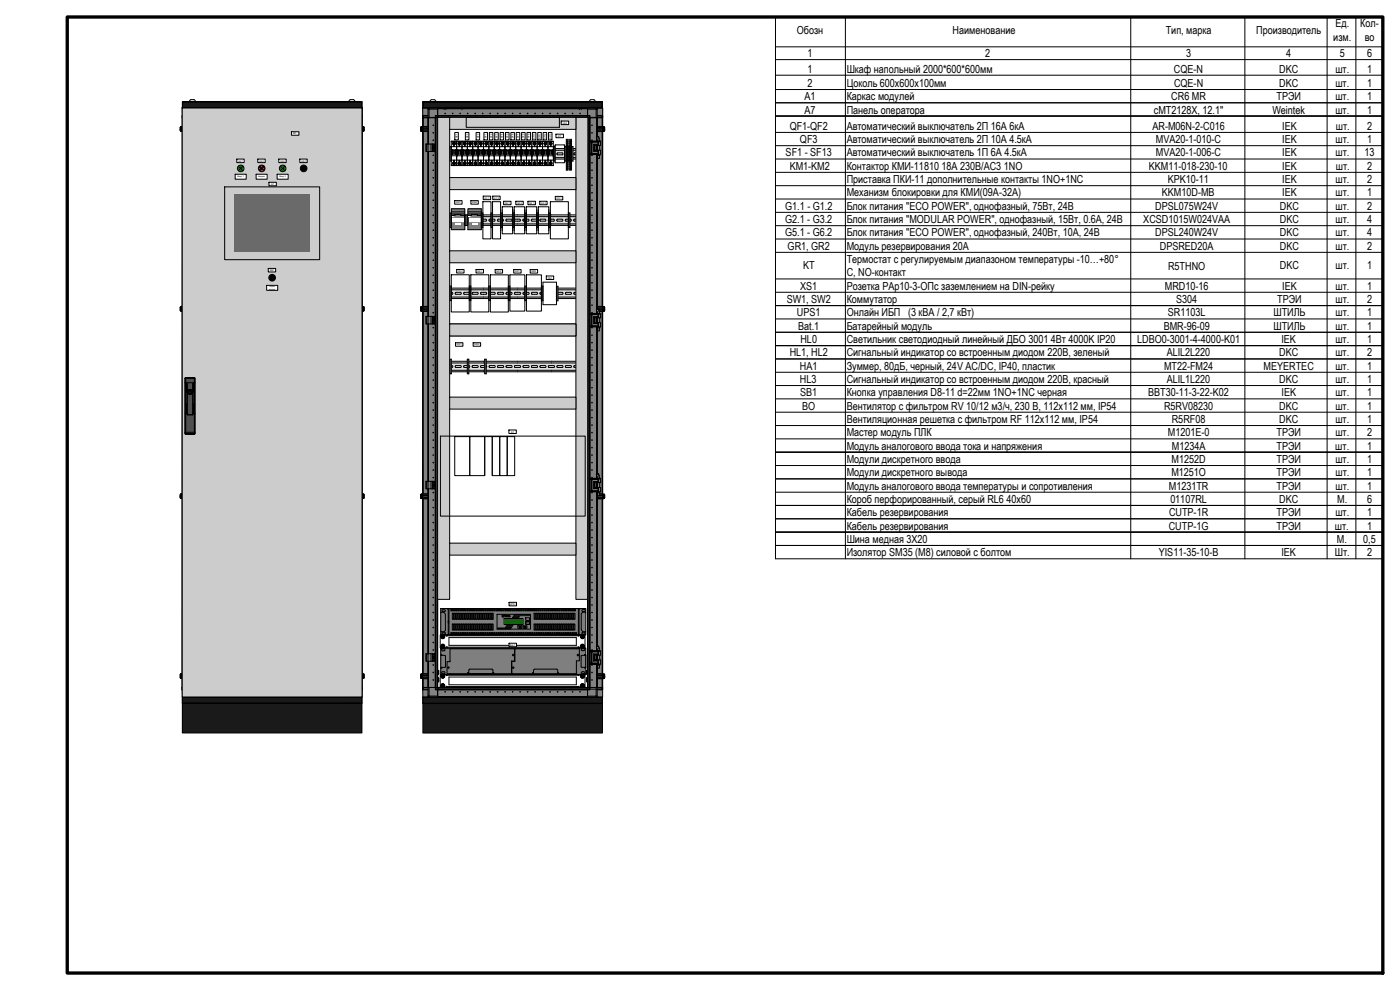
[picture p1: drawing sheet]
<svg xmlns="http://www.w3.org/2000/svg" width="420mm" height="297mm" viewBox="0 0 420 297" stroke-linecap="round" stroke-linejoin="round" font-family="sans-serif">
<defs><g id="words">
<g font-size="3.3">
<text x="239.1" y="10.3">Обозн</text>
<text x="285.9" y="10.3">Наименование</text>
<text x="349.9" y="10.3">Тип, марка</text>
<text x="377" y="10.3">Производитель</text>
<text x="400.8" y="8.1">Ед.</text>
<text x="408.2" y="8.1">Кол-</text>
<text x="242.3" y="17.1">1</text>
<text x="295.7" y="17">2</text>
<text x="356" y="17.1">3</text>
<text x="386" y="17.1">4</text>
<text x="400.1" y="12.4">изм.</text>
<text x="402.1" y="17.1">5</text>
<text x="409.6" y="12.4">во</text>
<text x="410.3" y="17.1">6</text>
<text x="242.3" y="21.8">1</text>
<text x="254.1" y="21.8">Шкаф напольный 2000*600*600мм</text>
<text x="352.3" y="21.8">CQE-N</text>
<text x="383.9" y="21.8">DKC</text>
<text x="400.8" y="21.8">шт.</text>
<text x="410.3" y="21.8">1</text>
<text x="242.3" y="26.1">2</text>
<text x="254.1" y="26.1">Цоколь 600х600х100мм</text>
<text x="352.3" y="26.1">CQE-N</text>
<text x="383.9" y="26.1">DKC</text>
<text x="400.8" y="26.1">шт.</text>
<text x="410.3" y="26.1">1</text>
<text x="241.4" y="34.1">A7</text>
<text x="241.4" y="30.1">A1</text>
<text x="254.1" y="34.1">Панель оператора</text>
<text x="254.1" y="30.1">Каркас модулей</text>
<text x="346.3" y="34.1">cMT2128X, 12.1″</text>
<text x="351.5" y="30.1">CR6 MR</text>
<text x="381.9" y="34.1">Weintek</text>
<text x="383.1" y="30.1">ТРЭИ</text>
<text x="400.8" y="34.1">шт.</text>
<text x="400.8" y="30.1">шт.</text>
<text x="410.3" y="34.1">1</text>
<text x="410.3" y="30.1">1</text>
<text x="237" y="38.9">QF1-QF2</text>
<text x="254.1" y="38.9">Автоматический выключатель 2П 16А 6кА</text>
<text x="345.9" y="38.9">AR-M06N-2-C016</text>
<text x="384.8" y="38.9">IEK</text>
<text x="400.9" y="39">шт.</text>
<text x="410.3" y="38.9">2</text>
<text x="235.8" y="46.9">SF1 - SF13</text>
<text x="240.1" y="42.9">QF3</text>
<text x="254.1" y="46.9">Автоматический выключатель 1П 6А 4.5кА</text>
<text x="254.1" y="42.9">Автоматический выключатель 2П 10А 4.5кА</text>
<text x="346.9" y="46.9">MVA20-1-006-C</text>
<text x="346.9" y="42.9">MVA20-1-010-C</text>
<text x="384.8" y="46.9">IEK</text>
<text x="384.8" y="42.9">IEK</text>
<text x="400.8" y="46.9">шт.</text>
<text x="400.8" y="42.9">шт.</text>
<text x="409.5" y="46.9">13</text>
<text x="410.3" y="42.9">1</text>
<text x="237" y="50.9">KM1-KM2</text>
<text x="254.1" y="50.9">Контактор КМИ-11810 18А 230В/АС3 1NO</text>
<text x="344.8" y="50.9">KKM11-018-230-10</text>
<text x="384.8" y="50.9">IEK</text>
<text x="400.9" y="51">шт.</text>
<text x="410.3" y="50.9">2</text>
<text x="254.1" y="54.9">Приставка ПКИ-11 дополнительные контакты 1NO+1NC</text>
<text x="254.1" y="58.9">Механизм блокировки для КМИ(09А-32А)</text>
<text x="348.7" y="58.9">KKM10D-MB</text>
<text x="350.4" y="54.9">KPK10-11</text>
<text x="384.8" y="54.9">IEK</text>
<text x="384.8" y="58.9">IEK</text>
<text x="400.8" y="54.9">шт.</text>
<text x="400.8" y="58.9">шт.</text>
<text x="410.3" y="54.9">2</text>
<text x="410.3" y="58.9">1</text>
<text x="235.6" y="62.9">G1.1 - G1.2</text>
<text x="254.1" y="62.9">Блок питания &quot;ECO POWER&quot;, однофазный, 75Вт, 24В</text>
<text x="346.7" y="62.9">DPSL075W24V</text>
<text x="384.1" y="62.9">DKC</text>
<text x="400.8" y="62.9">шт.</text>
<text x="410.3" y="62.9">2</text>
<text x="235.6" y="66.9">G2.1 - G3.2</text>
<text x="235.6" y="70.9">G5.1 - G6.2</text>
<text x="254.1" y="66.9">Блок питания &quot;MODULAR POWER&quot;, однофазный, 15Вт, 0.6А, 24В</text>
<text x="254.1" y="70.9">Блок питания &quot;ECO POWER&quot;, однофазный, 240Вт, 10А, 24В</text>
<text x="343.1" y="66.9">XCSD1015W024VAA</text>
<text x="346.7" y="70.9">DPSL240W24V</text>
<text x="384.1" y="66.9">DKC</text>
<text x="384.1" y="70.9">DKC</text>
<text x="400.8" y="66.9">шт.</text>
<text x="400.8" y="70.9">шт.</text>
<text x="410.3" y="66.9">4</text>
<text x="410.3" y="70.9">4</text>
<text x="236.4" y="74.9">GR1, GR2</text>
<text x="254.1" y="74.9">Модуль резервирования 20А</text>
<text x="348.1" y="74.9">DPSRED20A</text>
<text x="384.1" y="74.9">DKC</text>
<text x="400.8" y="74.9">шт.</text>
<text x="410.3" y="74.9">2</text>
<text x="241" y="80.9">KT</text>
<text x="254.1" y="82.9">C, NO-контакт</text>
<text x="254.1" y="79.1">Термостат с регулируемым диапазоном температуры -10…+80°</text>
<text x="350.6" y="80.9">R5THNO</text>
<text x="384.1" y="80.9">DKC</text>
<text x="400.8" y="80.9">шт.</text>
<text x="410.3" y="80.9">1</text>
<text x="240.2" y="86.9">XS1</text>
<text x="254.1" y="86.9">Розетка РАр10-3-ОПс заземлением на DIN-рейку</text>
<text x="349.6" y="86.9">MRD10-16</text>
<text x="384.8" y="86.9">IEK</text>
<text x="400.8" y="86.9">шт.</text>
<text x="410.3" y="86.9">1</text>
<text x="236.1" y="90.9">SW1, SW2</text>
<text x="239.2" y="94.9">UPS1</text>
<text x="254.1" y="94.9">Онлайн ИБП (3 кВА / 2,7 кВт)</text>
<text x="254.1" y="90.9">Коммутатор</text>
<text x="350.5" y="94.9">SR1103L</text>
<text x="353" y="90.9">S304</text>
<text x="382.2" y="94.9">ШТИЛЬ</text>
<text x="383.3" y="90.9">ТРЭИ</text>
<text x="400.8" y="94.9">шт.</text>
<text x="400.8" y="90.9">шт.</text>
<text x="410.3" y="94.9">1</text>
<text x="410.3" y="90.9">2</text>
<text x="239.6" y="98.9">Bat.1</text>
<text x="254.1" y="98.9">Батарейный модуль</text>
<text x="349.2" y="98.9">BMR-96-09</text>
<text x="382.2" y="98.9">ШТИЛЬ</text>
<text x="400.8" y="98.9">шт.</text>
<text x="410.3" y="98.9">1</text>
<text x="237" y="106.9">HL1, HL2</text>
<text x="240.2" y="102.9">HL0</text>
<text x="254.1" y="102.9">Светильник светодиодный линейный ДБО 3001 4Вт 4000K IP20</text>
<text x="254.1" y="106.9">Сигнальный индикатор со встроенным диодом 220В, зеленый</text>
<text x="341.3" y="102.9">LDBO0-3001-4-4000-K01</text>
<text x="350.2" y="106.9">ALIL2L220</text>
<text x="383.9" y="106.9">DKC</text>
<text x="384.6" y="102.9">IEK</text>
<text x="400.8" y="106.9">шт.</text>
<text x="400.8" y="102.9">шт.</text>
<text x="410.3" y="106.9">2</text>
<text x="410.3" y="102.9">1</text>
<text x="240.1" y="110.9">HA1</text>
<text x="254.1" y="110.9">Зуммер, 80дБ, черный, 24V AC/DC, IP40, пластик</text>
<text x="349.3" y="110.9">MT22-FM24</text>
<text x="379.2" y="110.9">MEYERTEC</text>
<text x="400.8" y="110.9">шт.</text>
<text x="410.3" y="110.9">1</text>
<text x="240.1" y="114.9">HL3</text>
<text x="240.2" y="118.9">SB1</text>
<text x="254.1" y="114.9">Сигнальный индикатор со встроенным диодом 220В, красный</text>
<text x="254.1" y="118.9">Кнопка управления D8-11 d=22мм 1NO+1NC черная</text>
<text x="344.6" y="118.9">BBT30-11-3-22-K02</text>
<text x="350.2" y="114.9">ALIL1L220</text>
<text x="383.9" y="114.9">DKC</text>
<text x="384.6" y="118.9">IEK</text>
<text x="400.8" y="114.9">шт.</text>
<text x="400.8" y="118.9">шт.</text>
<text x="410.3" y="114.9">1</text>
<text x="410.3" y="118.9">1</text>
<text x="240.8" y="122.9">BO</text>
<text x="254.1" y="122.9">Вентилятор с фильтром RV 10/12 м3/ч, 230 В, 112x112 мм, IP54</text>
<text x="349.3" y="122.9">R5RV08230</text>
<text x="383.9" y="122.9">DKC</text>
<text x="400.8" y="122.9">шт.</text>
<text x="410.3" y="122.9">1</text>
<text x="254.1" y="130.9">Мастер модуль ПЛК</text>
<text x="254.1" y="126.9">Вентиляционная решетка с фильтром RF 112x112 мм, IP54</text>
<text x="350.5" y="130.9">M1201Е-0</text>
<text x="351.7" y="126.9">R5RF08</text>
<text x="383.1" y="130.9">ТРЭИ</text>
<text x="383.9" y="126.9">DKC</text>
<text x="400.8" y="130.9">шт.</text>
<text x="400.8" y="126.9">шт.</text>
<text x="410.3" y="130.9">2</text>
<text x="410.3" y="126.9">1</text>
<text x="254.1" y="134.9">Модуль аналогового ввода тока и напряжения</text>
<text x="351.7" y="134.9">M1234A</text>
<text x="383.1" y="134.9">ТРЭИ</text>
<text x="400.7" y="134.9">шт.</text>
<text x="410.3" y="134.9">1</text>
<text x="254.1" y="142.9">Модули дискретного вывода</text>
<text x="254.1" y="138.9">Модули дискретного ввода</text>
<text x="351.5" y="142.9">M1251O</text>
<text x="351.6" y="138.9">M1252D</text>
<text x="383.1" y="138.9">ТРЭИ</text>
<text x="383.1" y="142.9">ТРЭИ</text>
<text x="400.8" y="138.9">шт.</text>
<text x="400.8" y="142.9">шт.</text>
<text x="410.3" y="138.9">1</text>
<text x="410.3" y="142.9">1</text>
<text x="254.1" y="146.9">Модуль аналогового ввода температуры и сопротивления</text>
<text x="350.8" y="146.9">M1231TR</text>
<text x="383.1" y="146.9">ТРЭИ</text>
<text x="400.8" y="146.9">шт.</text>
<text x="410.3" y="146.9">1</text>
<text x="254.1" y="150.9">Короб перфорированный, серый RL6 40x60</text>
<text x="254.1" y="154.9">Кабель резервирования</text>
<text x="350.8" y="154.9">CUTP-1R</text>
<text x="351.2" y="150.9">01107RL</text>
<text x="383.1" y="154.9">ТРЭИ</text>
<text x="383.9" y="150.9">DKC</text>
<text x="400.8" y="154.9">шт.</text>
<text x="401.4" y="150.9">М.</text>
<text x="410.3" y="150.9">6</text>
<text x="410.3" y="154.9">1</text>
<text x="254.1" y="158.9">Кабель резервирования</text>
<text x="350.8" y="158.9">CUTP-1G</text>
<text x="383.1" y="158.9">ТРЭИ</text>
<text x="400.6" y="158.9">шт.</text>
<text x="410.3" y="158.9">1</text>
<text x="254.1" y="162.9">Шина медная 3Х20</text>
<text x="254.1" y="166.9">Изолятор SM35 (М8) силовой с болтом</text>
<text x="347.8" y="166.9">YIS11-35-10-B</text>
<text x="384.6" y="166.9">IEK</text>
<text x="400.6" y="166.9">Шт.</text>
<text x="401.2" y="162.9">М.</text>
<text x="409.1" y="162.9">0,5</text>
<text x="410.3" y="166.9">2</text>
</g>
<g font-size=".7">
<text x="88" y="40.3">ВО</text>
<text x="137.3" y="41.5" transform="rotate(-90 137.3 41.5)">QF1</text>
<text x="140.5" y="41.5" transform="rotate(-90 140.5 41.5)">QF2</text>
<text x="143.7" y="41.5" transform="rotate(-90 143.7 41.5)">QF3</text>
<text x="146" y="41.5" transform="rotate(-90 146 41.5)">SF1</text>
<text x="147.7" y="41.5" transform="rotate(-90 147.7 41.5)">SF2</text>
<text x="149.3" y="41.5" transform="rotate(-90 149.3 41.5)">SF3</text>
<text x="150.9" y="41.5" transform="rotate(-90 150.9 41.5)">SF4</text>
<text x="152.5" y="41.5" transform="rotate(-90 152.5 41.5)">SF5</text>
<text x="154.1" y="41.5" transform="rotate(-90 154.1 41.5)">SF6</text>
<text x="155.7" y="41.5" transform="rotate(-90 155.7 41.5)">SF7</text>
<text x="157.3" y="41.5" transform="rotate(-90 157.3 41.5)">SF8</text>
<text x="159" y="41.5" transform="rotate(-90 159 41.5)">SF9</text>
<text x="160.6" y="41.7" transform="rotate(-90 160.6 41.7)">SF10</text>
<text x="162.2" y="41.7" transform="rotate(-90 162.2 41.7)">SF11</text>
<text x="163.8" y="41.7" transform="rotate(-90 163.8 41.7)">SF12</text>
<text x="165.4" y="41.7" transform="rotate(-90 165.4 41.7)">SF13</text>
<text x="167.5" y="41.1">KT</text>
<text x="168.9" y="37.1">HL0</text>
<text x="71.6" y="48.5">HL1</text>
<text x="77.9" y="48.5">HL3</text>
<text x="84.2" y="48.5">HL2</text>
<text x="90.5" y="48.5">HA1</text>
<text x="81.4" y="55.5">A7</text>
<text x="145.4" y="59.6">G1.1</text>
<text x="148.2" y="59.6">G1.2</text>
<text x="167" y="59.7">G5.1</text>
<text x="136.8" y="61">KМ1</text>
<text x="141.7" y="61">KМ2</text>
<text x="151.5" y="61.2">G2.1</text>
<text x="155.2" y="61.2">G2.2</text>
<text x="158.8" y="61.2">G3.1</text>
<text x="162.3" y="61.2">G3.2</text>
<text x="81" y="81.3">SB1</text>
<text x="137.4" y="81.7">G5.2</text>
<text x="143.2" y="81.7">G6.1</text>
<text x="148.9" y="81.7">G6.2</text>
<text x="154.5" y="81.7">GR1</text>
<text x="159.5" y="81.7">GR2</text>
<text x="164.4" y="83.6">XS1</text>
<text x="137" y="103.6">SW1</text>
<text x="142.3" y="103.6">SW2</text>
<text x="153.4" y="129.8">А1</text>
<text x="152.9" y="181.5">UPS1</text>
<text x="153" y="193.8">Bat.1</text>
</g>
<g font-size=".6">
<text x="71.3" y="53.2">Ввод 1</text>
<text x="77.5" y="53.2">Авария</text>
<text x="83.9" y="53.2">Ввод 2</text>
<text x="80.7" y="86.9">аварии</text>
<text x="80.8" y="86.2">Сброс</text>
</g>
</g></defs>
<path d="M20.2 5.1h394.8v286.9h-394.8z" fill="none" stroke="#000" stroke-width="1"/>
<g fill="none" stroke="#000" stroke-width=".3">
<path d="M232.7 5.1h182.3v162.6h-182.3zM232.7 14.1h182.3M232.7 17.9h182.3M253.7 5.1v162.6M339.4 5.1v162.6M373.6 5.1v162.6M398.3 5.1v162.6M406.9 5.1v162.6M232.7 22.6h182.3M232.7 26.9h182.3M232.7 30.8h182.3M232.7 34.8h182.3"/>
<path d="M232.7 39.7h182.3M232.7 47.7h182.3M232.7 43.7h182.3M232.7 55.7h182.3M232.7 59.7h182.3M232.7 51.7h182.3M232.7 67.7h182.3M232.7 71.7h182.3M232.7 63.7h182.3M232.7 75.7h182.3M232.7 83.7h182.3M232.7 87.7h182.3"/>
<path d="M232.7 91.7h182.3M232.7 95.7h182.3M232.7 99.7h182.3M232.7 103.7h182.3M232.7 107.7h182.3M232.7 111.7h182.3M232.7 119.7h182.3M232.7 115.7h182.3M232.7 127.7h182.3M232.7 131.7h182.3M232.7 135.7h182.3M232.7 123.7h182.3"/>
<path d="M232.7 139.7h182.3M232.7 143.7h182.3M232.7 151.7h182.3M232.7 155.7h182.3M232.7 159.7h182.3M232.7 147.7h182.3M232.7 163.7h182.3"/>
</g>
<g fill="#dfdfdf">
<path d="M135 44.6h37.8v3.1h-37.8z"/>
<path d="M134.9 64.5h37.9v3.1h-37.9z"/>
<path d="M135 86.5h37.8v3.1h-37.8z"/>
<path d="M135 108.4h37.8v3.1h-37.8z"/>
</g>
<g fill="#dfdfdf">
<path d="M135 45.9h.7l.1 .4-.8 .1z" fill-rule="evenodd"/>
<path d="M134.9 65.8h.7l.2 .4-.9 .1z" fill-rule="evenodd"/>
<path d="M135 87.8h.7l.2 .3-.9 .2z" fill-rule="evenodd"/>
<path d="M135 109.7h.7l.2 .4-.9 .1z" fill-rule="evenodd"/>
</g>
<g fill="none" stroke="#000" stroke-width=".3">
<path d="M134.9 45.1h37.9M134.9 47.3h37.9M136.7 46l1.5-.1a.31 .31 0 0 1 .2 .2 .31 .31 0 0 1-.2 .4h-1.4zM139.2 46l1.5-.1a.31 .31 0 0 1 .3 .2 .31 .31 0 0 1-.2 .4h-1.4zM141.8 46l1.5-.1a.31 .31 0 0 1 .2 .2 .31 .31 0 0 1-.2 .4h-1.4zM144.3 46l1.5-.1a.3 .3 0 0 1 .3 .3 .3 .3 0 0 1-.3 .3h-1.4zM146.8 46l1.6-.1a.31 .31 0 0 1 .2 .2 .31 .31 0 0 1-.2 .4h-1.4zM149.4 46l1.5-.1a.31 .31 0 0 1 .3 .2 .31 .31 0 0 1-.3 .4h-1.4zM151.9 46l1.5-.1a.3 .3 0 0 1 .3 .3 .3 .3 0 0 1-.2 .3h-1.4zM154.5 46l1.5-.1 .2 .4-.2 .2h-1.4zM157 46l1.5-.1a.3 .3 0 0 1 .3 .3 .3 .3 0 0 1-.2 .3h-1.4zM159.6 46l1.5-.1a.3 .3 0 0 1 .2 .3 .3 .3 0 0 1-.2 .3h-1.4z"/>
<path d="M162.1 46l1.5-.1 .3 .4-.3 .2h-1.3zM164.6 46l1.6-.1a.31 .31 0 0 1 .2 .2 .31 .31 0 0 1-.2 .4h-1.4zM167.2 46l1.5-.1 .3 .4-.2 .2h-1.4zM169.7 46l1.6-.1 .2 .4-.2 .2h-1.4zM172.8 45.9h-.3a.31 .31 0 0 0-.3 .2 .31 .31 0 0 0 .2 .4h.4M172.8 44.6h-37.9v1.3h.7a.31 .31 0 0 1 .3 .2 .31 .31 0 0 1-.2 .4h-.8v1.2h37.9M134.9 65h37.9M134.9 67.2h37.9M136.6 65.9l1.5-.1a.31 .31 0 0 1 .3 .2 .31 .31 0 0 1-.2 .4h-1.4zM139.4 65.8a.31 .31 0 0 0-.3 .2 .31 .31 0 0 0 .2 .4h1.4a.31 .31 0 0 0 .2-.4 .31 .31 0 0 0-.2-.2h-1.4M141.7 65.9l1.5-.1a.31 .31 0 0 1 .3 .2 .31 .31 0 0 1-.2 .4h-1.4zM144.2 65.9l1.6-.1a.31 .31 0 0 1 .2 .2 .31 .31 0 0 1-.2 .4h-1.4z"/>
<path d="M146.8 65.9l1.5-.1a.31 .31 0 0 1 .3 .2 .31 .31 0 0 1-.2 .4h-1.4zM149.5 66.4l-.2-.3 .2-.3h1.4a.31 .31 0 0 1 .2 .2 .31 .31 0 0 1-.2 .4h-1.4M151.9 65.9l1.5-.1a.31 .31 0 0 1 .3 .2 .31 .31 0 0 1-.3 .4h-1.4zM154.4 65.9l1.6-.1 .2 .4-.2 .2h-1.4zM157 65.9l1.5-.1a.31 .31 0 0 1 .3 .2 .31 .31 0 0 1-.3 .4h-1.4zM159.5 65.9l1.5-.1a.31 .31 0 0 1 .3 .2 .31 .31 0 0 1-.2 .4h-1.4zM162.1 65.9l1.5-.1 .2 .4-.2 .2h-1.4zM164.6 65.9l1.5-.1a.31 .31 0 0 1 .3 .2 .31 .31 0 0 1-.2 .4h-1.5zM167.2 65.9l1.5-.1a.3 .3 0 0 1 .2 .3 .3 .3 0 0 1-.2 .3h-1.4zM169.7 65.9l1.5-.1a.3 .3 0 0 1 .3 .3 .3 .3 0 0 1-.3 .3h-1.3zM172.8 65.8h-.4a.31 .31 0 0 0-.2 .2 .31 .31 0 0 0 .2 .4h.4M172.8 64.5h-37.9v1.3h.7a.31 .31 0 0 1 .3 .2 .31 .31 0 0 1-.3 .4h-.7v1.2h37.9"/>
<path d="M134.9 87h37.9M134.9 89.1h37.9M136.7 87.8l1.5-.1a.31 .31 0 0 1 .2 .3 .31 .31 0 0 1-.2 .3h-1.4zM139.2 87.8l1.5-.1a.31 .31 0 0 1 .3 .3 .31 .31 0 0 1-.2 .3h-1.4zM141.8 87.8l1.5-.1a.31 .31 0 0 1 .2 .3 .31 .31 0 0 1-.2 .3h-1.4zM144.3 87.8l1.5-.1 .3 .4-.3 .2h-1.4zM146.8 87.8l1.6-.1a.31 .31 0 0 1 .2 .3 .31 .31 0 0 1-.2 .3h-1.4zM149.4 87.8l1.5-.1a.31 .31 0 0 1 .3 .3 .31 .31 0 0 1-.3 .3h-1.4zM151.9 87.8l1.5-.1 .3 .4-.2 .2h-1.4zM154.5 87.8l1.5-.1a.31 .31 0 0 1 .2 .3 .31 .31 0 0 1-.2 .3h-1.4zM157 87.8l1.5-.1a.3 .3 0 0 1 .3 .3 .3 .3 0 0 1-.2 .3h-1.4zM159.6 87.8l1.5-.1a.3 .3 0 0 1 .2 .3 .3 .3 0 0 1-.2 .3h-1.4z"/>
<path d="M162.1 87.8l1.5-.1a.31 .31 0 0 1 .3 .3 .31 .31 0 0 1-.3 .3h-1.3zM164.6 87.8l1.6-.1a.31 .31 0 0 1 .2 .3 .31 .31 0 0 1-.2 .3h-1.4zM167.2 87.8l1.5-.1a.31 .31 0 0 1 .3 .3 .31 .31 0 0 1-.2 .3h-1.4zM169.7 87.8l1.6-.1 .2 .4-.2 .2h-1.4zM172.8 87.7h-.3a.31 .31 0 0 0-.3 .3 .31 .31 0 0 0 .2 .3h.4M172.8 86.4h-37.9v1.3h.7a.31 .31 0 0 1 .3 .3 .31 .31 0 0 1-.2 .3h-.8v1.3h37.9M134.9 108.9h37.9M134.9 111.1h37.9M136.8 109.7h1.4a.29 .29 0 0 1 .2 .3 .29 .29 0 0 1-.2 .3h-1.4l-.2-.2zM139.3 110.3h1.5a.29 .29 0 0 0 .2-.3 .29 .29 0 0 0-.3-.3h-1.3a.29 .29 0 0 0-.3 .3 .29 .29 0 0 0 .3 .3M141.8 109.7h1.5a.29 .29 0 0 1 .2 .3 .29 .29 0 0 1-.2 .3h-1.4l-.2-.2zM144.3 109.8l1.5-.1 .3 .4-.3 .2h-1.4z"/>
<path d="M146.8 109.8l1.6-.1a.29 .29 0 0 1 .2 .3 .29 .29 0 0 1-.2 .3h-1.4zM149.4 109.8l1.5-.1a.29 .29 0 0 1 .3 .3 .29 .29 0 0 1-.3 .3h-1.4zM152 109.7h1.4l.3 .4-.2 .2h-1.4l-.2-.3zM154.5 109.7h1.5a.29 .29 0 0 1 .2 .3 .29 .29 0 0 1-.2 .3h-1.4l-.2-.2zM157 109.8l1.5-.1 .3 .4-.2 .2h-1.4zM159.6 109.8l1.5-.1 .2 .4-.2 .2h-1.4zM162.1 109.8l1.5-.1a.29 .29 0 0 1 .3 .3 .29 .29 0 0 1-.3 .3h-1.3zM164.6 109.8l1.6-.1a.29 .29 0 0 1 .2 .3 .29 .29 0 0 1-.2 .3h-1.4zM167.2 109.8l1.5-.1a.29 .29 0 0 1 .3 .3 .29 .29 0 0 1-.2 .3h-1.4zM169.7 109.8l1.5-.1a.29 .29 0 0 1 .3 .3 .29 .29 0 0 1-.2 .3h-1.4zM172.8 109.7h-.3a.29 .29 0 0 0-.3 .3 .29 .29 0 0 0 .2 .3h.4M172.8 108.4h-37.9v1.3h.7a.29 .29 0 0 1 .3 .3 .29 .29 0 0 1-.2 .3h-.8v1.2h37.9"/>
</g>
<g fill="#7f7f7f">
<path d="M135.5 64.6h1v-.2h1.8v.2h1.2v2.9h-1.2v-.6h-1.7v.6h-1.1zM135.8 65.6v1.1h3.4v-1.1z" fill-rule="evenodd"/>
<path d="M140.4 64.6h1.1v-.2h1.7v.2h1.3v2.9h-1.3v-.6h-1.6v.6h-1.2zM140.7 65.6v1.1h3.4v-1.1z" fill-rule="evenodd"/>
</g>
<g fill="#dcfe65">
<path d="M170 41.8h.5v9.3h-.5z"/>
<path d="M171 41.8h.5v9.3h-.5z"/>
</g>
<path d="M126.9 209.2h53.9v10.7h-53.9z" fill="#1a1a1a"/>
<path d="M126.9 209.2h53.9v10.7h-53.9z" fill="none" stroke="#000" stroke-width=".3"/>
<path d="M126.9 30.5h53.8v1.9h-53.8z" fill="#1a1a1a"/>
<path d="M126.9 30.5h53.8v1.9h-53.8z" fill="none" stroke="#000" stroke-width=".3"/>
<path d="M126.9 32.4h4.4v174.6h-4.4z" fill-rule="evenodd" fill="#838383"/>
<path d="M126.9 32.4h4.4v174.6h-4.4z" fill="none" stroke="#000" stroke-width=".3"/>
<path d="M126.8 206.3h54.1v2.9h-54z" fill-rule="evenodd" fill="#838383"/>
<path d="M126.8 206.3h54.1v2.9h-54z" fill="none" stroke="#000" stroke-width=".3"/>
<path d="M176.5 32.4h4.4l-.1 174.4h-4.5z" fill-rule="evenodd" fill="#838383"/>
<path d="M176.5 32.4h4.4l-.1 174.4h-4.5z" fill="none" stroke="#000" stroke-width=".3"/>
<path d="M126.8 32.3h54.1v2.9h-54z" fill-rule="evenodd" fill="#838383"/>
<path d="M126.8 32.3h54.1v2.9h-54z" fill="none" stroke="#000" stroke-width=".3"/>
<g fill="#fff">
<path d="M135.5 42.5h1.5v7.1h-1.5z"/>
<path d="M137.1 42.5h1.5v7.1h-1.5z"/>
<path d="M138.7 42.5h1.5v7.1h-1.5z"/>
<path d="M140.3 42.5h1.5v7.1h-1.5z"/>
<path d="M145.1 42.5h1.6v7.1h-1.6z"/>
<path d="M146.7 42.5h1.6v7.1h-1.6z"/>
<path d="M148.4 42.5h1.5v7.1h-1.5z"/>
<path d="M150 42.5h1.5v7.1h-1.5z"/>
<path d="M151.6 42.5h1.5v7.1h-1.5z"/>
<path d="M153.2 42.5h1.5v7.1h-1.5z"/>
<path d="M154.8 42.5h1.5v7.1h-1.5z"/>
<path d="M156.4 42.5h1.6v7.1h-1.6z"/>
<path d="M158 42.5h1.6v7.1h-1.6z"/>
<path d="M159.6 42.5h1.6v7.1h-1.6z"/>
<path d="M161.3 42.5h1.5v7.1h-1.5z"/>
<path d="M162.9 42.5h1.5v7.1h-1.5z"/>
</g>
<g fill="#fff">
<path d="M170.1 42.3l.1 .1z" fill-rule="evenodd"/>
<path d="M170.2 42.4l.2 .1-.2 .1z" fill-rule="evenodd"/>
<path d="M170 42.4l.2 .2z" fill-rule="evenodd"/>
<path d="M170.2 42.2l.2 .2z" fill-rule="evenodd"/>
<path d="M170.1 42.9l.1 .2z" fill-rule="evenodd"/>
<path d="M170.2 43.1l.2 .1h-.2z" fill-rule="evenodd"/>
<path d="M170 43.1l.2 .1z" fill-rule="evenodd"/>
<path d="M170.2 42.9l.2 .2z" fill-rule="evenodd"/>
<path d="M170.1 43.5l.1 .2z" fill-rule="evenodd"/>
<path d="M170.2 43.7h.2l-.2 .2z" fill-rule="evenodd"/>
<path d="M170 43.7l.2 .2z" fill-rule="evenodd"/>
<path d="M170.2 43.5l.2 .2z" fill-rule="evenodd"/>
<path d="M170 44.2l.2-.1v.2z" fill-rule="evenodd"/>
<path d="M170.2 44.3h.2l-.1 .2z" fill-rule="evenodd"/>
<path d="M170 44.3l.2 .2z" fill-rule="evenodd"/>
<path d="M170.2 44.1l.2 .2z" fill-rule="evenodd"/>
<path d="M170.1 44.8l.1 .1z" fill-rule="evenodd"/>
<path d="M170.2 45h.2l-.1 .1z" fill-rule="evenodd"/>
<path d="M170 45l.2 .1z" fill-rule="evenodd"/>
<path d="M170.2 44.8l.2 .1z" fill-rule="evenodd"/>
<path d="M170.1 45.4l.1 .2z" fill-rule="evenodd"/>
<path d="M170.2 45.6l.2 .1z" fill-rule="evenodd"/>
<path d="M170 45.6l.2 .2z" fill-rule="evenodd"/>
<path d="M170.2 45.4l.2 .2z" fill-rule="evenodd"/>
<path d="M170.1 46.1l.1 .1z" fill-rule="evenodd"/>
<path d="M170.2 46.2l.2 .1z" fill-rule="evenodd"/>
<path d="M170 46.2l.2 .2z" fill-rule="evenodd"/>
<path d="M170.2 46l.2 .2z" fill-rule="evenodd"/>
<path d="M170 46.7h.2v.1z" fill-rule="evenodd"/>
<path d="M170.2 46.8h.2l-.1 .2z" fill-rule="evenodd"/>
<path d="M170 46.8l.2 .2z" fill-rule="evenodd"/>
<path d="M170.2 46.7l.2 .1z" fill-rule="evenodd"/>
<path d="M170.1 47.3l.1 .2z" fill-rule="evenodd"/>
<path d="M170.2 47.5h.2l-.1 .2z" fill-rule="evenodd"/>
<path d="M170 47.5l.2 .2z" fill-rule="evenodd"/>
<path d="M170.2 47.3l.2 .2z" fill-rule="evenodd"/>
<path d="M170.1 47.9l.1 .2z" fill-rule="evenodd"/>
<path d="M170.2 48.1l.2 .1z" fill-rule="evenodd"/>
<path d="M170 48.1l.2 .2z" fill-rule="evenodd"/>
<path d="M170.2 47.9l.2 .2z" fill-rule="evenodd"/>
<path d="M170 48.6l.2-.1v.2z" fill-rule="evenodd"/>
<path d="M170.2 48.7l.2 .2z" fill-rule="evenodd"/>
<path d="M170 48.7l.2 .2z" fill-rule="evenodd"/>
<path d="M170.2 48.5l.2 .2z" fill-rule="evenodd"/>
<path d="M170.1 49.2l.1 .1z" fill-rule="evenodd"/>
<path d="M170.2 49.4h.2l-.1 .2z" fill-rule="evenodd"/>
<path d="M170 49.4l.2 .2z" fill-rule="evenodd"/>
<path d="M170.2 49.1l.2 .2z" fill-rule="evenodd"/>
<path d="M170.1 49.8l.1 .2z" fill-rule="evenodd"/>
<path d="M170.2 50h.2l-.1 .2z" fill-rule="evenodd"/>
<path d="M170 50l.2 .2z" fill-rule="evenodd"/>
<path d="M170.2 49.8l.2 .2z" fill-rule="evenodd"/>
<path d="M170.1 50.5l.1 .1z" fill-rule="evenodd"/>
<path d="M170.2 50.6l.2 .1z" fill-rule="evenodd"/>
<path d="M170 50.6l.2 .2z" fill-rule="evenodd"/>
<path d="M170.2 50.4l.2 .2z" fill-rule="evenodd"/>
</g>
<path d="M170.7 44v4.3" fill="none" stroke="#6a6a6a" stroke-width=".44"/>
<path d="M170.9 45.2v.3z" fill-rule="evenodd" fill="#6a6a6a"/>
<g fill="#fff">
<path d="M171.1 42.3l.1-.1v.2z" fill-rule="evenodd"/>
<path d="M171.2 42.4l.2 .1-.2 .1z" fill-rule="evenodd"/>
<path d="M171.1 42.4l.1 .2z" fill-rule="evenodd"/>
<path d="M171.2 42.2l.2 .2z" fill-rule="evenodd"/>
<path d="M171.1 42.9l.1 .2z" fill-rule="evenodd"/>
<path d="M171.2 43.1l.2 .1h-.2z" fill-rule="evenodd"/>
<path d="M171.1 43.1l.1 .1z" fill-rule="evenodd"/>
<path d="M171.2 42.9l.2 .2z" fill-rule="evenodd"/>
<path d="M171.1 43.6l.1-.1v.2z" fill-rule="evenodd"/>
<path d="M171.2 43.7h.2l-.2 .2z" fill-rule="evenodd"/>
<path d="M171 43.7l.2 .2z" fill-rule="evenodd"/>
<path d="M171.2 43.5l.2 .2z" fill-rule="evenodd"/>
<path d="M171.1 44.2l.1-.1v.2z" fill-rule="evenodd"/>
<path d="M171.2 44.3h.2l-.1 .2z" fill-rule="evenodd"/>
<path d="M171 44.3l.2 .2z" fill-rule="evenodd"/>
<path d="M171.2 44.1l.2 .2z" fill-rule="evenodd"/>
<path d="M171.1 44.8l.1 .1h-.2z" fill-rule="evenodd"/>
<path d="M171.2 45h.2l-.1 .1z" fill-rule="evenodd"/>
<path d="M171 45l.2 .1z" fill-rule="evenodd"/>
<path d="M171.2 44.8l.2 .1z" fill-rule="evenodd"/>
<path d="M171.1 45.4l.1 .2z" fill-rule="evenodd"/>
<path d="M171.2 45.6h.2l-.1 .2z" fill-rule="evenodd"/>
<path d="M171 45.6l.2 .2z" fill-rule="evenodd"/>
<path d="M171.2 45.4l.2 .2z" fill-rule="evenodd"/>
<path d="M171.1 46.1l.1 .1z" fill-rule="evenodd"/>
<path d="M171.2 46.2l.2 .1z" fill-rule="evenodd"/>
<path d="M171 46.2l.2 .2z" fill-rule="evenodd"/>
<path d="M171.2 46l.2 .2z" fill-rule="evenodd"/>
<path d="M171.1 46.7h.1v.1z" fill-rule="evenodd"/>
<path d="M171.2 46.8h.2l-.1 .2z" fill-rule="evenodd"/>
<path d="M171 46.8l.2 .2z" fill-rule="evenodd"/>
<path d="M171.2 46.7l.2 .1z" fill-rule="evenodd"/>
<path d="M171.1 47.3l.1 .2h-.2z" fill-rule="evenodd"/>
<path d="M171.2 47.5h.2l-.1 .2z" fill-rule="evenodd"/>
<path d="M171 47.5l.2 .2z" fill-rule="evenodd"/>
<path d="M171.2 47.3l.2 .2z" fill-rule="evenodd"/>
<path d="M171.1 47.9l.1 .2z" fill-rule="evenodd"/>
<path d="M171.2 48.1h.2l-.1 .2z" fill-rule="evenodd"/>
<path d="M171 48.1l.2 .2z" fill-rule="evenodd"/>
<path d="M171.2 47.9l.2 .2z" fill-rule="evenodd"/>
<path d="M171.1 48.6l.1-.1v.2z" fill-rule="evenodd"/>
<path d="M171.2 48.7l.2 .2z" fill-rule="evenodd"/>
<path d="M171 48.7l.2 .2z" fill-rule="evenodd"/>
<path d="M171.2 48.5l.2 .2z" fill-rule="evenodd"/>
<path d="M171.1 49.2l.1 .1h-.2z" fill-rule="evenodd"/>
<path d="M171.2 49.4h.2l-.1 .2z" fill-rule="evenodd"/>
<path d="M171 49.4l.2 .2z" fill-rule="evenodd"/>
<path d="M171.2 49.1l.2 .2z" fill-rule="evenodd"/>
<path d="M171.1 49.8l.1 .2h-.2z" fill-rule="evenodd"/>
<path d="M171.2 50h.2l-.1 .2z" fill-rule="evenodd"/>
<path d="M171 50l.2 .2z" fill-rule="evenodd"/>
<path d="M171.2 49.8l.2 .2z" fill-rule="evenodd"/>
<path d="M171.1 50.5l.1 .1z" fill-rule="evenodd"/>
<path d="M171.2 50.6h.2l-.1 .2z" fill-rule="evenodd"/>
<path d="M171 50.6l.2 .2z" fill-rule="evenodd"/>
<path d="M171.2 50.4l.2 .2z" fill-rule="evenodd"/>
</g>
<path d="M171.7 44v4.3" fill="none" stroke="#6a6a6a" stroke-width=".44"/>
<path d="M171.9 45.2v.3z" fill-rule="evenodd" fill="#6a6a6a"/>
<path d="M137.1 46.3l.1 .4z" fill="#fff"/>
<path d="M137.1 46.3l.1 .4z" fill="none" stroke="#000" stroke-width=".3"/>
<path d="M163 84.7h4v6.7h-4z" fill="#fff"/>
<path d="M150.5 63.9v4.4" fill="none" stroke="#6a6a6a" stroke-width=".44"/>
<g fill="#6a6a6a">
<path d="M150.6 65.1v.3z" fill-rule="evenodd"/>
<path d="M164.9 65.3l.2-.2v.3z" fill-rule="evenodd"/>
</g>
<path d="M164.7 63.9h.5v4.4h-.5z" fill="#6a6a6a"/>
<path d="M141.1 85.8v4.4" fill="none" stroke="#6a6a6a" stroke-width=".44"/>
<g fill="#6a6a6a">
<path d="M141.1 87.2l.1-.1 .1 .1z" fill-rule="evenodd"/>
<path d="M152.8 87.2l.1-.1 .1 .2z" fill-rule="evenodd"/>
</g>
<path d="M152.6 85.9h.4v4.3h-.4z" fill="#6a6a6a"/>
<path d="M169.7 44v4.3" fill="none" stroke="#6a6a6a" stroke-width=".44"/>
<g fill="#6a6a6a">
<path d="M169.9 45.2v.3z" fill-rule="evenodd"/>
<path d="M162.7 87.2l.2-.1v.2z" fill-rule="evenodd"/>
<path d="M140.5 109.1l.1-.1v.3z" fill-rule="evenodd"/>
<path d="M145.8 109v.3z" fill-rule="evenodd"/>
<path d="M135.2 65.3l.2-.2v.3z" fill-rule="evenodd"/>
</g>
<g fill="#6a6a6a">
<path d="M162.5 85.9h.5v4.3h-.5z"/>
<path d="M140.2 107.8h.5v4.3h-.5z"/>
<path d="M145.5 107.8h.4v4.3h-.4z"/>
<path d="M135 63.9h.5v4.4h-.5z"/>
</g>
<path d="M166.3 44v4.3" fill="none" stroke="#6a6a6a" stroke-width=".44"/>
<path d="M166.5 45.2v.3z" fill-rule="evenodd" fill="#6a6a6a"/>
<path d="M167.2 85.9v4.4" fill="none" stroke="#6a6a6a" stroke-width=".44"/>
<path d="M167.4 87.1v.3z" fill-rule="evenodd" fill="#6a6a6a"/>
<g fill="#fff">
<path d="M135.8 65.6h3.4v1.1h-3.4z"/>
<path d="M136.6 66.9h1.7v.6h-1.7z"/>
</g>
<path d="M135.5 64.2h4v.4h-1.2v-.2h-1.8v.2h-1z" fill-rule="evenodd" fill="#7f7f7f"/>
<g fill="#7f7f7f">
<path d="M135.5 67.5h4v1.4h-4z"/>
<path d="M135.5 62.7h4v1.5h-4z"/>
</g>
<path d="M139.5 64.5h.9v3.2h-.9z" fill="#4f4f4f"/>
<path d="M139.5 64.5h.9v3.2h-.9z" fill="none" stroke="#000" stroke-width=".3"/>
<g fill="#fff">
<path d="M140.7 65.6h3.4v1.1h-3.4z"/>
<path d="M141.6 66.9h1.6v.6h-1.6z"/>
</g>
<path d="M140.4 64.2h4.1v.4h-1.3v-.2h-1.7v.2h-1.1z" fill-rule="evenodd" fill="#7f7f7f"/>
<g fill="#7f7f7f">
<path d="M140.4 67.5h4.1v1.4h-4.1z"/>
<path d="M140.4 62.7h4.1v1.5h-4.1z"/>
</g>
<path d="M144.7 63.9v4.3" fill="none" stroke="#6a6a6a" stroke-width=".44"/>
<path d="M144.8 65.1v.3z" fill-rule="evenodd" fill="#6a6a6a"/>
<path d="M132.3 182.6h43.5v7.9h-43.5z" fill="#7f7f7f"/>
<path d="M151.3 185.6h5.7v1.8h-5.7z" fill="#00e708"/>
<path d="M132.3 194.4h43.5v8h-43.5z" fill="#7f7f7f"/>
<path d="M54.7 209.1h53.9v10.8h-53.9z" fill="#1a1a1a"/>
<path d="M54.7 209.1h53.9v10.8h-53.9z" fill="none" stroke="#000" stroke-width=".3"/>
<path d="M54.8 30.5h53.8v1.9h-53.8z" fill="#1a1a1a"/>
<path d="M54.8 30.5h53.8v1.9h-53.8z" fill="none" stroke="#000" stroke-width=".3"/>
<path d="M54.8 32.4h4.4v174.5h-4.5z" fill-rule="evenodd" fill="#838383"/>
<path d="M54.8 32.4h4.4v174.5h-4.5z" fill="none" stroke="#000" stroke-width=".3"/>
<path d="M54.7 206.2h54v2.9h-54z" fill-rule="evenodd" fill="#838383"/>
<path d="M54.7 206.2h54v2.9h-54z" fill="none" stroke="#000" stroke-width=".3"/>
<path d="M104.3 32.4h4.4v174.4h-4.5z" fill-rule="evenodd" fill="#838383"/>
<path d="M104.3 32.4h4.4v174.4h-4.5z" fill="none" stroke="#000" stroke-width=".3"/>
<path d="M54.7 32.3h54v2.9h-54z" fill-rule="evenodd" fill="#838383"/>
<path d="M54.7 32.3h54v2.9h-54z" fill="none" stroke="#000" stroke-width=".3"/>
<g fill="#fff">
<path d="M141.9 42.5h1.6v7.1h-1.6z"/>
<path d="M143.5 42.5h1.6v7.1h-1.6z"/>
<path d="M164.5 42.5h1.5v7.1h-1.5z"/>
</g>
<path d="M147.6 63.9v4.4" fill="none" stroke="#6a6a6a" stroke-width=".44"/>
<path d="M147.7 65.1v.3z" fill-rule="evenodd" fill="#6a6a6a"/>
<path d="M154.1 63.9v4.4" fill="none" stroke="#6a6a6a" stroke-width=".44"/>
<g fill="#6a6a6a">
<path d="M154.1 65.3l.2-.2v.3z" fill-rule="evenodd"/>
<path d="M157.7 65.3l.2-.2v.3z" fill-rule="evenodd"/>
<path d="M161.5 65.1v.3z" fill-rule="evenodd"/>
<path d="M170.8 65.3l.2-.2v.3z" fill-rule="evenodd"/>
</g>
<g fill="#6a6a6a">
<path d="M157.5 63.9h.4v4.4h-.4z"/>
<path d="M161.1 63.9h.5v4.4h-.5z"/>
<path d="M170.6 63.9h.4v4.4h-.4z"/>
</g>
<path d="M135.2 44v4.3" fill="none" stroke="#6a6a6a" stroke-width=".44"/>
<path d="M135.3 45.2v.3z" fill-rule="evenodd" fill="#6a6a6a"/>
<path d="M135.2 85.8v4.4" fill="none" stroke="#6a6a6a" stroke-width=".44"/>
<path d="M135.2 87.2l.2-.1-.1 .2z" fill-rule="evenodd" fill="#6a6a6a"/>
<path d="M146.9 85.8v4.4" fill="none" stroke="#6a6a6a" stroke-width=".44"/>
<path d="M146.9 87.2l.2-.1v.1z" fill-rule="evenodd" fill="#6a6a6a"/>
<path d="M157.8 85.9v4.3" fill="none" stroke="#6a6a6a" stroke-width=".44"/>
<path d="M157.8 87.2l.1-.1v.2z" fill-rule="evenodd" fill="#6a6a6a"/>
<path d="M135.2 107.8v4.3" fill="none" stroke="#6a6a6a" stroke-width=".44"/>
<path d="M135.2 109.1l.2-.1v.2z" fill-rule="evenodd" fill="#6a6a6a"/>
<g fill="none" stroke="#000" stroke-width=".3">
<path d="M54 38.8h.1M54.2 38.1v1.2M54.2 39.3h.1M54.2 38.1h.1M54.3 38.1v1.2M54.3 38.4h.1M54.4 38.4v.5M54.4 38.9l-.1 .1M54.4 38.4h.1M54.5 39h1.8M54.5 39.3l1.8 .2M54.5 39.3h1.8"/>
<path d="M54.5 38.5h1.8M54.5 38.1h1.8M54.5 38.4h1.8M54.7 35.3v2.6M54.7 39.5v52.4M54.7 34.8h.1M54.7 34.7v.1M54.7 32.3l.1 .1M54.7 32.2l.1 .2M54.8 30.5l-.1 1.8M54.8 30.6h53.8v1.7h-53.8zM54.8 30.6h53.8"/>
<path d="M54.8 32.4h53.8M54.8 39.5v52.4M54.9 34.6l-.2 .2M54.9 34.6l-.2 .7M54.9 34.6h1.4M56.3 38.9h-1.9M56.3 37.9h-1.8v1.4M56.3 34.8h-1.4l-.1 3.1M56.4 35.3v7.9M56.4 32.4h.1M56.5 32.4l-.2 .3v-.3M56.6 32.4v.3h-.3v111.7h2.2l-.7 .2v1.7l.7 .3h-2.7"/>
<path d="M56.8 30.4a1.08 1.08 0 0 1 1.9 0M56.8 30.4v.1M57.8 37.5l.1 .1zM57.8 39.7l.1 .2zM57.9 37.6h.1M57.9 39.8h.1M58.5 35.3v170.9M58.5 34.8h.7M58.5 34.8v172M58.7 34.6l-.2 .2M58.7 34.6h.5M58.7 34.6v172.3"/>
<path d="M58.7 30.4v.1M59 35.3v170.9M59.2 38.1l.2 .1M59.2 34.6h45M59.2 32.6h45M59.2 34.8h45v.4h-45zM59.2 32.7h-2.6v2.6M59.2 34.8v.5h-4.5M59.2 32.4v2.4M59.2 39.3h.1M59.2 39.3h.2M59.4 39.3v1.1"/>
<path d="M59.4 37v1.2M59.4 37l-.2 .1M59.4 38.2h.1M61.1 32.6h.1M61.4 33.9l.1 .2zM61.5 34h.1M63.6 33.9l.1 .2zM63.7 34h.1M65.9 33.9l.1 .2zM65.9 34h.1M68.1 33.9l.1 .2zM68.2 34h.1"/>
<path d="M70.4 33.9l.1 .2zM70.5 34h.1M72.6 33.9l.1 .2zM72.7 34h.1M74.9 33.9l.1 .2zM74.9 34h.1M76.6 35.8h10.1v10.2h-10.1zM77.1 33.9l.1 .2zM77.2 34h.1M79.4 33.9l.1 .2zM79.4 34h.1M81.6 33.9l.1 .2z"/>
<path d="M81.7 34h.1M83.9 33.9l.1 .2zM83.9 34h.1M86.1 33.9l.1 .2zM86.2 34h.1M88.4 33.9l.1 .2zM88.4 34h.1M90.6 33.9l.1 .2zM90.7 34h.1M92.9 33.9l.1 .2zM92.9 34h.1M95.1 33.9l.1 .2z"/>
<path d="M95.2 34h.1M96.9 32.6h.1M97.4 33.9l.1 .2zM97.4 34h.1M99.6 33.9l.1 .2zM99.7 34h.1M101.7 32.6h.1M101.8 33.9l.2 .2zM101.9 34h.1M102.3 32.6h.1M103.9 39.3v1.1M103.9 37v1.2"/>
<path d="M103.9 39.3h.1M103.9 38.2h.2M103.9 39.3h.2M103.9 37h.2M104.1 37l.1 .1M104.1 39.3h.1M104.1 37v1.2M104.1 39.3v1.1M104.2 34.8h.7M104.2 32.4v2.9M104.2 32.7h2.9M104.2 34.6h.5"/>
<path d="M104.2 38.1l-.1 .1M104.2 35.3v170.9M104.3 35.3v170.9M104.7 30.4a1.08 1.08 0 0 1 1.8 0M104.7 30.4v.1M104.7 34.6l.2 .2M104.7 34.6v.7M104.7 35.3v170.9M104.9 34.8v7.5M105.4 39.7l.2 .2zM105.4 37.5l.2 .1zM105.5 37.6h.1"/>
<path d="M105.5 39.8h.1M106.5 30.4v.1M106.9 32.4h.1M106.9 35.3v5.8zM106.9 32.4l.2 .3M106.9 32.4v.1M107.1 32.7l-.3-.3v2.9M107.1 38.1h1.8v.3h-1.8M107.1 37.9l1.8 .2M107.1 39.3h1.8M107.1 39h1.8M107.1 38.9h1.9"/>
<path d="M107.1 38.5h1.8M107.1 32.7v8.3M107.1 34.6h1.4M107.1 34.8h1.6M108.5 34.6l.2 .2M108.5 34.6v.7M108.5 35.3v2.6M108.5 39.5v52.4M108.6 30.5v1.8M108.6 32.2h.1M108.6 32.3v.1M108.7 35.3v2.6"/>
<path d="M108.7 39.5v52.4M108.7 35.3h-49.5v171.5h-.7M108.7 34.8v.5M108.9 38.4v1.1h-1.8M108.9 38.4h.1M109 38.4v.5M109 38.9v.1M109 38.4h.1M109 38.1v1.2M109 38.1h.1M109.1 38.1v1.2M109.1 38.1l.2 .2-.1 1"/>
<path d="M109.2 39.3h-.2M109.3 38.8h.1M126.2 38.8h.1M126.3 38.1v1.2M126.4 39.3h.1M126.4 38.1h-.1M126.4 38.1v1.2M126.5 38.1h-.1M126.5 38.1h.1M126.5 38.1v1.2M126.5 39.3h.1M126.5 38.4v.1"/>
<path d="M126.5 38.5h1.9M126.5 39h1.9M126.5 39h.1M126.5 38.5v.5M126.7 38.9h1.7M126.7 39.3l1.7 .2M126.7 39.3h1.7M126.7 38.1h1.7M126.7 38.4h1.7M126.8 35.3h.1M126.8 35.3v2.7M126.8 39.5v52.4"/>
<path d="M126.8 34.8h.1M126.8 35.3h4M126.9 34.7l-.1 .1M126.9 32.3h.1M126.9 32.4h53.8M126.9 30.5v.1M126.9 32.3v.1M126.9 30.6h53.8v1.7h-53.8zM126.9 30.5h53.8M126.9 30.5v1.9M127 39.5v52.4M127 34.6h1.4"/>
<path d="M127 34.6l-.2 .2M127 34.6l-.2 .7M128.4 38h-1.7v1.3M128.4 34.8h-1.4v3.2M128.6 35.3v7.9M128.6 32.5h.1M128.7 32.4l-.3 .3 .2-.2M128.8 32.4v.3h-.4v111.7h2.2M129 30.5h.1M129 30.5h1.9M130 37.5l.1 .2zM130 39.8l.1 .1z"/>
<path d="M130 37.6h.1M130 39.8h.1M130.7 34.8v172M130.7 34.8h.6M130.7 35.3v171M130.8 35.3v171M130.8 34.6l-.1 .2M130.8 34.6v.7M130.9 30.5a1.06 1.06 0 0 0-1.9 0M130.9 30.5h.1M131.2 35.3v171M131.3 35.3v171"/>
<path d="M131.3 38.2h.1M131.3 34.8h45v.4h-45zM131.3 35.3h49.6v2.7M131.3 32.5h45M131.3 32.6h45M131.3 32.7h-2.5v2.6M131.3 34.8v.5h-.5M131.3 32.4v2.4M131.4 38.2h.2M131.4 37.1h-.1M131.4 39.3h-.1M131.4 37.1h.2"/>
<path d="M131.4 39.3h.2M131.4 37.1v1.1M131.4 39.3v1.2M131.6 38.2h.1M131.6 37.1v1.1M131.6 39.3v1.1M131.6 39.3v1.2M133.3 32.6h.1M133.5 34l.2 .1zM133.6 34h.1M133.8 32.6h.1M135.8 34l.1 .1z"/>
<path d="M135.9 34h.1M138 34l.2 .1zM138.1 34h.1M138.7 32.6h.1M140.3 34l.1 .1zM140.4 34h.1M142.5 34l.2 .1zM142.6 34h.1M144.8 34l.1 .1zM144.9 34h.1M147 34l.2 .1zM147.1 34h.1"/>
<path d="M149.3 34l.1 .1zM149.4 34h.1M151.5 34l.2 .1zM151.6 34h.1M153.8 34l.1 .1zM153.8 34h.1M156 34l.2 .1zM156.1 34h.1M158.3 34l.1 .1zM158.4 34h.1M160.5 34l.2 .1zM160.6 34h.1"/>
<path d="M162.8 34l.1 .1zM162.8 34h.1M165 34l.1 .1zM165.1 34h.1M167.3 34l.1 .1zM167.4 34h.1M169.5 34l.2 .1zM169.6 34h.1M171.8 34l.1 .1zM171.8 34h.1M173.9 32.6h.1M174 34l.1 .1z"/>
<path d="M174.1 34h.1M174.4 32.6h.1M176.1 39.3v1.1M176.1 37.1v1.1M176.1 38.2h.2M176.1 37.1h.2M176.1 39.3h.2M176.1 39.3v1.2M176.1 37.1h.1M176.1 39.3h.1M176.3 39.3h.1M176.3 34.8h.7"/>
<path d="M176.3 32.4v173.9h-49.5M176.3 32.8h2.9M176.3 38.2h.1M176.5 35.3v171M176.8 30.5h.1M176.8 30.5h1.9M176.9 34.6v172.4M176.9 34.6h-46.1M176.9 34.6l.1 .2M177 35.3h.1M177 34.8v7.7M177 35.3v7"/>
<path d="M177.6 39.8l.1 .1zM177.7 37.6h.1M177.7 39.8h.1M178.7 30.5a1.06 1.06 0 0 0-1.9 0M178.7 30.5h.1M179 32.4l.1 .1M179 32.5h.1M179.1 35.3v5.8zM179.1 32.5h.1M179.1 32.5l.1 .3M179.2 38l1.8 .1M179.2 39.3h1.8"/>
<path d="M179.2 38.9h1.8M179.2 38.1h1.8v.3h-1.8M179.2 34.6h1.5M179.2 32.8v8.3M179.2 34.8h1.7M179.2 32.8l-.3-.4v2.9M180.7 34.6v.7M180.7 34.6l.2 .2M180.7 35.3v2.7M180.7 39.5v52.4M180.7 32.3h.1M180.7 30.5v.1"/>
<path d="M180.7 32.3v.1M180.7 30.5v1.9M180.9 34.8h.1M180.9 34.8v.5M180.9 39.5v52.4M181 38.4v1.1h-1.8M181.2 38.5h-2M181.2 39h-2M181.2 39h.1M181.2 38.5v.5M181.2 38.2v1.1M181.2 39.3h.1"/>
<path d="M181.2 38.4v.1M181.2 38.1h.1M181.2 38.1v1.2M181.3 38.1h.1M181.3 38.1v1.2M181.3 39.3h.1M181.4 39.3h-.1M181.4 38.1v1.2M181.5 38.8h.1M55.7 43.2h2.8l-.7 .3v1.7l.7 .2h-2.8zM55.8 43.2v2.2M56.4 42.6h.1"/>
<path d="M56.4 45.4v49.5M56.4 40.3h.1M56.4 40.9h.1M57.2 43.2v2.2M57.6 43.2v2.2M57.8 43.2v2.2M57.8 46.5l.1 .1zM57.8 48.7l.1 .2zM57.8 53.2l.1 .2zM57.8 55.5l.1 .1zM57.8 57.7l.1 .2zM57.8 44.1l.3 .2-.3 .2"/>
<path d="M57.8 44a.27 .27 0 0 1 .3 .3 .27 .27 0 0 1-.3 .3M57.9 55.5h.1M57.9 53.3h.1M57.9 42.1h.1M57.9 57.8h.1M57.9 46.6h.1M57.9 48.8h.1M57.9 51.1h.1M58.4 43.3l.1 .6M58.5 44v.6M58.5 44.6h.1M58.5 43.9h.1"/>
<path d="M58.5 43.3h.1M58.5 44h.1M58.5 44.8l-.1 .5M59.2 40.4h.2M59.4 40.4h.1M103.9 40.4h.2M104.2 40.4h-.1M104.8 46.2h.5M104.8 42.4h.5M104.8 42.4l.1 .2M104.8 46.1h.6M104.8 42.5h.6"/>
<path d="M104.8 42.4l3.3-.1v1.3h-1.8M104.8 46.2l.6 .1M104.9 46.3v47.7M104.9 42.6h.1M104.9 46h.1M104.9 42.6v3.4M104.9 46l-.1 .2M104.9 46h.5M104.9 42.6h.5M105.3 42.4v.1M105.3 42.4l.1 .1M105.3 42.5l.1 .1"/>
<path d="M105.3 46.1v.1M105.3 46.2h.1M105.3 42.4h.1M105.3 42.3v.1M105.3 46.2v.1M105.4 42.5l.1 .1M105.4 46.1v.1M105.4 42.5h.1M105.4 46l-.1 .1M105.4 46.1l-.1 .1M105.4 42.6h.1M105.4 46.1h.1"/>
<path d="M105.4 46h.1M105.4 42.6v3.4M105.4 60l.2 .1zM105.4 57.7l.2 .2zM105.4 55.5l.2 .1zM105.4 53.2l.2 .2zM105.4 51l.2 .1zM105.4 48.7l.2 .2zM105.4 46.5l.2 .1zM105.4 42l.2 .1zM105.4 42.3l.1 .1M105.4 46.1h2"/>
<path d="M105.4 42.5h2M105.5 46v.2M105.5 42.4v.2M105.5 46l-.1 .1M105.5 46h.1M105.5 42.6v3.4M105.5 42.6h1.8M105.5 46h1.8M105.5 42.4h2l-.2 .2M105.5 57.8h.1M105.5 55.5h.1M105.5 51.1h.1"/>
<path d="M105.5 53.3h.1M105.5 46.6h.1M105.5 48.8h.1M105.5 42.1h.1M106 43.2l.1 .2M106 43.2h1.3M106 45.4h1.3M106 43.2v2.2M106.1 45.2l-.1 .2M106.3 43.6v1.4M106.9 41.6l.2 .7zM106.9 43.6v1.4"/>
<path d="M106.9 46.3v46.5M107.1 43.6v1.4M107.1 46.3v46.5M107.1 42.2v.1M107.1 46.6h.7l-.1 .9h-.5zM107.3 45.4l.2-.2v1.1M107.3 43.2l.2 .2h-1.4v1.8h1.4v-.2h-1.2v-1.4M107.3 46l.2 .2-2.1 .1h2.1M107.3 42.6v.6M107.3 45.4v.6M107.5 45h.6v1.3h-.6M107.5 42.3v1.3"/>
<path d="M107.5 40.9l-.7 .2 .1 1.2M107.5 40.9l.1 .7M107.5 40.9v.1M107.6 41.6l.2 .7M107.8 43.6v1.4M107.8 46.3v.3M128 45.5h2.6M128 43.2v2.3M128.6 51.8h.1M128.6 45.5v49.4M128.6 40.3h.1M128.6 41h.1"/>
<path d="M129.4 43.2v2.3M129.8 43.2v2.3M129.9 43.2v2.3M130 42l.1 .2zM130 46.5l.1 .1zM130 48.8l.1 .1zM130 51l.1 .2zM130 53.3l.1 .1zM130 55.5l.1 .1zM130 57.8l.1 .1zM130 45.2l.6 .3M130 44.1l.3 .2-.3 .3 .2-.3-.2-.2"/>
<path d="M130 57.8h.1M130 55.6h.1M130 46.6h.1M130 48.8h.1M130 53.3h.1M130 51.1h.1M130 42.1h.1M130.5 43.4l.1 .5M130.6 43.2h-2.8l.2 2.3M130.6 43.2l-.6 .3M130.6 43.3h.1M130.6 43.2h.1"/>
<path d="M130.6 45.5h.1M130.6 44.8h.1M130.6 44h.1M130.6 43.9h.1M130.6 44v.8M130.6 44.8l-.1 .5M131.3 40.4l.1 .1M131.4 40.5h.2M131.6 40.4v.1M135.4 47.9v.1h1.6M135.4 42.4h.9v.2M135.4 42.4h.9"/>
<path d="M135.4 45h.4M135.4 42.4v7.2M135.4 44h30.7M135.4 44.2v.8h1.3M135.4 46h.1M135.4 44h-.5v4.3h.5M135.5 45.3l.1 .7M135.5 45.3h.1M135.5 45.3l-.1 .1M135.5 46.3v.4M135.5 46.7h1.5M135.5 46.3h1.5v.4"/>
<path d="M135.5 46.7h.1M135.5 46.3h.1M135.5 46.4h-.1M135.6 46.3v-1.3v1.3M135.8 45.1h.1M135.8 45v1.3M135.8 45l.2 .1M135.8 46.2h.1M135.9 43h.3M135.9 45.1v.9M136 48.7l.1 .2h-.2h.3M136 42.8l.1 .2"/>
<path d="M136 48.7l.2 .2M136 49h.1M136 43h.1M136.1 49h.1M136.1 43v.1M136.1 49l.1 .1M136.1 43.1h.1M136.1 44v-.3h.3v.3M136.1 48v.3h.3v-.3M136.1 48.7h.3M136.1 43.1l-.1 .2M136.1 43l-.1 .1"/>
<path d="M136.1 43.1l.1 .1M136.2 49.1h.1M136.2 43.1l.1 .1M136.2 49.1h-.3h.2l-.1 .2M136.2 49.1l-.2 .2 .2-.2M136.2 43.1h-.3M136.2 43.1l-.2 .2M136.2 42.9l-.2-.1 .2 .2M136.2 48.9l-.1 .1M136.2 43h.1M136.2 42.9v.1M136.2 43h-.1"/>
<path d="M136.2 49.1l.1 .1M136.2 48.7v.1M136.2 48.7v.2M136.2 48.7h.1M136.2 42.8v.1M136.2 42.8l.1 .1M136.2 42.9h.1M136.2 49.2h.1M136.2 48.8h.1M136.2 49.2v.1M136.2 43.2h.1M136.2 43.2v.1"/>
<path d="M136.2 42.9l-.1 .1M136.3 48.6l-.4 .4 .4 .4M136.3 42.7l-.4 .4 .4 .4M136.3 42.7l.3 .4-.3 .4M136.3 48.6l.3 .4-.3 .4M136.3 49.4v.3l-.9-.1M136.3 42.4h.7v.2M136.3 42.4h.7M136.3 45.1h.1M136.3 42.6v.1M136.3 43.4v.3M136.3 48.3v.4"/>
<path d="M136.3 48.8v.1M136.3 42.9h-.1M136.3 48.9l.1 .1M136.3 42.9l.1 .1M136.3 42.8v.1M136.3 42.9h.1M136.3 49.1l.2 .2M136.3 49.1h.1M136.3 48.9h.1M136.3 42.9v.1M136.3 43.1v.1M136.3 43.1h.1"/>
<path d="M136.3 48.9l.2-.2-.1 .2h.2zM136.3 49.1h.3h-.2l.1 .2M136.3 49.1v.2M136.3 43h.1M136.3 43.1v.2M136.4 49h.1M136.4 43.1l.1 .2-.2-.1M136.4 49l-.1 .1M136.4 43.1l-.1 .1M136.4 43v.1M136.4 43.1h-.1M136.5 49h-.1"/>
<path d="M136.5 43h-.1M136.5 42.8l-.2 .1M136.5 42.8l-.1 .2h.2h-.3M136.5 42.8l-.2 .2M136.5 45.9l-.7 .1M136.5 45.1l.2 .9M136.6 43.1h-.3M136.7 46.2h.1M136.7 45h.2M136.7 45.1l-.8 .1M136.7 45v1.3M136.9 45v1.3"/>
<path d="M136.9 46h.1M136.9 45.3h.1M137 46h.1M137 46.7h.1M137 45.3v.7M137 47.9v.1h1.7M137 42.4h.9v.2M137 42.4v7.3h.9v-.3M137 42.4h.9M137 45h.4M137 44.2v.8h1.3M137.1 46.3l.1 .4z"/>
<path d="M137.1 45.3h-.1M137.1 45.3l.1 .7M137.1 45.3h.1M137.1 46.7h1.5M137.1 46.3h1.5v.4M137.1 46.3v.4M137.1 46.7h.1M137.1 46.3h.1M137.1 46.4h-.1M137.2 45v1.3M137.4 45.1h.1M137.4 45v1.3"/>
<path d="M137.4 45l.2 .9M137.4 46.2h.1M137.5 43h.3M137.6 48.7l.2 .2h-.3h.2zM137.6 49h.1M137.6 43h.1M137.7 49h.1M137.7 43v.1M137.7 43.1h.1M137.7 44v-.3h.3v.3M137.7 48v.3h.3v-.3M137.7 48.7h.3"/>
<path d="M137.7 49l.1 .1M137.7 43.1l.1 .1M137.7 43l-.1 .1M137.8 49.1h.1M137.8 43.1v.1M137.8 49.1l-.2 .2M137.8 49.1h-.3h.2l-.1 .2M137.8 43.1h-.3M137.8 43.1l-.2 .2M137.8 48.9l-.1 .1M137.8 42.9l-.2-.1 .1 .2M137.8 43h.1"/>
<path d="M137.8 42.9v.1M137.8 49.1l.1 .1M137.8 43.2h.1M137.8 48.9h.1M137.8 42.9h.1M137.8 49.2h.1M137.8 48.8h.1M137.8 49.2v.1M137.8 49.1v.1M137.8 43.2v.1M137.8 42.9l-.1 .1M137.9 48.6l-.4 .4 .4 .4"/>
<path d="M137.9 42.7l-.4 .4 .4 .4M137.9 42.7l.4 .4-.4 .4M137.9 48.6l.4 .4-.4 .4M137.9 48.6l.2 .2M137.9 42.4h.8v.2M137.9 42.4h.8M137.9 45.1h.1M137.9 42.6v.1M137.9 43.4v.3M137.9 48.3v.4M137.9 48.8v.1M137.9 49.1v.2"/>
<path d="M137.9 42.9h.1M137.9 43.2v.1M137.9 48.9l.1 .1M137.9 42.9l.1 .1M137.9 48.7l-.1 .2M137.9 42.8v.1M137.9 42.9h-.1M137.9 48.9h.1M137.9 49.1l.2 .2M137.9 42.9l.2-.1-.1 .2M137.9 49.1h.1M138 49.1h.2h-.2l.1 .2"/>
<path d="M138 49.1l.1 .2M138 48.9h.1M138 49.1h.1M138 43h.1M138 43.1h.1M138 49.1h-.1M138 48.9v.1M138 43.1l-.1 .1M138 49h.1M138 43.1l.1 .2-.2-.1M138 49l-.1 .1M138 43l.1 .1"/>
<path d="M138 43v.1M138.1 49h-.1M138.1 43h-.1M138.1 48.7l-.1 .2M138.1 48.7l-.2 .2M138.1 48.7l-.1 .2h.2h-.2M138.1 42.8l-.1 .2h.2h-.2M138.1 48.8l.1 .3-.3 .3M138.1 45.9l-.7 .1v.3M138.1 45.1l.2 1.2M138.2 45.1v.9M138.2 43.1h-.2"/>
<path d="M138.3 46.2h.1M138.3 45h.2M138.3 45.1l-.7 .1v.8M138.3 45v1.3M138.5 45v1.3M138.5 46h.1M138.5 45.3h.1M138.6 46.7h.1M138.6 45.3v.7M138.7 47.9v.1h1.6M138.7 42.4h.8v.2M138.7 42.4v7.3h.8v-.3"/>
<path d="M138.7 42.4h.8M138.7 45h.3M138.7 44.2v.8h1.3M138.7 46h-.1M138.7 45.3h-.1M138.7 45.3l.1 .7M138.7 45.3h.1M138.7 46.3v.4M138.7 46.7h.1M138.7 46.7h1.5M138.7 46.3h.1M138.7 46.3h1.5"/>
<path d="M138.7 46.4h.1M138.9 46.3v-1.3l-.1 1.3M139 45.1h.1M139 45v1.3M139 45l.2 .1M139 46.2h.1M139.1 43h.3M139.2 45.1v.9M139.2 48.7l.2 .2h-.3h.3zM139.2 49h.1M139.2 43h.1M139.3 49h.1"/>
<path d="M139.3 43v.1M139.3 49l.1 .1M139.3 43.1h.1M139.3 44v-.3h.3v.3M139.3 48v.3h.3v-.3M139.4 49v.1M139.4 43l-.2 .1M139.4 43.1v.1M139.4 43h.1M139.4 43.1l-.2 .2zM139.4 49.1h.1M139.4 48.9h.1"/>
<path d="M139.4 48.7h.2M139.4 43.1h-.3M139.4 49.1h-.3h.3l-.2 .2M139.4 49.1l-.2 .2M139.4 48.9l-.1 .1M139.4 43.2h.1M139.4 49.1l.1 .1M139.4 42.9l-.2-.1 .2 .2M139.4 42.9h.1M139.4 42.9v.1M139.4 43.2v.1M139.4 49.2h.1"/>
<path d="M139.4 48.9v.1M139.4 48.8h.1M139.4 49.2v.1M139.4 49.1v.1M139.5 48.6l-.4 .4 .4 .4M139.5 42.7l-.4 .4 .4 .4M139.5 42.7l.4 .4-.4 .4M139.5 48.6l.4 .4-.4 .4M139.5 48.6l.3 .4-.3 .4M139.5 42.4h.8v.2M139.5 42.4h.8M139.5 45.1h.1"/>
<path d="M139.5 42.6v.1M139.5 43.4v.3M139.5 48.3v.4M139.5 42.9h.1M139.5 43.2h.1M139.5 48.8l.1 .1M139.5 48.8v.1M139.5 49.1v.1M139.5 48.9l.1 .1M139.5 42.9l.1 .1M139.5 42.9l.2-.1-.1 .2M139.5 42.8v.1"/>
<path d="M139.5 42.9h-.1M139.5 49.1h.1M139.5 49.1l.2 .2M139.5 48.7l-.1 .2M139.6 43h.1M139.6 43.1l-.1 .2M139.6 48.9l.1-.2-.1 .2h.2zM139.6 49.1h.2h-.2l.1 .2M139.6 49.1h.1M139.6 49.1l.1 .2M139.6 48.9h.1M139.6 49.1l-.1 .2"/>
<path d="M139.6 49.1h-.1M139.6 48.9v.1M139.6 43.1l-.1 .1M139.6 43v.1M139.6 43.1h.1M139.6 43.1l.1 .2M139.6 49v.1M139.6 49l-.1 .1M139.6 49h.1M139.7 49h-.1M139.7 43h-.1M139.7 42.8l-.1 .2h.2h-.2"/>
<path d="M139.8 45.9l-.8 .1M139.8 45.1v.9h.1M139.8 43.1h-.2M139.9 46.2h.1M140 45h.1M140 45.1l-.8 .1M140 45l-.1 1.3M140.1 45v1.3M140.1 45.3h.2M140.1 46h.2M140.2 46.7h.1M140.3 47.9v.1h1.6"/>
<path d="M140.3 42.4h.8v.2M140.3 42.4v7.3h.8v-.3M140.3 42.4h.8M140.3 45h.3v1.3M140.3 44.2v.8h1.3M140.3 45.3l.1 .7M140.3 45.3h.1M140.3 46.3v.4M140.3 46.7h.1M140.3 46.7h1.5M140.3 46.3h.1M140.3 46.3h1.5v.4"/>
<path d="M140.3 46.4h.1M140.5 46.3v-1.3l-.1 1.3M140.6 45.1h.1M140.6 45l.2 .9M140.7 46.2h-.1M140.7 43h.3zM140.7 43.1h.3M140.8 48.7l.2 .2M140.8 48.7l.2 .2h-.3h.3M140.9 49h.1M140.9 43h.1M140.9 43v.1"/>
<path d="M141 49h.1M141 43v.1M141 43l-.1 .1M141 44v-.3h.2v.3M141 48v.3h.2v-.3M141 43.1l-.2 .2 .2-.1M141 49.1h.1M141 48.9v.1M141 43.1v.1M141 43.1l.1 .1M141 49.1l-.2 .2M141 43h.1"/>
<path d="M141 43.1h.1M141 48.9h.1M141 49.1h-.3h.3l-.2 .2M141 49.1l.1 .1M141 42.9h.1M141 43.2h.1M141 42.9v.1M141 42.9l-.2-.1 .2 .2M141.1 48.9l-.1 .1M141.1 49.2h.1M141.1 48.8h.1M141.1 49.2l-.1 .1"/>
<path d="M141.1 49.1v.1M141.1 43.2h.1M141.1 42.9l-.1 .1M141.1 42.9h.1M141.1 43.2l-.1 .1M141.1 48.6l-.4 .4 .4 .4M141.1 42.7l-.4 .4 .4 .4M141.1 42.4h.8v.2M141.1 42.4h.8M141.1 45.1h.1M141.1 42.7l.4 .4-.4 .4M141.1 48.6l.4 .4-.4 .4"/>
<path d="M141.1 48.6l.3 .2M141.1 42.6v.1M141.1 43.4v.3M141.1 48.3v.4M141.1 48.9l.1 .1M141.1 48.8v.1M141.1 49.1v.2M141.1 42.9l.1 .1M141.1 43.2v.1M141.1 49.1h.1M141.1 48.9h.1M141.1 49.1l.2 .2"/>
<path d="M141.1 48.7v.2M141.1 42.9l.2-.1-.1 .2M141.1 42.8v.1M141.2 49.1h.1M141.2 49.1h-.1M141.2 48.9h.1M141.2 48.9v.1M141.2 43.1l-.1 .1M141.2 49.1l.1 .2M141.2 43h.1M141.2 43.1h.1M141.2 49.1h.2h-.2l.1 .2"/>
<path d="M141.2 48.7h-.2M141.2 43.1l.1 .2-.2-.1M141.2 49l-.1 .1M141.2 49h.1M141.2 43l.1 .1M141.3 43v.1M141.3 49h.1M141.3 43h.1M141.3 48.7l-.1 .2M141.3 48.7l-.2 .2M141.3 42.8l-.1 .2h.2h-.2M141.3 48.7l-.1 .2h.2h-.2"/>
<path d="M141.4 45.9h-.6l-.1 .4M141.4 45.1l.1 1.2M141.4 48.8v.3l-.3 .3M141.4 45.1v.9M141.4 43.1h-.2M141.5 46.2h.1M141.6 45h.1M141.6 45.1l-.8 .1v.8M141.6 45v1.3M141.7 45h.1M141.7 45v1.3M141.7 46h.1"/>
<path d="M141.7 45.3h.1M141.8 46.7h.1M141.8 45.3v.7M141.9 47.9v.1h1.6M141.9 42.4h.8v.2M141.9 42.4v7.3h.8v-.3M141.9 42.4h.8M141.9 44.2v.8h1.3M141.9 45h.3v1.3M141.9 46h-.1M141.9 45.3h-.1M141.9 45.3l.2 .7"/>
<path d="M141.9 45.3h.2M142 46.7h1.5M142 46.3h1.5M142 46.3v.4M142 46.7h.1M142 46.3h.1M142 46.4h-.1M142.1 46.3v-1.3v1.3M142.2 45.1h.1M142.2 45l.2 .1M142.3 46.2h-.1M142.3 43h.3z"/>
<path d="M142.3 43.1h.3M142.4 45.1v.9M142.4 48.7l.2 .2h-.2h.2zM142.4 42.8l.2 .2M142.4 42.8l.2 .1M142.6 49h.1M142.5 49h.1M142.5 43h.1M142.5 43v.1M142.6 43v.1M142.6 44v-.3h.2v.3M142.6 48v.3h.2v-.3"/>
<path d="M142.6 43l-.1 .1M142.6 48.7h.2M142.6 43.1l-.2 .2 .2-.2M142.6 49.1l-.2 .2M142.6 49.1h.1M142.6 49.1h-.2h.2l-.2 .2M142.6 43.1h.1M142.6 43.1l.1 .1M142.6 48.9v.1M142.6 43h.1M142.6 49.1l.1 .1M142.6 48.7l.1 .1"/>
<path d="M142.6 48.7v.2M142.6 42.8l.1 .1M142.6 42.8l.2 .1M142.6 42.8v.1M142.6 48.9h.1M142.6 42.9h.1M142.6 42.9v.1M142.7 49.2h.1M142.7 48.8h.1M142.7 49.2l-.1 .1M142.7 43.2h.1M142.7 42.9h.1"/>
<path d="M142.7 43.2l-.1 .1M142.7 48.9l-.1 .1M142.7 42.9l-.1 .1M142.7 48.6l-.4 .4 .4 .4M142.7 42.7l-.4 .4 .4 .4M142.7 42.7l.4 .4-.4 .4M142.7 48.6l.4 .4-.4 .4M142.7 42.4h.8v.2M142.7 42.4h.8M142.7 45.1h.1M142.7 43.4v.3M142.7 42.6v.1"/>
<path d="M142.7 48.3v.4M142.7 48.8l.1 .1M142.7 48.9l.1 .1M142.7 42.9l.1 .1M142.8 49.1v.2M142.8 42.8l-.1 .1M142.8 42.9h.1M142.8 49.1h.3h-.3l.1 .2M142.8 49.1l.1 .2M142.8 42.9l.1-.1-.1 .2M142.8 43.1h.3M142.8 43.1l.1 .2"/>
<path d="M142.8 49.1h.1M142.8 48.9h.1M142.8 48.9v.1M142.8 42.9v.1M142.8 43.1v.2M142.8 43.1h.1M142.8 43v.1M142.8 43h.1M142.8 49h.1M142.8 49l-.1 .1M142.8 43.1l-.1 .1M142.8 49v.1"/>
<path d="M142.9 49h.1M142.9 43v.1M142.9 43h.1M142.9 48.7l-.1 .2h.3h-.3zM142.9 42.8l-.1 .2h.3h-.3M143 45.9h-.6l-.2 .4M143 45.1v.9h.1M143.1 46.2h.1M143.2 45h.1M143.2 45.1l-.8 .1M143.2 45v1.3M143.3 45v1.3"/>
<path d="M143.3 45l.1 1.3M143.4 45.3h.1M143.4 46h.1M143.5 46.7h.1M143.5 47.9v.1h1.6M143.5 42.4h.8v.2M143.5 42.4v7.3h.8v-.3M143.5 42.4h.8M143.5 45h.3M143.5 44.2v.8h1.3M143.5 45.3l.2 .7M143.5 45.3h.2"/>
<path d="M143.6 46.7h1.5M143.6 46.3h1.5v.4M143.6 46.3v.4M143.6 46.7h.1M143.6 46.3h.1M143.6 46.4h-.1M143.7 45v1.3M143.8 45.1h.1M143.8 45l.1 1.3M143.9 45l.1 .9M143.9 46.2h-.1M144 43.1h.2"/>
<path d="M144 43h.2zM144 48.7l.2 .2h-.2h.2zM144.1 49h.1M144.1 43h.1M144.1 43v.1M144.2 49h.1M144.2 43v.1M144.2 43.1h.1M144.2 44v-.3h.3v.3M144.2 48v.3h.3v-.3M144.2 48.7h.2M144.2 43.1l-.2 .2"/>
<path d="M144.2 49l.1 .1M144.2 43l-.1 .1M144.2 43.1l.1 .1M144.2 49.1l-.2 .2M144.2 48.9h.1M144.2 49.1h.1M144.2 49.1h-.2h.2l-.2 .2M144.2 48.9v.1M144.2 43h.1M144.2 42.9l-.2-.1 .2 .2M144.2 42.9v.1M144.3 49.1v.1"/>
<path d="M144.3 43.2h.1M144.3 48.9h-.1M144.3 42.9h-.1M144.3 49.2h.1M144.3 48.8h.1M144.3 49.2v.1M144.3 42.9h.1M144.3 43.2v.1M144.3 48.9l-.1 .1M144.3 42.9l-.1 .1M144.3 48.6l-.4 .4 .4 .4M144.3 42.7l-.4 .4 .4 .4"/>
<path d="M144.3 42.7l.4 .4-.4 .4M144.3 48.6l.4 .4-.4 .4M144.3 48.6l.3 .2M144.3 42.4h.8v.2M144.3 42.4h.8M144.3 45.1h.1M144.3 42.6v.1M144.3 43.4v.3M144.3 48.3v.4M144.3 48.8l.1 .1M144.3 48.8v.1M144.3 49.1l.1 .2"/>
<path d="M144.3 43.2l.1 .1M144.3 48.9l.1 .1M144.3 42.9l.1 .1M144.4 48.7l-.1 .2M144.4 42.8l-.1 .1M144.4 42.9h-.1M144.4 48.9h.1M144.4 42.9h.1M144.4 49.1h.3h-.3l.2 .2M144.4 49.1l.2 .2M144.4 42.9l.2-.1-.2 .2M144.4 43.1l.2 .2z"/>
<path d="M144.4 43.1h.3M144.4 49.1h.1M144.4 48.9l.1 .1M144.4 42.9v.1M144.4 43.1v.1M144.4 43h.1M144.4 49h.1M144.4 49l-.1 .1M144.4 43.1h.1M144.4 43.1l-.1 .1M144.5 49h.1M144.5 49l-.1 .1"/>
<path d="M144.5 43v.1M144.5 43.1h-.1M144.5 43h.1M144.6 48.7l-.2 .2M144.6 48.7l-.2 .2h.3h-.3M144.6 42.8l-.2 .2h.3h-.3M144.6 45.9l-.7 .1v.3M144.6 45.1l.1 1.2M144.6 48.8v.3l-.3 .3M144.6 45.1v.9M144.7 46.2h.1M144.8 45h.1"/>
<path d="M144.8 45.1l-.8 .1v.8M144.8 45v1.3M144.9 45v1.3M144.9 45l.1 1.3M145 46h.1M145 45.3h.1M145 45.3v.7M145.1 46.7h.1M145.1 47.9v.1h1.6M145.1 44.2v.8h1.3M145.1 42.4h.8v.2M145.1 42.4v7.3h.8v-.3"/>
<path d="M145.1 42.4h.8M145.1 45h.3M145.1 46h-.1M145.1 45.3h-.1M145.1 45.3l.2 .7M145.1 45.3h.2M145.2 46.3v.4M145.2 46.7h1.5M145.2 46.3h1.5M145.2 46.7h.1M145.2 46.3h.1M145.2 46.4h-.1"/>
<path d="M145.3 46.3v-1.3v1.3M145.4 45.1h.1M145.4 45l.1 1.3M145.5 45l.1 .1M145.5 46.2h-.1M145.6 43h.2M145.6 45.1v.9M145.7 48.7l.1 .2h-.2h.2M145.7 42.8l.1 .2M145.7 48.7l.1 .2M145.7 49h.1M145.7 43h.1"/>
<path d="M145.7 43v.1M145.8 49h.1M145.8 44v-.3h.3v.3M145.8 48v.3h.3v-.3M145.8 49v.1M145.8 43v.1M145.8 43.1h.1M145.8 43.1l-.1 .2M145.8 49l.1 .1M145.8 43l-.1 .1M145.8 43.1l.1 .1M145.8 49.1h.1"/>
<path d="M145.8 49.1h-.2h.2l-.1 .2M145.8 49.1l-.1 .2 .1-.2M145.8 43.1h-.2M145.8 42.9v.1M145.8 42.9l-.1-.1 .1 .2M145.8 48.9v.1M145.8 43h.1M145.9 49.1l.1 .1M145.9 43.2h.1M145.9 48.9h-.1M145.9 42.9h-.1M145.9 49.2h.1"/>
<path d="M145.9 48.8h.1M145.9 49.2v.1M145.9 49.1v.1M145.9 42.9h.1M145.9 43.2v.1M145.9 48.9l-.1 .1M145.9 42.9l-.1 .1M145.9 48.6l-.3 .4 .3 .4M145.9 42.4h.8v.2M145.9 42.4h.8M145.9 45.1h.1M145.9 48.6l-.4 .4 .4 .4"/>
<path d="M145.9 42.7l-.4 .4 .4 .4M145.9 42.7l.4 .4-.4 .4M145.9 48.6l.4 .4-.4 .4M145.9 42.6v.1M145.9 43.4v.3M145.9 48.3v.4M146 48.8v.1M146 49.1v.1M146 42.9h.1M146 43.2h.1M146 42.9v.1M146 48.9l.1 .1"/>
<path d="M146 48.7l-.1 .2M146 42.8v.1M146 42.9h-.1M146 49.1l.2 .2M146 49.1h.1M146 43.1h.1M146 48.9h.1M146 43.1v.1M146 48.9l.2-.2-.2 .2h.3zM146 49.1h.3h-.3l.2 .2M146 49.1v.2M146 43v.1"/>
<path d="M146 43.1v.2M146 43h.1M146 43.1l.2 .2M146 48.7h-.2M146 49v.1M146.1 49h.1M146.1 43.1h-.1M146.1 49l-.1 .1M146.1 43v.1M146.1 43h.1M146.2 42.8l-.2 .1M146.2 42.8l-.2 .2h.3h-.3"/>
<path d="M146.2 42.8l-.2 .2M146.2 45.9l-.7 .1M146.2 45.1l.2 .9M146.3 43.1h-.3M146.4 46.2h.1M146.4 45h.1M146.4 45.1l-.8 .1M146.4 45v1.3M146.5 45l.1 1.3M146.5 45v1.3M146.6 45.3h.2M146.6 46h.2"/>
<path d="M146.7 46.7h.1M146.7 47.9v.1h1.6M146.7 42.4h.8v.2M146.7 42.4v7.3h.8v-.3M146.7 42.4h.8M146.7 45h.4M146.7 44.2v.8h1.3M146.8 45.3l.1 .7M146.8 45.3h.1M146.8 46.3v.4M146.8 46.7h1.5M146.8 46.3h1.5v.4"/>
<path d="M146.8 46.7h.1M146.8 46.3h.1M146.8 46.4h-.1M146.9 45v1.3M147.1 45.1h.1M147.1 45v1.3M147.1 45l.2 .9M147.1 46.2h.1M147.2 43h.3M147.3 48.7l.2 .2h-.3h.2zM147.3 49h.1M147.3 43h.1"/>
<path d="M147.4 49h.1M147.4 43v.1M147.4 44v-.3h.3v.3M147.4 48v.3h.3v-.3M147.4 43.1h.1M147.4 48.7h.2M147.4 49l.1 .1M147.4 43l-.1 .1M147.4 43.1l.1 .1M147.4 49.1h.1M147.4 48.9h.1M147.4 43h.1"/>
<path d="M147.4 43.1l-.1 .2zM147.5 49.1l-.2 .2M147.5 49.1h-.3h.2l-.1 .2M147.5 43.1h-.3M147.5 49.1h.1M147.5 42.9l-.2-.1 .1 .2M147.5 48.9l-.1 .1M147.5 43h-.1M147.5 42.9v.1M147.5 49.1l.1 .1M147.5 43.2h.1M147.5 48.9h-.1"/>
<path d="M147.5 42.9h.1M147.5 49.2h.1M147.5 48.8h.1M147.5 49.2v.1M147.5 49.1v.1M147.5 43.2v.1M147.5 42.9l-.1 .1M147.5 48.6l-.3 .4 .3 .4M147.5 42.4h.8v.2M147.5 42.4h.8M147.5 45.1h.1M147.5 48.6l-.4 .4 .4 .4"/>
<path d="M147.5 42.7l-.4 .4 .4 .4M147.5 42.7l.4 .4-.4 .4M147.5 48.6l.4 .4-.4 .4M147.5 48.6l.3 .2M147.5 42.6v.1M147.5 43.4v.3M147.5 48.3v.4M147.6 48.8v.1M147.6 49.1v.2M147.6 42.9h.1M147.6 43.2v.1M147.6 48.9v.1"/>
<path d="M147.6 42.9v.1M147.6 48.7l-.1 .2M147.6 42.8v.1M147.6 42.9h-.1M147.6 48.9h.1M147.6 49.1l.2 .2M147.6 42.9l.2-.1-.2 .2M147.6 49.1h.1M147.6 49.1h.3h-.3l.2 .2M147.6 43h.1M147.6 43.1h.1M147.6 48.9l.1 .1"/>
<path d="M147.6 43.1v.1M147.6 49h.1M147.6 43.1l.2 .2-.2-.1M147.6 49v.1M147.6 43.1h.2M147.7 49h.1M147.7 43l.1 .1M147.7 43.1h-.1M147.7 43v.1M147.8 49h-.1M147.8 43h-.1M147.8 48.7l-.2 .2"/>
<path d="M147.8 48.7l-.2 .2h.3h-.3M147.8 42.8l-.2 .2h.3h-.3M147.8 48.8l.1 .3-.4 .3M147.8 45.9l-.7 .1v.3M147.8 45.1l.2 1.2M147.9 43.1h-.3M148 46.2h.1M148 45h.1M148 45.1l-.8 .1v.8M148 45v1.3M148.1 45v1.3M148.1 45l.1 1.3"/>
<path d="M148.2 46h.1M148.2 45.3h.1M148.3 46.7h.1M148.3 45.3v.7M148.3 47.9v.1h1.6M148.3 42.4h.9v.2M148.3 42.4v7.3h.9v-.3M148.3 42.4h.9M148.3 45h.4v1.3M148.3 44.2v.8h1.3M148.4 46h-.1M148.4 45.3h-.1"/>
<path d="M148.4 45.3l.1 .7M148.4 45.3h.1M148.4 46.7h1.5M148.4 46.3h1.5M148.4 46.3v.4M148.4 46.7h.1M148.4 46.3h.1M148.4 46.4h-.1M148.5 46.3v-1.3v1.3M148.7 45.1h.1M148.7 45l.2 .1M148.7 46.2h.1"/>
<path d="M148.8 43h.3M148.9 45.1v.9M148.9 48.7l.2 .2h-.3h.2zM148.9 49h.1M148.9 43h.1M149 49h.1M149 43v.1M149 43.1h.1M149 49l.1 .1M149 43.1l.1 .1M149 43l-.1 .1M149 44v-.3h.3v.3"/>
<path d="M149 48v.3h.3v-.3M149 49.1h.1M149 48.9h.1M149 43h.1M149 43.1l-.1 .2zM149 48.7h.3M149.1 49.1l-.2 .2M149.1 49.1h-.3h.2l-.1 .2M149.1 43.1h-.1M149.1 49.1h.1M149.1 43h-.1M149.1 48.9l-.1 .1"/>
<path d="M149.1 43.1h-.3M149.1 43l-.1 .1M149.1 49.1l.1 .1M149.1 43.2h.1M149.1 42.9l-.2-.1 .1 .2M149.1 42.9h.1M149.1 48.9h-.1M149.1 42.9v.1M149.1 49.2h.1M149.1 48.8h.1M149.1 49.2v.1M149.1 49.1v.1"/>
<path d="M149.1 43.2v.1M149.1 42.9l-.1 .1M149.2 48.6l-.4 .4 .4 .4M149.2 48.6l-.5 .4 .5 .4M149.2 42.7l-.5 .4 .5 .4M149.2 42.7l.4 .4-.4 .4M149.2 48.6l.4 .4-.4 .4M149.2 48.6l.3 .4-.3 .4M149.2 42.4h.7v.2M149.2 42.4h.7M149.2 45.1h.1M149.2 42.6v.1"/>
<path d="M149.2 43.4v.3M149.2 48.3v.4M149.2 48.8v.1M149.2 49.1v.1M149.2 42.9h.1M149.2 43.2h.1M149.2 48.9l.1 .1M149.2 42.9l.1 .1M149.2 49.1l.2 .2M149.2 48.7l-.1 .2M149.2 42.9l.2-.1-.2 .2M149.2 42.8v.1"/>
<path d="M149.2 42.9h-.1M149.2 49.1h.1M149.2 42.9v.1M149.2 48.9l.2-.2-.1 .2h.2zM149.2 49.1h.3h-.2l.1 .2M149.2 48.9h.1M149.2 49.1v.2M149.2 43h.1M149.2 43.1v.2M149.2 43.1v.1M149.2 43l.1 .1M149.2 43.1h.1"/>
<path d="M149.3 43.1l.1 .2M149.3 49h.1M149.3 49l-.1 .1M149.3 43.1h-.1M149.3 43.1l-.1 .1M149.3 43v.1M149.4 49h-.1M149.4 43h-.1M149.4 42.8l-.1 .2h.2h-.3M149.4 45.9l-.7 .1v.3M149.4 45.1v.9h.2M149.5 43.1h-.3"/>
<path d="M149.6 46.2h.1M149.6 45h.1M149.6 45.1l-.7 .1M149.6 45v1.3M149.7 45l.1 1.3M149.7 45v1.3M149.8 45.3h.2M149.8 46h.2M149.9 46.7h.1M149.9 47.9v.1h1.6M149.9 42.4h.9v.2M149.9 42.4v7.3h.9v-.3"/>
<path d="M149.9 42.4h.9M149.9 45h.4M149.9 44.2v.8h1.3M150 45.3l.1 .7M150 45.3h.1M150 46.3v.4M150 46.7h1.5M150 46.3h1.5v.4M150 46.7h.1M150 46.3h.1M150 46.4h-.1M150.1 45v1.3"/>
<path d="M150.3 45.1h.1M150.3 45v1.3M150.3 45l.2 .9M150.3 46.2h.1M150.4 43h.3zM150.4 43.1h.3M150.5 48.7l.2 .2M150.5 48.7l.2 .2h-.3h.3M150.5 49h.1M150.5 43h.1M150.6 49h.1M150.6 43v.1"/>
<path d="M150.6 43l-.1 .1M150.6 44v-.3h.3v.3M150.6 48v.3h.3v-.3M150.7 43.1l-.2 .2 .2-.1M150.7 48.7h.2M150.7 49.1l-.2 .2M150.7 49.1h.1M150.7 43.1h.1M150.7 48.9h.1M150.7 49.1h-.3h.3l-.2 .2M150.7 48.9l-.1 .1M150.7 43.1v.1"/>
<path d="M150.7 43h.1M150.7 49.1l.1 .1M150.7 43.2h.1M150.7 42.9l-.2-.1 .2 .2M150.7 42.9h.1M150.7 42.9v.1M150.7 49.2h.1M150.7 48.8h.1M150.7 49.2v.1M150.7 49.1v.1M150.7 43.2v.1M150.7 42.9l-.1 .1"/>
<path d="M150.8 48.6l-.4 .4 .4 .4M150.8 42.7l-.4 .4 .4 .4M150.8 42.7l.4 .4-.4 .4M150.8 48.6l.4 .4-.4 .4M150.8 48.6l.3 .2M150.8 42.4h.7v.2M150.8 42.4h.7M150.8 45.1h.1M150.8 42.6v.1M150.8 43.4v.3M150.8 48.3v.4M150.8 48.8v.1"/>
<path d="M150.8 42.9h.1M150.8 48.9l.1 .1M150.8 42.9l.1 .1M150.8 42.9l.2-.1-.2 .2M150.8 49.1h.1M150.8 49.1l.2 .2M150.8 42.8v.1M150.8 42.9h-.1M150.8 48.7l-.1 .2M150.8 48.9h.1M150.8 42.9v.1M150.8 43h.1"/>
<path d="M150.8 49.1h.3h-.2l.1 .2M150.8 49.1v.2M150.8 43.1v.2M150.8 43.1v.1M150.8 43.1h.1M150.9 43.1l.1 .2-.2-.1M150.9 49h.1M150.9 43.1h.1M150.9 43.1l-.1 .1M150.9 43l.1 .1M150.9 43.1h-.1M150.9 43v.1"/>
<path d="M151 49h-.1M151 43h-.1M151 42.8l-.1 .2h.2h-.3M151 48.7l-.2 .2M151 48.7l-.1 .2h.2h-.3M151 45.9l-.7 .1v.3M151 45.1l.2 1.2M151.1 48.8v.3l-.3 .3M151.1 45.1v.9M151.1 43.1h-.3M151.2 46.2h.1M151.2 45h.2"/>
<path d="M151.2 45.1l-.7 .1v.8M151.2 45v1.3M151.4 45h.1M151.4 45v1.3M151.4 46h.1M151.4 45.3h.1M151.5 46.7h.1M151.5 45.3v.7M151.5 47.9v.1h1.7M151.5 42.4h.9v.2M151.5 42.4v7.3h.9v-.3M151.5 42.4h.9"/>
<path d="M151.5 45h.4v1.3M151.5 44.2v.8h1.4M151.6 46h-.1M151.6 45.3h-.1M151.6 45.3l.1 .7M151.6 45.3h.1M151.6 46.3v.4M151.6 46.7h.1M151.6 46.3h.1M151.6 46.7h1.5M151.6 46.3h1.5M151.6 46.4h-.1"/>
<path d="M151.8 46.3v-1.3l-.1 1.3M151.9 45.1h.1M151.9 45l.2 .1M151.9 46.2h.1M152 43.1h.3M152 43h.3zM152.1 45.1v.9M152.1 42.8l.2 .2M152.1 42.8l.2 .1M152.1 48.7l.2 .2h-.3h.3zM152.2 49h.1M152.2 43h.1"/>
<path d="M152.2 43v.1M152.2 44v-.3h.3v.3M152.2 48v.3h.3v-.3M152.3 49.1h.1M152.3 43.1l-.2 .2 .2-.2M152.3 43.1l.1 .1M152.3 43.1v.1M152.3 43h.1M152.3 43.1h.1M152.3 49.1l-.2 .2M152.3 48.9l-.1 .1M152.3 43h-.1"/>
<path d="M152.3 49.1h-.3h.3l-.2 .2M152.3 49.1l.1 .1M152.3 48.7v.1M152.3 48.7h.1M152.3 48.7v.2M152.3 42.8v.1M152.3 42.8l.1 .1M152.3 42.9h.1M152.3 48.9h.1M152.3 42.9v.1M152.3 49.2h.1M152.3 48.8h.1"/>
<path d="M152.3 49.2v.1M152.3 43.2h.1M152.3 43.2v.1M152.3 42.9l-.1 .1M152.4 48.6l-.4 .4 .4 .4M152.4 42.4h.8M152.4 45.1h.1M152.4 42.7l-.4 .4 .4 .4M152.4 42.7l.4 .4-.4 .4M152.4 48.6l.4 .4-.4 .4M152.4 48.6l.3 .4-.3 .4M152.4 42.4h.8v.2"/>
<path d="M152.4 42.6v.1M152.4 43.4v.3M152.4 48.3v.4M152.4 48.8l.1 .1M152.4 42.9l.1 .1M152.4 48.9l.1 .1M152.4 49.1v.2M152.4 42.9h.1M152.4 42.8v.1M152.5 42.9l.1-.1-.1 .2M152.5 42.9v.1M152.5 43.1l-.1 .2"/>
<path d="M152.5 43.1h.2M152.5 43.1l.1 .2M152.5 49.1h.1M152.5 43.1h.1M152.5 43v.1M152.5 49.1h-.1M152.5 49.1h.2h-.2l.1 .2M152.5 48.9h.1M152.5 48.9v.1M152.5 49.1l.1 .2M152.5 43h.1M152.5 48.7h-.2"/>
<path d="M152.5 49l-.1 .1M152.5 43.1l-.1 .1M152.5 49h.1M152.5 49v.1M152.6 49h-.1M152.6 43h-.1M152.6 42.8l-.1 .2h.2h-.2M152.6 48.7l-.1 .2h.2h-.2zM152.6 45.9l-.7 .1v.3M152.6 45.1v.9h.2M152.7 45.1v.9M152.8 46.2h.1"/>
<path d="M152.9 45h.1M152.9 45.1l-.8 .1M152.9 45l-.1 1.3M153 45v1.3M153 45.3h.2M153 46h.2M153.1 46.7h.1M153.2 47.9v.1h1.6M153.2 44.2v.8h1.3M153.2 42.4h.8v.2M153.2 42.4v7.3h.8v-.3M153.2 42.4h.8"/>
<path d="M153.2 45h.3M153.2 45.3l.1 .7M153.2 45.3h.1M153.3 46.7h1.4M153.3 46.3h1.4v.4M153.3 46.3v.4M153.3 46.7h.1M153.3 46.3h.1M153.3 46.4h-.1M153.3 45v1.3M153.5 45.1h.1M153.5 45v1.3"/>
<path d="M153.5 45l.2 .9M153.6 46.2h-.1M153.6 43.1h.3M153.6 43h.3zM153.7 48.7l.2 .2h-.3h.3zM153.8 49h.1M153.8 43h.1M153.8 43v.1M153.8 44v-.3h.3v.3M153.8 48v.3h.3v-.3M153.8 43.1h.1M153.9 43.1l-.2 .2"/>
<path d="M153.9 49l.1 .1M153.9 43l-.1 .1M153.9 43.1l.1 .1M153.9 49.1l-.2 .2M153.9 48.9h.1M153.9 49.1h.1M153.9 49.1h-.3h.3l-.2 .2M153.9 43.1h.1M153.9 48.9l-.1 .1M153.9 43.1v.1M153.9 43h.1M153.9 42.9l-.2-.1 .2 .2"/>
<path d="M153.9 42.9v.1M153.9 49.1l.1 .1M153.9 43.2h.1M153.9 42.9h.1M154 49.2h.1M154 48.8h.1M154 49.2l-.1 .1M154 49.1v.1M154 43.2h.1M154 42.9h.1M154 43.2l-.1 .1M154 48.9l-.1 .1"/>
<path d="M154 42.9l-.1 .1M154 48.6l-.4 .4 .4 .4M154 42.7l-.4 .4 .4 .4M154 42.7l.4 .4-.4 .4M154 48.6l.4 .4-.4 .4M154 48.6l.3 .2M154 42.4h.8v.2M154 42.4h.8M154 45.1h.1M154 42.6v.1M154 43.4v.3M154 48.3v.4"/>
<path d="M154 48.8v.1M154 49.1v.2M154 43.2v.1M154 48.9l.1 .1M154 42.9l.1 .1M154 48.7v.2M154 42.8v.1M154 48.9h.1M154.1 49.1h.2h-.2l.2 .2M154.1 49.1l.1 .2M154.1 42.9l.1-.1-.1 .2M154.1 43.1l.2 .2z"/>
<path d="M154.1 43.1h.2M154.1 49.1h-.1M154.1 49.1h.1M154.1 48.9h.1M154.1 48.9v.1M154.1 42.9v.1M154.1 43.1l-.1 .1M154.1 43h.1M154.1 49h.1M154.1 43.1h.1M154.1 48.7h-.2M154.1 43l.1 .1"/>
<path d="M154.2 43v.1M154.2 49h.1M154.2 43h.1M154.2 48.7l-.1 .2M154.3 48.7l-.2 .2h.2h-.2M154.3 42.8l-.2 .2h.2h-.2M154.3 45.9l-.7 .1v.3M154.3 45.1l.1 1.2M154.3 48.8v.3l-.3 .3M154.4 46.2h.1M154.5 45h.1M154.5 45.1l-.8 .1v.8"/>
<path d="M154.5 45v1.3M154.6 45v1.3M154.6 46h.1M154.6 45.3h.1M154.7 46.7h.1M154.7 45.3v.7M154.8 47.9v.1h1.6M154.8 42.4h.8v.2M154.8 42.4v7.3h.8v-.3M154.8 42.4h.8M154.8 45h.3v1.3M154.8 44.2v.8h1.3"/>
<path d="M154.8 45.3l.1 .7M154.8 45.3h.1M154.8 46h-.1M154.8 45.3h-.1M154.9 46.3v.4M154.9 46.7h1.4M154.9 46.3h1.4M154.9 46.7h.1M154.9 46.3h.1M154.9 46.4h-.1M155 46.3v-1.3l-.1 1.3M155.1 45.1h.1"/>
<path d="M155.1 45l.2 .1M155.2 46.2h-.1M155.2 43h.3M155.3 48.7l.2 .2h-.3h.3M155.3 42.8l.2 .2M155.3 45.1v.9M155.4 48.7l.1 .2M155.4 49h.1M155.4 43h.1M155.4 43v.1M155.5 49h.1M155.5 43v.1"/>
<path d="M155.5 44v-.3h.2v.3M155.5 48v.3h.2v-.3M155.5 49v.1M155.5 43.1h.1M155.5 48.7h.2M155.5 43.1l-.2 .2M155.5 43l-.1 .1M155.5 49l.1 .1M155.5 43.1l.1 .1M155.5 43.1v.1M155.5 49.1h.1M155.5 49.1l-.1 .2 .1-.2"/>
<path d="M155.5 49.1h-.3h.3l-.2 .2M155.5 43.1h-.3M155.5 43.1l-.1 .2M155.5 42.9l-.1-.1 .1 .2M155.5 48.9v.1M155.5 43h.1M155.5 42.9v.1M155.5 49.1l.1 .1M155.5 43.2h.1M155.5 48.9h.1M155.5 42.9h.1M155.6 49.2h.1"/>
<path d="M155.6 48.8h.1M155.6 49.2l-.1 .1M155.6 49.1v.1M155.6 43.2h.1M155.6 42.9h.1M155.6 43.2l-.1 .1M155.6 48.9l-.1 .1M155.6 42.9l-.1 .1M155.6 48.6l-.4 .4 .4 .4M155.6 42.7l-.4 .4 .4 .4M155.6 42.7l.4 .4-.4 .4M155.6 48.6l.4 .4-.4 .4"/>
<path d="M155.6 42.4h.8v.2M155.6 42.4h.8M155.6 45.1h.1M155.6 42.6v.1M155.6 43.4v.3M155.6 48.3v.4M155.6 48.8l.1 .1M155.6 48.8v.1M155.6 48.9l.2 .1M155.6 42.9l.1 .1M155.6 48.7v.2M155.6 42.8v.1"/>
<path d="M155.7 49.1l.1 .2M155.7 49.1l.2 .2M155.7 49.1h.1M155.7 49.1h-.1M155.7 42.9v.1M155.7 48.9h.1M155.7 43.1l-.1 .1M155.7 43.1h.1M155.7 48.9l.2-.2-.2 .2h.2zM155.7 49.1h.2h-.2l.2 .2M155.7 49.1l-.1 .2M155.7 43h.1"/>
<path d="M155.7 43.1l-.1 .2M155.7 48.9v.1M155.7 43v.1M155.7 43.1l.2 .2M155.7 49l-.1 .1M155.7 49h.1M155.8 49l-.1 .1M155.8 43v.1M155.8 49h.1M155.8 43h.1M155.8 42.8l-.1 .1M155.9 42.8l-.2 .2h.2h-.2"/>
<path d="M155.9 42.8l-.2 .2M155.9 45.9h-.6l-.2 .4M155.9 45.1l.1 .9M155.9 43.1h-.2M156 46.2h.1M156.1 45h.1M156.1 45.1l-.8 .1M156.1 45v1.3M156.2 45v1.3M156.2 45h.1M156.2 45.3h.2M156.2 46h.2"/>
<path d="M156.3 46.7h.1M156.4 47.9v.1h1.6M156.4 42.4h.8v.2M156.4 42.4v7.3h.8v-.3M156.4 42.4h.8M156.4 45h.3M156.4 44.2v.8h1.3M156.4 45.3l.2 .7M156.4 45.3h.2M156.5 46.3v.4M156.5 46.7h1.5M156.5 46.3h1.5v.4"/>
<path d="M156.5 46.7h.1M156.5 46.3h.1M156.5 46.4h-.1M156.6 45v1.3M156.7 45.1h.1M156.7 45l.1 1.3M156.7 45l.2 .1M156.8 46.2h-.1M156.9 43h.2M156.9 45.1v.9M156.9 45.1v.8M157 48.7l.1 .2h-.2h.2z"/>
<path d="M157 49h.1M157 43h.1M157 43v.1M157.1 49h.1M157.1 44v-.3h.2v.3M157.1 48v.3h.2v-.3M157.1 49v.1M157.1 43.1h.1M157.1 43l-.1 .1M157.1 49l.1 .1M157.1 43.1l.1 .1M157.1 49.1h.1"/>
<path d="M157.1 48.9h.1M157.1 43h.1M157.1 43.1l-.1 .2zM157.1 49.1l-.1 .2M157.1 49.1h-.2h.2l-.1 .2M157.1 43.1h-.2M157.1 42.9l-.1-.1 .1 .2M157.1 48.9v.1M157.1 42.9v.1M157.1 43v.1M157.2 49.1v.1M157.2 43.2h.1"/>
<path d="M157.2 48.9h-.1M157.2 42.9h-.1M157.2 49.2h.1M157.2 48.8h.1M157.2 49.2v.1M157.2 42.9h.1M157.2 43.2v.1M157.2 48.9l-.2 .1M157.2 42.9l-.1 .1M157.2 48.6l-.3 .4 .3 .4M157.2 48.6l-.4 .4 .4 .4M157.2 42.7l-.4 .4 .4 .4"/>
<path d="M157.2 42.7l.4 .4-.4 .4M157.2 48.6l.4 .4-.4 .4M157.2 48.6l.3 .2M157.2 42.4h.8v.2M157.2 42.4h.8M157.2 45.1h.1M157.2 42.6v.1M157.2 43.4v.3M157.2 48.3v.4M157.2 48.8l.1 .1M157.2 48.8v.1M157.2 49.1l.1 .2"/>
<path d="M157.2 43.2l.1 .1M157.2 48.9l.1 .1M157.2 42.9l.1 .1M157.3 49.1l.2 .2M157.3 48.7l-.1 .2M157.3 42.9l.2-.1-.2 .2M157.3 42.8l-.1 .1M157.3 42.9h-.1M157.3 49.1h.1M157.3 48.9h.1M157.3 42.9v.1M157.3 42.9h.1"/>
<path d="M157.3 49.1h.3h-.3l.2 .2M157.3 43v.1M157.3 43.1h.1M157.3 48.9v.1M157.3 43.1v.1M157.3 43h.1M157.3 43.1l.2 .2-.2-.1M157.3 48.7h-.2M157.3 49h.1M157.3 49l-.1 .1M157.3 43.1l-.1 .1M157.4 49h.1"/>
<path d="M157.5 48.7l-.2 .2M157.5 48.7l-.2 .2h.3h-.3M157.5 42.8l-.2 .2h.3h-.3M157.5 48.8v.3l-.3 .3M157.5 45.9l-.7 .1M157.5 45.1l.2 1.2M157.6 43.1h-.3M157.7 46.2h.1M157.7 45h.1M157.7 45.1l-.8 .1M157.7 45v1.3M157.8 45v1.3"/>
<path d="M157.8 46h.2M157.8 45.3h.2M158 46.7h.1M158 45.3v.7M158 47.9v.1h1.6M158 42.4h.8v.2M158 42.4v7.3h.8v-.3M158 42.4h.8M158 45h.3v1.3M158 44.2v.8h1.3M158 46h.1M158 45.3h.1"/>
<path d="M158 45.3l.2 .7M158 45.3h.2M158.1 46.3v.4M158.1 46.7h1.5M158.1 46.3h1.5M158.1 46.7h.1M158.1 46.3h.1M158.1 46.4h-.1M158.2 46.3v-1.3v1.3M158.3 45.1h.1M158.4 45l.1 .1M158.4 46.2h-.1"/>
<path d="M158.5 43h.2zM158.5 43.1h.2M158.5 45.1v.9M158.6 42.8l.1 .2M158.6 48.7l.1 .2h-.2h.2zM158.6 42.8l.2 .1M158.6 49h.1M158.6 43h.1M158.7 49h.1M158.7 43v.1M158.7 49v.1M158.7 43.1h.1"/>
<path d="M158.7 49l.1 .1M158.7 43.1l.1 .1M158.7 43l-.1 .1M158.7 44v-.3h.3v.3M158.7 48v.3h.3v-.3M158.7 43.1l-.1 .2 .1-.2M158.7 48.7h.2M158.7 49.1h.1M158.7 49.1l-.1 .2M158.7 48.9v.1M158.7 49.1l.1 .1M158.7 49.1h-.2h.2l-.1 .2"/>
<path d="M158.7 43h.1M158.8 49.1h.1M158.8 48.9h-.1M158.8 49.1v.1M158.8 43.2h.1M158.8 49.1l-.2 .2M158.8 48.7v.1M158.8 48.7h.1M158.8 48.7l-.1 .2M158.8 42.9h.1M158.8 42.9l-.1 .1M158.8 48.9l-.1 .1"/>
<path d="M158.8 49.2h.1M158.8 48.8h.1M158.8 49.2v.1M158.8 43.2v.1M158.8 48.6l-.3 .4 .3 .4M158.8 48.6l-.4 .4 .4 .4M158.8 42.7l-.4 .4 .4 .4M158.8 42.7l.4 .4-.4 .4M158.8 48.6l.4 .4-.4 .4M158.8 42.4h.8v.2M158.8 42.4h.8M158.8 45.1h.1"/>
<path d="M158.8 42.6v.1M158.8 43.4v.3M158.8 48.3v.4M158.8 48.9l.2 .1M158.8 48.8l.1 .1M158.8 48.8v.1M158.8 42.9l.2 .1M158.9 49.1h.1M158.9 42.9l.2-.1-.2 .2M158.9 42.9v.1M158.9 49.1l.2 .2M158.9 42.8l-.1 .1"/>
<path d="M158.9 42.9h-.1M158.9 42.9h.1M158.9 48.9l.2-.2-.2 .2h.3zM158.9 49.1h.3h-.3l.2 .2M158.9 48.9h.1M158.9 49.1v.2M158.9 43h.1M158.9 43.1v.1M158.9 43.1v.2M158.9 43l.1 .1M158.9 43.1h.1M158.9 48.9l.1 .1"/>
<path d="M158.9 43.1l.2 .2M159 49l-.1 .1M159 49l-.2 .1M159 49h.1M159 43.1h-.1M159 43.1l-.2 .1M159 43v.1M159 43h.1M159.1 42.8l-.2 .2h.3h-.3M159.1 45.9l-.7 .1v.3M159.1 45.1v.9h.2M159.2 43.1h-.3"/>
<path d="M159.3 46.2h.1M159.3 45h.1M159.3 45.1l-.8 .1M159.3 45v1.3M159.4 45l.1 1.3M159.4 45v1.3M159.5 45.3h.1M159.5 46h.1M159.6 46.7h.1M159.6 47.9v.1h1.6M159.6 42.4h.8v.2M159.6 42.4v7.3h.8v-.3"/>
<path d="M159.6 42.4h.8M159.6 45h.3M159.6 44.2v.8h1.3M159.6 45.3l.2 .7M159.6 45.3h.2M159.7 46.3v.4M159.7 46.7h.1M159.7 46.7h1.5M159.7 46.3h.1M159.7 46.3h1.5v.4M159.7 46.4h-.1M159.8 45v1.3"/>
<path d="M159.9 45.1h.1M159.9 45l.1 1.3M160 45l.2 .9M160 46.2h-.1M160.1 43h.2zM160.1 43.1h.2M160.2 48.7l.1 .2h-.2h.2zM160.2 49h.1M160.2 43h.1M160.3 49h.1M160.3 43v.1M160.3 43l-.1 .1"/>
<path d="M160.3 44v-.3h.3v.3M160.3 48v.3h.3v-.3M160.3 43.1l-.1 .2M160.3 48.7h.2M160.3 49.1h.1M160.3 43.1h.1M160.3 49.1l-.1 .2M160.3 48.9v.1M160.3 43.1l.2 .1M160.3 43.1l.1 .1M160.3 49.1h-.2h.2l-.1 .2M160.3 43h.1"/>
<path d="M160.4 49.1l.1 .2M160.4 48.7v.1M160.4 48.7h.1M160.4 48.7l-.1 .2M160.4 42.8v.1M160.4 42.8l.1 .1M160.4 49.1h.1M160.4 48.9h-.1M160.4 49.1l-.2 .2M160.4 42.9l-.2-.1 .1 .2M160.4 42.9h.1M160.4 42.9l-.1 .1"/>
<path d="M160.4 48.8h.1M160.4 48.8v.1M160.4 49.1v.1M160.4 43.2h.1M160.4 48.9l-.1 .1M160.4 43.2v.1M160.4 49.2h.1M160.4 49.2v.1M160.4 48.6l-.3 .4 .3 .4M160.4 48.6l-.4 .4 .4 .4M160.4 42.7l-.4 .4 .4 .4M160.4 42.7l.4 .4-.4 .4"/>
<path d="M160.4 48.6l.4 .4-.4 .4M160.4 48.6l.3 .2M160.4 45.1h.1M160.4 42.4h.8v.2M160.4 42.6v.1M160.4 43.4v.3M160.4 48.3v.4M160.4 42.4h.8M160.5 48.8v.1M160.5 42.9h.1M160.5 48.9l.1 .1M160.5 49.2v.1"/>
<path d="M160.5 42.9l.1 .1M160.5 42.9l.2-.1-.2 .2M160.5 49.1h.1M160.5 42.8v.1M160.5 48.9h.1M160.5 42.9v.1M160.5 49.1l.2 .2M160.5 43h.1M160.5 43.1v.2M160.5 49.1h.3h-.3l.2 .2M160.5 49.1v.2M160.5 43.1v.1"/>
<path d="M160.5 43.1h.1M160.5 43.1l.2 .2-.2-.1M160.6 49h.1M160.6 43.1h.1M160.6 43.1l-.1 .1M160.6 43l.1 .1M160.6 43.1h-.1M160.6 43v.1M160.7 49h-.1M160.7 43h-.1M160.7 42.8l-.2 .2h.3h-.3M160.7 48.7l-.2 .2"/>
<path d="M160.7 48.7l-.2 .2h.3h-.3M160.7 45.9l-.7 .1v.3M160.7 45.1l.2 1.2M160.7 48.8l.1 .3-.4 .3M160.7 45.1v.9M160.8 43.1h-.3M160.9 46.2h.1M160.9 45h.1M160.9 45.1l-.8 .1v.8M160.9 45v1.3M161 45h.1M161 45v1.3"/>
<path d="M161.1 45h.1M161.1 45v1.3M161.1 46h.1M161.1 45.3h.1M161.2 46h.1M161.2 45.3h.1M161.2 46.7h.1M161.2 45.3v.7M161.2 47.9v.1h1.6M161.2 42.4v7.3h.8v-.3M161.2 44.2v.8h1.3M161.2 42.4h.8v.2"/>
<path d="M161.2 42.4h.8M161.2 45h.4v1.3M161.3 45.3l.1 .7M161.3 45.3h.1M161.3 46.7h1.5M161.3 46.3h1.5M161.3 46.3v.4M161.3 46.7h.1M161.3 46.3h.1M161.3 46.4h-.1M161.4 46.3v-1.3v1.3M161.6 45.1h.1"/>
<path d="M161.6 45l.2 .1M161.6 46.2h.1M161.7 43.1h.3M161.7 43h.3zM161.7 45.1v.9M161.8 48.7l.2 .2h-.3h.2zM161.8 42.8l.1 .2M161.8 42.8l.2 .1M161.8 42.8l.2 .2M161.8 49h.1M161.8 43h.1M161.9 49h.1"/>
<path d="M161.9 43v.1M161.9 44v-.3h.3v.3M161.9 48v.3h.3v-.3M161.9 43l-.1 .1M161.9 43.1l-.1 .2 .2-.2M162 49.1l-.2 .2M162 49.1h.1M162 43.1v.1M162 49.1v.1M162 49.1h-.3h.2l-.1 .2M162 48.9l-.1 .1M162 43h.1"/>
<path d="M162 43h-.1M162 49.1l.1 .1M162 48.7v.1M162 48.7h.1M162 48.7v.2M162 48.9h.1M162 43.2h.1M162 42.9h.1M162 42.9v.1M162 49.2h.1M162 48.8h.1M162 49.2v.1"/>
<path d="M162 43.2v.1M162 42.9l-.1 .1M162 48.6l-.3 .4 .3 .4M162 48.6l-.4 .4 .4 .4M162 42.7l-.4 .4 .4 .4M162 42.7l.4 .4-.4 .4M162 48.6l.4 .4-.4 .4M162 42.4h.8v.2M162 42.4h.8M162 45.1h.1M162 42.6v.1M162 43.4v.3"/>
<path d="M162 48.3v.4M162.1 48.8v.1M162.1 49.1v.1M162.1 48.9l.1 .1M162.1 42.9h.1M162.1 43.2h.1M162.1 42.9l.1 .1M162.1 49.1v.2M162.1 42.8v.1M162.1 42.9h-.1M162.1 49.1h.1M162.1 49.1h.3h-.3l.2 .2"/>
<path d="M162.1 49.1l.2 .2M162.1 42.9l.2-.1-.2 .2M162.1 48.9h.1M162.1 42.9v.1M162.1 43.1v.2M162.1 43.1h.3M162.1 43.1l.2 .2M162.1 43.1h.1M162.1 43l.1 .1M162.1 43h.1M162.2 49l-.1 .1M162.2 43.1l-.1 .1"/>
<path d="M162.2 48.7h-.3M162.2 49h.1M162.2 43.1h-.1M162.2 43v.1M162.3 49h-.1M162.3 43h-.1M162.3 48.7l-.2 .2h.3h-.3zM162.3 42.8l-.2 .2h.3h-.3M162.3 45.9l-.7 .1v.3M162.3 45.1v.9h.2M162.4 45.1v.9M162.5 46.2h.1"/>
<path d="M162.5 45h.2M162.5 45.1l-.8 .1M162.5 45v1.3M162.7 45h.1M162.7 45v1.3M162.7 46h.2M162.8 46.7h.1M162.8 47.9v.1h1.7M162.8 42.4h.8v.2M162.8 42.4v7.3h.8v-.3M162.8 42.4h.8M162.8 44.2v.8h1.3"/>
<path d="M162.9 45.3h-.2M162.9 45.3h.1M162.9 45.3l.1 .7M162.9 46.7h1.5M162.9 46.3h1.5v.4M162.9 46.3v.4M162.9 46.4h-.1M162.9 46.7h.1M162.9 46.3h.1M163 45v1.3M163.2 45.1h.1M163.2 45h-.4"/>
<path d="M163.2 45v1.3M163.2 45l.2 .9M163.2 46.2h.1M163.3 43.1h.3M163.3 43h.3zM163.4 48.7l.2 .2h-.3h.2zM163.4 49h.1M163.4 43h.1M163.5 49h.1M163.5 43v.1M163.5 49l.1 .1M163.5 43.1h.1"/>
<path d="M163.5 44v-.3h.3v.3M163.5 48v.3h.3v-.3M163.5 43.1l.1 .1M163.5 48.7h.3M163.5 43.1l-.1 .2M163.5 43l-.1 .1M163.6 49.1h.1M163.6 48.9h.1M163.6 49.1h-.3h.2l-.1 .2M163.6 48.9l-.1 .1M163.6 43.1v.1M163.6 43.1h.1"/>
<path d="M163.6 43l-.1 .1M163.6 49.1l-.2 .2M163.6 42.9v.1M163.6 42.9l-.2-.1 .1 .2M163.6 43h.1M163.6 49.1l.1 .1M163.6 43.2h.1M163.6 42.9h.1M163.6 49.2h.1M163.6 48.8h.1M163.6 49.2v.1M163.6 49.1v.1"/>
<path d="M163.6 42.9l-.1 .1M163.6 43.2v.1M163.6 48.6l-.3 .4 .3 .4M163.6 42.7l-.3 .4 .3 .4M163.6 42.7l.5 .4-.5 .4M163.6 48.6l.5 .4-.5 .4M163.6 48.6l.3 .2M163.6 42.4h.9v.2M163.6 42.4h.9M163.6 45.1h.1M163.6 42.6v.1M163.6 43.4v.3"/>
<path d="M163.6 48.3v.4M163.7 48.8v.1M163.7 49.1v.2M163.7 48.9l.1 .1M163.7 42.9h.1M163.7 43.2v.1M163.7 42.9l.1 .1M163.7 48.7l-.1 .2M163.7 48.9h.1M163.7 42.8v.1M163.7 42.9h-.1M163.7 49.1h.1"/>
<path d="M163.7 49.1h.3h-.2l.1 .2M163.7 49.1l.2 .2M163.7 42.9l.2-.1-.2 .2M163.7 43.1l.2 .2zM163.7 43.1h.3M163.7 43.1v.1M163.7 43h.1M163.8 43.1l-.1 .1M163.8 49h.1M163.8 43l.1 .1M163.8 43.1h-.1M163.8 43v.1"/>
<path d="M163.9 49h-.1M163.9 43h-.1M163.9 43.1h-.1M163.9 48.7l-.2 .2M163.9 48.7l-.1 .2h.2h-.3M163.9 42.8l-.1 .2h.2h-.3M163.9 45.9l-.7 .1v.3M163.9 45.1l.2 1.2M163.9 48.8l.1 .3-.4 .3M164.1 46.2h.1M164.1 45h.2M164.1 45.1l-.7 .1v.8"/>
<path d="M164.1 45v1.3M164.3 45v1.3M164.3 46h.1M164.3 45.3h.1M164.4 46h.1M164.4 45.3h.1M164.4 45.3v.7M164.4 46.7h.1M164.5 47.9v.1h1.6M164.5 42.4h.8v.2M164.5 42.4v7.3h.8v-.3M164.5 42.4h.8"/>
<path d="M164.5 45h.3v1.3M164.5 44.2v.8h1.2M164.5 45.3l.1 .7M164.5 45.3h.1M164.5 46.3v.4M164.5 46.7h.1M164.5 46.7h1.5M164.5 46.3h.1M164.5 46.3h1.5M164.5 46.4h.1M164.7 46.3v-1.3l-.1 1.3M164.8 45.1h.1"/>
<path d="M164.8 45l.2 .1M164.8 46.2h.1M164.9 43h.3M165 45.1v.9M165 48.7l.2 .2h-.3h.3M165 42.8l.2 .2M165 48.7l.2 .2M165 49h.1M165 43h.1M165.1 49h.1M165.1 43v.1M165.1 43.1h.1"/>
<path d="M165.1 44v-.3h.3v.3M165.1 48v.3h.3v-.3M165.2 49v.1M165.2 48.7h.2M165.2 43.1l-.2 .2M165.2 43l-.2 .1M165.2 43.1v.1M165.2 49.1h.1M165.2 49.1h-.3h.3l-.2 .2M165.2 49.1l-.2 .2 .2-.2M165.2 42.9l-.2-.1 .2 .2M165.2 43.1h-.3"/>
<path d="M165.2 43.1h.1M165.2 48.9l-.1 .1M165.2 43h.1M165.2 42.9v.1M165.2 49.1l.1 .1M165.2 48.9h.1M165.2 42.9h.1M165.2 49.2h.1M165.2 48.8h.1M165.2 49.2v.1M165.2 43.2h.1M165.2 49.1v.1"/>
<path d="M165.2 48.9v.1M165.2 43.2v.1M165.3 48.6l-.4 .4 .4 .4M165.3 42.7l-.4 .4 .4 .4M165.3 42.7l.4 .4-.4 .4M165.3 48.6l.4 .4-.4 .4M165.3 48.6l.3 .4-.3 .4M165.3 42.4h.8v7.3l-30.7-.1M165.3 42.4h.8M165.3 45.1h.1M165.3 42.6v.1M165.3 43.4v.3"/>
<path d="M165.3 48.3v.4M165.3 48.8v.1M165.3 43.2h-.1M165.3 42.9h.1M165.3 49.1v.2M165.3 48.9l.1 .1M165.3 42.9l.1 .1M165.3 42.8v.1M165.3 42.9h-.1M165.3 48.7l-.1 .2M165.3 48.9h.1M165.3 49.1l.2 .2"/>
<path d="M165.3 49.1h.1M165.3 43.1v.1M165.3 43.1h.1M165.4 48.9l.1-.2-.1 .2h.2zM165.4 49.1h.2h-.2l.1 .2M165.4 48.9h.1M165.4 49.1h.1M165.4 43h.1M165.4 43.1h.1M165.4 48.9v.1M165.4 43v.1M165.4 49l-.1 .1"/>
<path d="M165.4 43.1l.1 .2M165.4 43.1l-.1 .1M165.4 49h.1M165.4 49v.1M165.5 49h-.1M165.5 43h-.1M165.5 42.8l-.2 .1M165.5 42.8l-.1 .2h.2h-.2M165.5 42.8l-.2 .2M165.6 45.9l-.8 .1v.3M165.6 45.1l.1 .9M165.6 43.1h-.2"/>
<path d="M165.7 46.2h.1M165.7 45h.2M165.7 45.1l-.7 .1M165.7 45v1.3M165.9 45h.1M165.9 45v1.3M165.9 45.3l.2 .1M166 46.7h.1M166.1 46h-.2M166.6 44h-.5v4.3h.5M166.6 43.5l2.8 .1v5.2l-2.8-.1zM170 41.8h.5v9.3h-.5z"/>
<path d="M170 44h-.5v4.3h.5M170 46.2h.4M170 48.7h.4M170 43.1h.4M170 45h.4M170 42.4h.4M170 43.7h.4M170 44.3h.4M170 45.6h.4M170 46.8h.4M170 47.5h.4M170 48.1h.4"/>
<path d="M170 49.4h.4M170 50h.4M170 50.6h.4M170.1 43.5h.3v.3h-.3zM170.1 44.8h.3v.3h-.3zM170.1 45.4h.3v.3h-.3zM170.1 47.3h.3v.3h-.3zM170.1 48h.3v.2h-.3zM170.1 49.2h.3v.3h-.3zM170.1 42.3h.3v.3h-.3zM170.1 42.9h.3v.3h-.3zM170.2 43.5v.4"/>
<path d="M170.2 44.1v.4M170.2 44.7v.4M170.2 45.4v.4M170.2 46v.4M170.2 46.6v.4M170.2 47.3v.4M170.2 47.9v.4M170.2 48.5v.4M170.2 49.1v.5M170.2 49.8v.4M170.2 50.4v.4M170.2 42.2v.4"/>
<path d="M170.2 42.8v.4M171 44h-.5v4.3h.5M171 41.8h.5v9.3h-.5zM171 46.2h.4M171 48.7h.4M171 43.1h.4M171 45h.4M171 42.4h.4M171 43.7h.4M171 44.3h.4M171 45.6h.4M171 46.8h.4"/>
<path d="M171 47.5h.4M171 48.1h.4M171 49.4h.4M171 50h.4M171 50.6h.4M171.1 43.5h.3v.3h-.3zM171.1 44.2h.3v.3h-.3zM171.1 44.8h.3v.3h-.3zM171.1 45.4h.3v.3h-.3zM171.1 46.1h.3v.3h-.3zM171.1 46.7h.3v.3h-.3zM171.1 47.3h.3v.3h-.3z"/>
<path d="M171.1 48h.3v.2h-.3zM171.1 48.6h.3v.3h-.3zM171.1 49.2h.3v.3h-.3zM171.1 49.9h.3v.2h-.3zM171.1 50.5h.3v.3h-.3zM171.1 42.3h.3v.3h-.3zM171.1 42.9h.3v.3h-.3zM171.2 43.5v.4M171.2 44.1v.4M171.2 44.7v.4M171.2 45.4v.4M171.2 46v.4"/>
<path d="M171.2 46.6v.4M171.2 47.3v.4M171.2 47.9v.4M171.2 48.5v.4M171.2 49.1v.5M171.2 49.8v.4M171.2 50.4v.4M171.2 42.2v.4M171.2 42.8v.4M171.5 44h.5v4.3h-.5zM176.1 40.4v.1M176.1 40.5h.2"/>
<path d="M176.3 40.4v.1M177 42.3h3.2v1.3h-1.7M177 46.4h.6M177 46.2h.5M177 42.5h.5M177 42.5h.1M177 46.2v48M177 42.5l.1 .2M177 46.2h.1M177 46.4v47.6M177.1 46h.4M177.1 46l-.1 .2"/>
<path d="M177.1 42.7v3.3M177.1 42.7h.4M177.5 42.5h.1M177.5 46.2h.1M177.5 42.5v.2M177.5 42.3v.2M177.5 46.2v.2M177.5 42.5l.1 .2M177.5 46h.1M177.5 42.7h.1M177.5 46v.2M177.5 42.7v3.3"/>
<path d="M177.6 42.5h.1M177.6 46.2h.1M177.6 42.5v.2M177.6 42.3v.2M177.6 46.2h2M177.6 42.5h2M177.6 57.8l.1 .1zM177.6 51l.1 .2zM177.6 48.8l.1 .1zM177.6 42l.1 .2zM177.6 42.7h1.9M177.6 46v.2"/>
<path d="M177.6 46h1.9M177.6 46l-.1 .2M177.6 42.5v3.7M177.6 42.5h2l-.1 .2M177.7 57.8h.1M177.7 55.6h.1M177.7 53.3h.1M177.7 46.6h.1M177.7 48.8h.1M177.7 51.1h.1M177.7 42.1h.1M178.2 43.3l.1 .1"/>
<path d="M178.2 43.3v2.1M178.2 43.3h1.3M178.2 45.4h1.3M178.3 45.2l-.1 .2M178.5 43.6v1.5M179.1 41.6l.1 .7M179.1 51.8h.1M179.1 41.7v.6M179.1 43.6v1.5M179.1 46.4v46.4M179.1 40.4h.1M179.2 42.2v.1"/>
<path d="M179.2 43.6v1.5M179.2 46.4v46.4M179.2 46.7h.8l-.2 .8h-.4zM179.5 45.4l.1-.2v1.2M179.5 42.7v.6M179.5 43.3l.1 .1h-1.3v1.8h1.3v-.1h-1.1v-1.5M179.5 46l.1 .2-2 .2h2M179.5 45.4v.6M179.6 42.3v1.3M179.6 45.1h.6v1.3h-.6M179.6 41l-.6 .1 .1 .5M179.6 41l.2 .6"/>
<path d="M179.6 41h.1M179.8 41.6l.2 .7M180 42.3h.1M180 43.6v1.5M180 46.4v.3M57.8 62.2l.1 .2zM57.8 64.5l.1 .1zM57.8 66.7l.1 .2zM57.8 71.2l.1 .2zM57.8 73.5l.1 .1zM57.8 75.7l.1 .2zM57.9 78h.1"/>
<path d="M57.9 73.5h.1M57.9 71.3h.1M57.9 69h.1M57.9 62.3h.1M57.9 64.5h.1M57.9 75.8h.1M57.9 66.8h.1M57.9 60h.1M105.4 78l.2 .1zM105.4 75.7l.2 .2zM105.4 73.5l.2 .1zM105.4 71.2l.2 .2z"/>
<path d="M105.4 69l.2 .1zM105.4 66.7l.2 .2zM105.4 64.5l.2 .1zM105.4 62.2l.2 .2zM105.5 78h.1M105.5 75.8h.1M105.5 73.5h.1M105.5 71.3h.1M105.5 66.8h.1M105.5 69h.1M105.5 62.3h.1M105.5 64.5h.1"/>
<path d="M105.5 60h.1M128.6 78.8h.1M128.6 69.8h.1M128.6 60.8h.1M130 60l.1 .2zM130 62.3l.1 .1zM130 64.5l.1 .1zM130 66.8l.1 .1zM130 69l.1 .1zM130 71.3l.1 .1zM130 73.5l.1 .1zM130 75.8l.1 .1z"/>
<path d="M130 78l.1 .1zM130 75.8h.1M130 73.6h.1M130 66.8h.1M130 64.6h.1M130 78.1h.1M130 71.3h.1M130 69.1h.1M130 62.3h.1M130 60.1h.1M135 63.9h.5v4.4h-.5zM135.5 62.7h4v6.2h-4z"/>
<path d="M135.5 64.6h1v-.2h1.8v.2h1.2M135.5 63.6h4M135.5 64.2h4M140.4 62.7h4.1v6.2h-4.1zM140.4 64.6h1.1v-.2h1.7v.2h1.3M140.4 63.6h4.1M140.4 64.2h4.1M144.5 63.9h.4v4.3h-.4zM144.9 60.5h2.5v11.2h-2.5zM147.4 63.9h.4v4.4h-.4zM147.8 60.5h2.4v11.2h-2.4zM150.7 63.9h-.5v4.4h.5"/>
<path d="M150.7 62h3.1v8.1h-3.1zM150.7 62.9v6.3M153.8 62.9v6.3M154.3 62h3.2v8.1h-3.2zM154.3 62.9v6.3M154.3 63.9h-.5v4.4h.5M157.5 62.9v6.3M157.9 62h3.2v8.1h-3.2zM157.9 62.9v6.3M157.9 63.9h-.4v4.4h.4M161.1 62.9v6.3M161.6 62h3.1v8.1h-3.1z"/>
<path d="M161.6 62.9v6.3M161.6 63.9h-.5v4.4h.5M164.7 63.9h.5v4.4h-.5zM164.7 62.9v6.3M165.2 60.5h5.4v11.2h-5.4zM170.6 63.9h.4v4.4h-.4zM177.6 78l.1 .1zM177.6 75.8l.1 .1zM177.6 69l.1 .1zM177.6 66.8l.1 .1zM177.6 60l.1 .2zM177.7 75.8h.1"/>
<path d="M177.7 73.6h.1M177.7 71.3h.1M177.7 66.8h.1M177.7 62.3h.1M177.7 64.6h.1M177.7 78.1h.1M177.7 69.1h.1M177.7 60.1h.1M179.1 60.8h.1M179.1 69.8h.1M179.1 78.8h.1M54.2 92.1v1.1"/>
<path d="M54.2 93.2v.1M54.2 92.1v1.2M54.2 93.3h.1M54.2 92.1h.1M54.2 92v1.3M54.2 92v.1M54.2 92h.1M54.3 92v1.3M54.3 92v.1M54.3 92.4h.1M54.3 93.2v.1M54.3 92.1v1.1"/>
<path d="M54.4 92.4v.5M54.4 92.9h-.1M54.5 93h1.8M54.5 93.3l1.8 .1M54.5 92h1.8M54.5 92.4h1.8M54.5 93.3h1.8M54.7 93.4v54.7M54.8 93.4v54.7M55.7 94.9h2.8l-.7 .2v1.8l.7 .3h-2.8zM55.8 94.9v2.3M56.3 92.9h-1.9"/>
<path d="M56.3 91.9h-1.8v1.4M56.3 92.4h-1.9M56.4 97.2v47.2M56.4 92.2h.1M56.4 93.1h.1M57.2 94.9v2.3M57.6 94.9v2.3M57.8 94.9v2.3M57.8 80.2l.1 .2zM57.8 82.5l.1 .1zM57.8 84.7l.1 .2zM57.8 89.2l.1 .1z"/>
<path d="M57.8 91.5l.1 .1zM57.8 93.7l.1 .1zM57.8 98.2l.1 .1zM57.8 95.8l.3 .2-.3 .2M57.8 95.8a.28 .28 0 0 1 .3 .2 .28 .28 0 0 1-.3 .3M57.9 98.3h.1M57.9 89.3h.1M57.9 91.5h.1M57.9 87h.1M57.9 80.3h.1M57.9 82.5h.1M57.9 93.8h.1"/>
<path d="M57.9 84.8h.1M58.4 95.1l.1 .5M58.5 95.7v.7M58.5 96.5l-.1 .5M58.5 95.6h.1M58.5 96.4h.1M58.5 95h.1M58.5 96.5h.1M58.5 95.7h.1M104.8 94.1l.1 .2M104.8 97.9h.6M104.8 94.2h.6"/>
<path d="M104.8 97.9l.6 .2M104.8 94.1l3.3-.1v1.3h-1.8M104.9 98.1v45.4M104.9 94.3h.1M104.9 97.7h.1M104.9 94.3v3.4M104.9 97.7h.5M104.9 97.7l-.1 .2M104.9 94.3h.5M105.3 94.1v.1M105.3 94.1l.1 .1M105.3 94.2l.1 .1"/>
<path d="M105.3 97.9h.1M105.3 94.1h.1M105.3 97.9h-.5M105.3 94v.1M105.3 97.9v.2M105.3 94.1h-.5M105.4 94.2l.1 .1M105.4 97.9h.1M105.4 94.3h.1M105.4 94.2h.1M105.4 97.7l-.1 .2M105.4 97.7h.1"/>
<path d="M105.4 94.3v3.4M105.4 97.9h-.1M105.4 98.2l.2 .1zM105.4 93.7l.2 .1zM105.4 91.5l.2 .1zM105.4 89.2l.2 .1zM105.4 87l.2 .1zM105.4 84.7l.2 .2zM105.4 82.5l.2 .1zM105.4 80.2l.2 .2zM105.4 94l.1 .1M105.4 97.9h2"/>
<path d="M105.4 94.2h2M105.5 97.7v.2M105.5 94.1v.2M105.5 97.7l-.1 .2M105.5 94.3v3.4M105.5 94.1h2l-.2 .2M105.5 94.3h.1M105.5 97.7h.1M105.5 97.7h1.8M105.5 94.3h1.8M105.5 98.3h.1M105.5 93.8h.1"/>
<path d="M105.5 89.3h.1M105.5 91.5h.1M105.5 84.8h.1M105.5 87h.1M105.5 82.5h.1M105.5 80.3h.1M106 95l.1 .1M106 95h1.3M106 97.1h1.3M106 95v2.1M106.1 96.9l-.1 .2M106.1 96.9h1.4"/>
<path d="M106.3 95.3v1.5h1.2v.1M106.3 95.3v1.5M106.9 93.3l.2 .7M106.9 93.4v.6M106.9 95.3v1.5M106.9 98.1v44.2M106.9 92.2h.1M107.1 95.3v1.5M107.1 98.1v44.1M107.1 92h1.8v1.4h-1.2M107.1 91.9l1.8 .1M107.1 92.4h1.8"/>
<path d="M107.1 92.4h1.9M107.1 93.9v.1M107.1 98.3h.7l-.1 .9h-.5zM107.3 95l.2 .1h-1.4v1.8M107.3 97.7l.2 .2-2.1 .2h2.1M107.3 94.3v.7M107.3 97.1v.6M107.5 96.9l-.2 .2M107.5 96.8h.6v1.3h-.6M107.5 94v1.3M107.5 96.9v1.2M107.5 92.7l-.7 .1 .1 .5"/>
<path d="M107.5 92.7l.3 1.3M107.5 92.6l.1 .7h1.3M107.5 92.7h.1M107.5 92.9h1.5M107.5 93h1.4M107.8 94h.1M107.8 95.3v1.5M107.8 98.1v.2M108.5 93.4v54.7M108.7 93.4v54.7M109 92.4v.5M109 92.9h.1"/>
<path d="M109 92.4h.1M109 93.2v.1M109 92.1v1.1M109 92v1.3M109 92v.1M109 92h.1M109.1 92v1.3M109.1 92l.1 .1M109.2 92.1v1.2M109.2 93.3h-.2M109.3 92.7v.1M126.4 93.3h.1"/>
<path d="M126.4 92.1v1.2M126.4 92.1h.1M126.5 92.1v1.2M126.5 92.4h.1M126.5 92.4h.2M126.5 93h.2M126.5 93h.1M126.5 92.4v.6M126.7 93h1.7M126.7 92.9h1.7M126.7 93.3l1.7 .2M126.7 93.3h1.7"/>
<path d="M126.7 92.1h1.7M126.7 92.4h1.7M126.7 92.5h1.7M126.8 93.5v54.6M127 93.5v54.6M128 94.9v2.3M128 97.2h2.6M128.4 91.9h-1.7v1.4M128.6 97.2v47.2M128.6 92.2h.1M128.6 93.1h.1M129.4 94.9v2.3"/>
<path d="M129.8 94.9v2.3M129.9 94.9v2.3M130 80.3l.1 .1zM130 82.5l.1 .1zM130 84.8l.1 .1zM130 87l.1 .1zM130 89.3l.1 .1zM130 91.5l.1 .1zM130 93.8l.1 .1zM130 98.3l.1 .1zM130 96.9l.6 .3M130 96.3l.2-.3-.2-.2a.25 .25 0 0 1 .3 .3 .25 .25 0 0 1-.3 .2"/>
<path d="M130 93.8h.1M130 91.6h.1M130 84.8h.1M130 82.6h.1M130 98.3h.1M130 89.3h.1M130 87.1h.1M130 80.3h.1M130.5 95.8l.1 .7M130.5 95.1l.1 .5M130.6 94.9h-2.8l.2 2.3M130.6 94.9l-.6 .4"/>
<path d="M130.6 95.1h.1M130.6 94.9h.1M130.6 97.2h.1M130.6 96.5h.1M130.6 95.8h.1M130.6 95.6h.1M130.6 96.5l-.1 .5M130.6 95.8h-.1M134.9 85.8h.5v4.4h-.5zM135.4 82.4h5.4v11.2h-5.4zM140.8 85.8h.5v4.4h-.5zM141.3 82.4h5.4v11.2h-5.4z"/>
<path d="M146.7 85.8h.5v4.4h-.5zM147.2 82.5h5.4v11.1h-5.4zM152.6 85.9h.4v4.3h-.4zM153 82.5h4.5v10.8h-4.5zM157.5 85.9h.5v4.3h-.5zM158 82.5h4.5v10.8h-4.5zM163 85.8h-.5v4.4h.5M163 84.7h4v6.7h-4zM167 85.9h.5v4.4h-.5zM177 94h3.2v1.4h-1.7M177 98h.5M177 94.2h.5"/>
<path d="M177 94.2v.1M177 97.9h.5M177 98v45.7M177 94.3h.5M177 94.3l.1 3.4M177 94.4h.1M177 94.3l.1 .1M177 97.9v.1M177 98.1v45.4M177.1 97.7h.4M177.1 97.7l-.1 .2M177.1 94.4v3.3"/>
<path d="M177.1 94.4h.4M177.5 94.2v.1M177.5 98h.1M177.5 94.2h.1M177.5 94.2l.1 .1M177.5 94.3v.1M177.5 94v.2M177.5 98v.1M177.5 97.9v.1M177.5 94.3l.1 .1M177.5 97.9l.1 .1M177.5 97.9h.1"/>
<path d="M177.5 94.3h.1M177.5 97.7h.1M177.5 94.4h.1M177.5 97.7v.2M177.5 94.4v3.3M177.6 94.3h.1M177.6 97.9h.1M177.6 97.9v.1M177.6 94.3v.1M177.6 98.1h-.6M177.6 94v.2M177.6 93.8l.1 .1z"/>
<path d="M177.6 87l.1 .1zM177.6 84.8l.1 .1zM177.6 97.7v.2M177.6 97.7l-.1 .2M177.6 94.2h2l-.1 .2M177.6 94.2v3.8M177.7 98.3h.1M177.7 93.8h.1M177.7 89.3h.1M177.7 91.6h.1M177.7 84.8h.1M177.7 82.6h.1"/>
<path d="M177.7 80.3h.1M177.7 87.1h.1M178.2 95h1.3M178.2 97.1h1.3M178.2 95l.1 .2M178.2 95v2.1M178.3 97h1.3M178.3 97l-.1 .1M178.5 95.4v1.4h1.1v.2M178.5 95.4v1.4M179.1 93.4l.1 .6M179.1 93.4v.6"/>
<path d="M179.1 95.4v1.4M179.1 98.1v44.2M179.1 92.2h.1M179.2 92.1h1.8v.3M179.2 91.9l1.8 .2M179.2 94h.1M179.2 95.4v1.4M179.2 98.1v44.2M179.2 92.4h1.8M179.2 92.5h1.8M179.2 98.4h.8l-.2 .9h-.4zM179.5 94.4v.6"/>
<path d="M179.5 97.1v.6M179.5 95l.1 .2h-1.3v1.8M179.5 97.7l.1 .3-2 .1h2M179.5 97.7h-1.9M179.5 94.4h-1.9M179.6 97.9h-2M179.6 94.3h-2M179.6 94v1.4M179.6 96.8h.6v1.3h-.6M179.6 97v1.1M179.6 97l-.1 .1M179.6 92.7l-.6 .2 .1 .5"/>
<path d="M179.6 92.7l.2 .6M179.6 92.7h.1M179.6 92.7l.2 .7M179.7 92.9h1.3M179.7 93h1.3M179.8 93.3h1.2M179.8 93.4l.2 .6M180 94h.1M180 95.4v1.4M180 98.1v.3M180.7 93.5v54.6M180.9 93.5v54.6"/>
<path d="M181 92.4v1.1h-1.2M181 92.4h.2M181 93h.2M181.2 93h.1M181.2 92.4v.6M181.2 92.4h.1M181.2 92.1h.1M181.2 93.3h.1M181.2 92.1v1.2M181.3 92.1h.1M181.3 92.1v1.2M181.3 93.3h.1"/>
<path d="M181.5 92.8h.1M57.8 100.5l.1 .1zM57.8 102.7l.1 .1zM57.8 107.2l.1 .1zM57.8 109.5l.1 .1zM57.8 111.7l.1 .1zM57.8 116.2l.1 .1zM57.8 118.5l.1 .1zM57.9 118.5h.1M57.9 116.3h.1M57.9 114h.1M57.9 109.5h.1"/>
<path d="M57.9 105h.1M57.9 107.3h.1M57.9 100.5h.1M57.9 111.8h.1M57.9 102.8h.1M105.4 118.5l.2 .1zM105.4 116.2l.2 .1zM105.4 114l.2 .1zM105.4 111.7l.2 .1zM105.4 109.5l.2 .1zM105.4 107.2l.2 .1zM105.4 105l.2 .1z"/>
<path d="M105.4 102.7l.2 .1zM105.4 100.5l.2 .1zM105.5 118.5h.1M105.5 114h.1M105.5 116.3h.1M105.5 109.5h.1M105.5 111.8h.1M105.5 105h.1M105.5 107.3h.1M105.5 102.8h.1M105.5 100.5h.1M130 100.5l.1 .1z"/>
<path d="M130 102.7l.1 .2zM130 105l.1 .1zM130 107.3l.1 .1zM130 109.5l.1 .1zM130 111.7l.1 .2zM130 114l.1 .1zM130 116.3l.1 .1zM130 118.5l.1 .1zM130 118.6h.1M130 109.6h.1M130 111.8h.1M130 102.8h.1"/>
<path d="M130 100.6h.1M130 116.3h.1M130 114.1h.1M130 105.1h.1M130 107.3h.1M135 107.8h.4v4.4h-.4zM140.2 107.8h.5v4.4h-.5zM145.5 107.8h.4v4.4h-.4zM177.6 114l.1 .1zM177.6 111.7l.1 .2zM177.6 105l.1 .1zM177.6 102.7l.1 .2z"/>
<path d="M177.7 118.6h.1M177.7 116.3h.1M177.7 109.6h.1M177.7 111.8h.1M177.7 107.3h.1M177.7 102.8h.1M177.7 100.6h.1M177.7 114.1h.1M177.7 105.1h.1M57.8 120.7l.1 .1zM57.8 125.2l.1 .1zM57.8 127.4l.1 .2z"/>
<path d="M57.8 129.7l.1 .1zM57.8 134.2l.1 .1zM57.8 136.4l.1 .2zM57.8 138.7l.1 .1zM57.9 136.5h.1M57.9 132h.1M57.9 134.3h.1M57.9 127.5h.1M57.9 123h.1M57.9 125.3h.1M57.9 138.8h.1M57.9 129.8h.1"/>
<path d="M57.9 120.8h.1M105.4 138.7l.2 .1zM105.4 136.4l.2 .2zM105.4 134.2l.2 .1zM105.4 132l.2 .1zM105.4 129.7l.2 .1zM105.4 127.4l.2 .2zM105.4 125.2l.2 .1zM105.4 123l.2 .1zM105.4 120.7l.2 .1zM105.5 136.5h.1M105.5 138.8h.1"/>
<path d="M105.5 132h.1M105.5 134.3h.1M105.5 127.5h.1M105.5 129.8h.1M105.5 125.3h.1M105.5 123h.1M105.5 120.8h.1M130 120.7l.1 .2zM130 123l.1 .1zM130 125.2l.1 .2zM130 127.5l.1 .1zM130 129.7l.1 .2z"/>
<path d="M130 132l.1 .1zM130 134.2l.1 .2zM130 136.5l.1 .1zM130 138.7l.1 .2zM130 138.8h.1M130 136.5h.1M130 127.6h.1M130 129.8h.1M130 120.8h.1M130 132.1h.1M130 134.3h.1M130 123.1h.1"/>
<path d="M130 125.3h.1M177.6 138.7l.1 .2zM177.6 134.2l.1 .2zM177.6 132l.1 .1zM177.6 129.7l.1 .2zM177.6 123l.1 .1zM177.6 120.7l.1 .2zM177.7 136.5h.1M177.7 138.8h.1M177.7 134.3h.1M177.7 127.6h.1M177.7 129.8h.1"/>
<path d="M177.7 125.3h.1M177.7 120.8h.1M177.7 132.1h.1M177.7 123.1h.1M54 148.8h.1M54 148.9v.1M54.2 148.3v1.2M54.2 149.5h.1M54.2 148.3h.1M54.3 148.3v1.2M54.3 148.6h.1M54.4 148.6v.6"/>
<path d="M54.4 149.2h-.1M54.4 149.2h.1M54.4 148.6l1.9 .1M54.5 149.2h1.8M54.5 149.1h1.8M54.5 149.5l1.8 .1M54.5 149.5h1.8M54.5 148.3h1.8M54.5 148.6h1.8M54.7 149.6v52.5M54.8 149.6v52.5M55.8 144.4v2.2"/>
<path d="M55.8 146.6v-2.2h.5v51.7h2.2l-.7 .3v1.7l.7 .1-2.7 .2M56.3 148.1h-1.8v1.4M56.4 146.6v49.5M56.4 148.4h.1M56.4 149.3h.1M57.2 144.4v2.2M57.6 144.4v2.2M57.8 144.4v2.2M57.8 143.2l.1 .1zM57.8 147.7l.1 .1zM57.8 152.2l.1 .1zM57.8 154.4l.1 .2z"/>
<path d="M57.8 156.7l.1 .1zM57.8 145.7l.3-.2-.3-.3a.27 .27 0 0 1 .3 .3 .27 .27 0 0 1-.3 .3M57.9 159h.1M57.9 152.3h.1M57.9 154.5h.1M57.9 150h.1M57.9 143.3h.1M57.9 141h.1M57.9 156.8h.1M57.9 147.8h.1M58.4 144.5l.1 .6M58.5 145.1h.1"/>
<path d="M58.5 144.5h.1M58.5 145.2v.6M58.5 146l-.1 .5M104.8 147.4h.5M104.8 143.6h.5M104.8 147.3h.6M104.8 143.7h.6M104.8 143.6l.1 .2M104.8 143.6l3.3-.1v1.3h-1.8v1.4h1.2v.2h-1.4v-1.8h1.4l-.2-.2M104.8 147.4l.6 .1M104.9 143.8h.1M104.9 147.5v47.7"/>
<path d="M104.9 147.2h.1M104.9 143.8v3.4M104.9 147.2l-.1 .2M104.9 147.2h.5M104.9 143.8h.5M105.3 143.6v.1M105.3 143.6l.1 .1M105.3 143.7l.1 .1M105.3 147.3v.1M105.3 147.4h.1M105.3 143.6h.1M105.3 143.5v.1"/>
<path d="M105.3 147.4v.1M105.4 143.7l.1 .1M105.4 147.3v.1M105.4 143.7h.1M105.4 147.2l-.1 .1M105.4 147.3l-.1 .1M105.4 143.8h.1M105.4 147.3h.1M105.4 147.2h.1M105.4 143.8v3.4M105.4 158.9l.2 .2zM105.4 156.7l.2 .1z"/>
<path d="M105.4 154.4l.2 .2zM105.4 152.2l.2 .1zM105.4 150l.2 .1zM105.4 147.7l.2 .1zM105.4 143.2l.2 .1zM105.4 141l.2 .1zM105.4 143.5l.1 .1M105.4 147.3h2M105.4 143.7h2M105.5 147.2v.2M105.5 143.6v.2M105.5 147.2l-.1 .1"/>
<path d="M105.5 147.4l2 .1M105.5 143.6h2l-.2 .2M105.5 143.8h.1M105.5 147.2h.1M105.5 143.8v3.4M105.5 147.2h1.8M105.5 143.8h1.8M105.5 156.8h.1M105.5 159h.1M105.5 152.3h.1M105.5 154.5h.1M105.5 147.8h.1"/>
<path d="M105.5 150h.1M105.5 143.3h.1M105.5 141h.1M106 144.4h1.3M106 146.6h1.3M106 144.4l.1 .2M106 144.4v2.2M106.1 146.4l-.1 .2M106.9 142.8l.2 .7M106.9 142.8v.7M106.9 144.8v1.4M106.9 147.5v46.5"/>
<path d="M107.1 144.8v1.4M107.1 147.5v46.5M107.1 149.5h1.8M107.1 149.2h1.8M107.1 148.3h.1M107.1 149.1h1.8M107.1 148.1h.1M107.1 148.7h.1M107.1 148.6h.1M107.1 143.4v.1M107.1 147.8h.7l-.1 .9h-.5zM107.3 146.6l.2-.2v1.1"/>
<path d="M107.3 143.8v.6M107.3 146.6v.6M107.3 147.2l.2 .2h-2M107.5 146.2h.6v1.3h-.6M107.5 143.5v1.3M107.5 142.1l-.7 .2 .1 .5M107.5 142.1l.1 .7M107.5 142.1v.1M107.6 142.8l.2 .7M107.7 148.6h1.2M107.7 148.3h1.2v.3M107.8 148.1l1.1 .2"/>
<path d="M107.8 143.5h.1M107.8 144.8v1.4M107.8 147.5v.3M108.5 149.6v52.5M108.7 149.6v52.5M108.9 148.6v1h-1.8M108.9 149.2h.1M109 148.6v.6M109 149.2h.1M109 148.6l-1.3 .1M109 148.6h.1M109 148.3v1.2"/>
<path d="M109 148.3h.1M109 149.5h.1M109.1 148.3v1.2M109.1 148.3h.1M109.2 148.3v1.2M109.2 149.5h-.1M109.3 148.8h.1M126.2 148.8h.1M126.2 149h.1M126.3 149.5h.1M126.3 148.3v1.2M126.4 148.3h-.1"/>
<path d="M126.4 148.3v1.2M126.5 148.3h-.1M126.5 149.5h-.1M126.5 148.3h.1M126.5 148.3v1.2M126.5 149.5h.1M126.5 148.6v.1M126.5 149.2h.1M126.5 148.7v.5M126.7 149.2h1.7M126.7 149.5l1.7 .2M126.7 148.3h1.7"/>
<path d="M126.7 149.5h1.7M126.7 148.7h1.7M126.8 149.7v52.4M127 149.7v52.4M128 144.4v2.3M128 146.7v-2.3h.4v51.8h2.2M128 146.7h2.6M128.4 149.1l-1.9 .1M128.4 148.1h-1.7v1.4M128.4 148.6l-1.9 .1M128.6 146.7v49.5M128.6 148.5h.1"/>
<path d="M128.6 149.4h.1M129.4 144.4v2.3M129.8 144.4v2.3M129.9 144.4v2.3M130 141l.1 .1zM130 143.2l.1 .2zM130 147.7l.1 .2zM130 150l.1 .1zM130 152.2l.1 .2zM130 154.5l.1 .1zM130 156.7l.1 .2zM130 159l.1 .1z"/>
<path d="M130 146.4l.6 .3M130 145.3a.27 .27 0 0 1 .3 .3 .27 .27 0 0 1-.3 .2l.2-.3-.2-.2M130 156.8h.1M130 154.5h.1M130 147.8h.1M130 159h.1M130 152.3h.1M130 150.1h.1M130 143.3h.1M130 141.1h.1M130.5 144.6l.1 .5M130.6 144.4l-.6 .3"/>
<path d="M130.6 146.7h.1M130.6 144.5h.1M130.6 144.4h.1M130.6 145.2v.7M130.6 146l-.1 .5M130.6 146h.1M130.6 145.9h.1M130.6 145.2h.1M130.6 145.1h.1M177 143.5h3.2v1.3h-1.7M177 147.6h.6M177 147.4h.5"/>
<path d="M177 143.7h.5M177 147.4v48M177 143.7h.1M177 143.7l.1 .1M177 147.2h.1M177 147.4h.1M177 147.6v47.6M177.1 147.2h.4M177.1 143.8v3.4M177.1 143.8h.4M177.1 147.2l-.1 .2M177.1 143.8l-.1 3.5"/>
<path d="M177.5 143.7h.1M177.5 147.4h.1M177.5 143.7v.1M177.5 143.5v.2M177.5 147.4v.2M177.5 143.7l.1 .1M177.5 147.2h.1M177.5 143.8h.1M177.5 147.2v.2M177.5 143.8v3.4M177.6 143.7h.1M177.6 147.4h.1"/>
<path d="M177.6 143.7v.1M177.6 143.5v.2M177.6 147.4h2M177.6 143.7h2M177.6 159l.1 .1zM177.6 156.7l.1 .2zM177.6 152.2l.1 .2zM177.6 150l.1 .1zM177.6 147.7l.1 .2zM177.6 143.2l.1 .2zM177.6 141l.1 .1zM177.6 147.2v.2"/>
<path d="M177.6 147.2l-.1 .2M177.6 143.7v3.7M177.6 147.4v.2h2M177.6 143.7h2l-.1 .1M177.7 156.8h.1M177.7 152.3h.1M177.7 154.5h.1M177.7 147.8h.1M177.7 143.3h.1M177.7 159h.1M177.7 150.1h.1M177.7 141.1h.1"/>
<path d="M178.2 144.5l.1 .1M178.2 144.5v2.1M178.2 144.5h1.3M178.2 146.6h1.3M178.3 146.4l-.1 .2M178.5 144.8v1.5M179.1 142.8l.1 .7M179.1 142.9v.6M179.1 144.8v1.5M179.1 147.6v46.4M179.2 143.4v.1M179.2 144.8v1.5"/>
<path d="M179.2 147.6v46.4M179.2 148.3h.1M179.2 149.1l2 .1M179.2 148.1h.1M179.2 148.6h.2M179.2 148.7h.2M179.2 149.5h1.8M179.2 149.2h1.8M179.4 148.7h.4M179.5 146.6l.1-.2v1.2M179.5 144.5l.1 .1h-1.3v1.8h1.3v-.1h-1.1v-1.5M179.5 147.2l.1 .2h-2"/>
<path d="M179.5 143.8v.7M179.5 147.2h-1.9M179.5 143.8h-1.9M179.5 146.6v.6M179.6 143.5v1.3M179.6 146.3h.6v1.3h-.6M179.6 142.2l-.6 .1 .1 .5M179.6 142.2l.2 .6M179.6 142.2h.1M179.8 142.8l.2 .7M179.8 148.7h1.2M179.9 148.6l1.3 .1"/>
<path d="M179.9 148.3h1.1v1.4h-1.8M179.9 148.1l1.1 .2M180 147.8l-.2 .9M180 143.5h.1M180 144.8v1.5M180 147.6v.2M180 147.8h-.8l.2 .9M180.7 149.7v52.4M180.9 149.7v52.4M181.2 149.2h.1M181.2 148.7v.5M181.2 148.3v1.2"/>
<path d="M181.2 149.5h.1M181.2 148.6v.1M181.2 148.3h.1M181.3 149.5h.1M181.3 148.3h.1M181.3 148.3v1.2M181.4 149.5h-.1M181.4 148.3v1.2M181.5 148.8h.1M57.8 161.2l.1 .1zM57.8 163.4l.1 .2zM57.8 165.7l.1 .1z"/>
<path d="M57.8 170.2l.1 .1zM57.8 172.4l.1 .2zM57.8 174.7l.1 .1zM57.8 179.2l.1 .1zM57.9 179.2h.1M57.9 177h.1M57.9 172.5h.1M57.9 170.2h.1M57.9 168h.1M57.9 163.5h.1M57.9 161.2h.1M57.9 174.8h.1"/>
<path d="M57.9 165.8h.1M105.4 179.2l.2 .1zM105.4 176.9l.2 .2zM105.4 174.7l.2 .1zM105.4 172.4l.2 .2zM105.4 170.2l.2 .1zM105.4 167.9l.2 .2zM105.4 165.7l.2 .1zM105.4 163.4l.2 .2zM105.4 161.2l.2 .1zM105.5 179.2h.1M105.5 174.8h.1"/>
<path d="M105.5 177h.1M105.5 170.2h.1M105.5 172.5h.1M105.5 168h.1M105.5 165.8h.1M105.5 163.5h.1M105.5 161.2h.1M130 161.2l.1 .1zM130 163.5l.1 .1zM130 165.7l.1 .2zM130 168l.1 .1zM130 170.2l.1 .1z"/>
<path d="M130 172.5l.1 .1zM130 174.7l.1 .1zM130 177l.1 .1zM130 179.2l.1 .1zM130 174.8h.1M130 165.8h.1M130 163.5h.1M130 179.3h.1M130 177h.1M130 172.5h.1M130 170.3h.1M130 168h.1"/>
<path d="M130 161.3h.1M177.6 179.2l.1 .1zM177.6 177l.1 .1zM177.6 174.7l.1 .1zM177.6 170.2l.1 .1zM177.6 168l.1 .1zM177.6 165.7l.1 .2zM177.6 161.2l.1 .1zM177.7 174.8h.1M177.7 170.3h.1M177.7 172.5h.1M177.7 165.8h.1"/>
<path d="M177.7 163.5h.1M177.7 161.3h.1M177.7 179.3h.1M177.7 177h.1M177.7 168h.1M55.8 196.1v2.3M55.8 198.4v-2.3h.5v12.7M56.4 198.4v7.8M57.2 196.1v2.3M57.6 196.1v2.3M57.8 196.1v2.3M57.8 181.4l.1 .2z"/>
<path d="M57.8 183.7l.1 .1zM57.8 188.2l.1 .1zM57.8 190.4l.1 .2zM57.8 192.7l.1 .1zM57.8 199.4l.1 .2zM57.8 197a.27 .27 0 0 1 .3 .2 .27 .27 0 0 1-.3 .3l.3-.3-.3-.2M57.9 199.5h.1M57.9 195h.1M57.9 190.5h.1M57.9 188.2h.1M57.9 186h.1M57.9 181.5h.1"/>
<path d="M57.9 192.7h.1M57.9 183.7h.1M58.4 196.3l.1 .5M58.5 196.9v.6M58.5 197.7l-.1 .5M58.5 196.8h.1M58.5 197.5h.1M58.5 196.9h.1M58.5 196.2v.1M58.5 197.7h.1M76.6 195.1h10.1v10.1h-10.1zM104.8 195.3l.6 .1"/>
<path d="M104.8 195.3l.1 .2M104.8 199.1l.6 .2M104.8 195.3l3.3-.1v1.3h-1.8M104.9 199.3v7.5M104.9 195.5h.1M104.9 195.5v3.4M104.9 198.9h.1M104.9 198.9l-.1 .2M104.9 198.9h.5M104.9 195.5h.5M105.3 195.4h.1M105.3 195.3l.1 .1"/>
<path d="M105.3 195.3h.1M105.3 195.4l.1 .1M105.3 199.1h.1M105.3 199.1h-.5M105.3 195.2v.1M105.3 199.1v.2M105.4 195.4l.1 .1M105.4 199.1h.1M105.4 198.9l-.1 .2M105.4 199.1h-.1M105.4 195.5h.1M105.4 195.4h.1"/>
<path d="M105.4 195.5v3.4M105.4 199.1h-.6M105.4 198.9h.1M105.4 199.4l.2 .2zM105.4 194.9l.2 .1zM105.4 192.7l.2 .1zM105.4 190.4l.2 .2zM105.4 188.2l.2 .1zM105.4 185.9l.2 .1zM105.4 183.7l.2 .1zM105.4 181.4l.2 .2zM105.4 195.3v.1"/>
<path d="M105.4 195.2l.1 .1M105.4 199.1h2M105.4 195.4l2.1-.1-.2 .2M105.5 198.9v.2M105.5 195.4h.1M105.5 195.4v.1M105.5 198.9l-.1 .2M105.5 195.5h.1M105.5 198.9h.1M105.5 195.5v3.4M105.5 198.9h1.8M105.5 195.5h1.8"/>
<path d="M105.5 199.5h.1M105.5 195h.1M105.5 190.5h.1M105.5 192.7h.1M105.5 188.2h.1M105.5 186h.1M105.5 183.7h.1M105.5 181.5h.1M106 196.2l.1 .1M106 196.2h1.3M106 198.3h1.3M106 196.2v2.1"/>
<path d="M106.1 198.1l-.1 .2M106.3 196.5v1.5M106.9 194.5l.2 .7M106.9 194.6v.6M106.9 196.5v1.5M106.9 199.3v6.9M107.1 199.3v9.5h-.3v.3M107.1 196.5v1.5M107.1 195.1v.1M107.1 199.5h.7l-.1 .9h-.5zM107.3 198.3l.2-.2v1.2M107.3 196.2l.2 .1h-1.4v1.8h1.4v-.1h-1.2v-1.5"/>
<path d="M107.3 198.9l.2 .2-2.1 .2h2.1M107.3 195.5v.7M107.3 198.3v.6M107.5 198h.6v1.3h-.6M107.5 195.2v1.3M107.5 193.9l-.7 .1 .1 .5M107.5 193.8l.1 .7M107.5 193.9l.1 .6M107.5 193.9h.1M107.6 194.5l.2 .7M107.8 195.2h.1M107.8 196.5v1.5"/>
<path d="M107.8 199.3v.2M128 196.2v2.2M128 198.4v-2.2h.4v12.7M128.6 198.4v7.9M129.4 196.2v2.2M129.8 196.2v2.2M129.9 196.2v2.2M130 181.5l.1 .1zM130 183.7l.1 .1zM130 186l.1 .1zM130 188.2l.1 .1zM130 190.5l.1 .1z"/>
<path d="M130 192.7l.1 .1zM130 195l.1 .1zM130 199.5l.1 .1zM130 198.1l.6 .3M130 197.5l.2-.2-.2-.3a.27 .27 0 0 1 .3 .3 .27 .27 0 0 1-.3 .2M130 192.8h.1M130 183.8h.1M130 199.5h.1M130 195h.1M130 190.5h.1M130 188.3h.1M130 186h.1"/>
<path d="M130 181.5h.1M130.5 196.3l.1 .5M130.6 198.4h-2.6M130.6 196.2l-.6 .2M130.6 198.4h.1M130.6 196.3h.1M130.6 196.2h.1M130.6 197v.6M130.6 197.7l-.1 .5M130.6 197.6h.1M130.6 197.7h.1M130.6 197h.1"/>
<path d="M132.3 196.4h.3v.2M132.3 196.6l1.4 .2v3.3l-1.4 .1M132.3 182.6h43.5v7.9h-43.5zM132.3 194.4h43.5v8h-43.5zM132.3 183.9a.86 .86 0 0 1 1.4 .6v4.6a.92 .92 0 0 1-1.4 .3M132.3 194.4h.3M132.6 194.8l.7-.1 .3 .3-.2 .2-.6 .1-.2-.2zM132.6 190.5l-.5 .2v3.5l.2 .2M132.8 191l-.2 .1h.2M132.8 193.8l-.2 .2h.2M132.8 193.8h.1M132.8 194h.1"/>
<path d="M132.8 191h.1M132.8 191.1h.1M132.8 194l-.1 .1 .1-.1M132.8 191.1l-.1 .2 .1-.1M132.8 193.8l-.1-.1 .1 .1M132.8 190.9l-.1-.1 .1 .2M132.8 190.9h.1M132.8 191.2h.1M132.8 193.8l.2-.2-.1 .2M132.8 190.9l.2-.1-.1 .1M132.8 191.2v.1l.1-.1M132.8 194v.2l.1-.2"/>
<path d="M132.9 194h.1M132.9 193.8h.1M132.9 191.2h.1M132.9 190.9h.1M132.9 193.8l.2-.1-.1 .1M132.9 190.9l.2-.1-.1 .2M133 194h.1M133 193.8h.1M133 191.1h.1M133 191h.1M133 191h.2l-.2 .1M133 193.8h.2l-.2 .2"/>
<path d="M133 194l.1 .1-.2-.1M133 191.1l.1 .2-.2-.1M133.2 190.5h.6l.1 .3h.2M133.4 183.5h-.6l-.2-.3 .2-.2 .6-.1a.29 .29 0 0 1 .3 .3 .29 .29 0 0 1-.3 .3M133.4 190.3l-.6-.1-.2-.2 .2-.3h.6a.3 .3 0 0 1 .3 .3 .3 .3 0 0 1-.3 .3M134.1 194.2h39.5M134.1 190.8h39.5M134.1 194.2l-.2-.1-.1 .3h-.6M134.2 182.6l.3 .4v7.3l-.3 .2M134.5 183h.2M134.5 190.3h.2M134.7 182.6h38.9v7.9h-38.9z"/>
<path d="M134.7 191.3h38.3v2.3h-38.3zM134.7 186.4h-.2v.5h.2M135.1 194.7h19.3v3.6h-.9v3.8h-19.3v-3.6h.9zM135.3 190.5v-.7h.3v.7M135.3 182.6h.3v.7h-.3zM135.8 184h.3v1.8h-.3zM135.8 187.2h.3v1.9h-.3zM135.8 190.5v-.7h.3v.7M135.8 182.6v.7h.3v-.7M136.3 184h.4v1.8h-.4zM136.3 187.2h.4v1.9h-.4zM136.4 182.6v.7h.3v-.7"/>
<path d="M136.4 190.5v-.7h.3v.7M136.8 187.2h.4v1.9h-.4zM136.9 184h.3v1.8h-.3zM136.9 182.6v.7h.3v-.7M136.9 190.5v-.7h.3v.7M137.4 184h.4v1.8h-.4zM137.4 187.2h.4v1.9h-.4zM137.4 182.6v.7h.4v-.7M137.4 190.5v-.7h.4v.7M137.9 184h.4v1.8h-.4zM137.9 187.2h.4v1.9h-.4zM138 182.6v.7h.3v-.7"/>
<path d="M138 190.5v-.7h.3v.7M138.5 187.2h.3v1.9h-.3zM138.5 184h.3v1.8h-.3zM138.5 182.6v.7h.3v-.7M138.5 190.5v-.7h.3v.7M139 184h.4v1.8h-.4zM139 187.2h.4v1.9h-.4zM139.1 182.6v.7h.3v-.7M139.1 190.5v-.7h.3v.7M139.6 184h.3v1.8h-.3zM139.6 187.2h.3v1.9h-.3zM139.6 182.6v.7h.3v-.7"/>
<path d="M139.6 190.5v-.7h.3v.7M140.1 187.2h.4v1.9h-.4zM140.1 184h.4v1.8h-.4zM140.2 182.6v.7h.3v-.7M140.2 190.5v-.7h.3v.7M140.6 184h.4v1.8h-.4zM140.6 187.2h.4v1.9h-.4zM140.7 182.6v.7h.3v-.7M140.7 190.5v-.7h.3v.7M141.2 184h.4v1.8h-.4zM141.2 187.2h.4v1.9h-.4zM141.2 182.6v.7h.4v-.7"/>
<path d="M141.3 190.5v-.7h.3v.7M141.7 187.2h.4v1.9h-.4zM141.7 184h.4v1.8h-.4zM141.8 182.6v.7h.3v-.7M141.8 190.5v-.7h.3v.7M142.3 184h.4v1.8h-.4zM142.3 187.2h.4v1.9h-.4zM142.3 182.6v.7h.3v-.7M142.3 190.5v-.7h.4v.7M142.8 184h.4v1.8h-.4zM142.8 187.2h.4v1.9h-.4zM142.9 182.6v.7h.3v-.7"/>
<path d="M142.9 190.5v-.7h.3v.7M143.4 187.2h.3v1.9h-.3zM143.4 184h.3v1.8h-.3zM143.4 182.6v.7h.3v-.7M143.4 190.5v-.7h.3v.7M143.9 187.2h.4v1.9h-.4zM143.9 184h.4v1.8h-.4zM143.9 182.6v.7h.4v-.7M144 190.5v-.7h.3v.7M144.5 187.2h.3v1.9h-.3zM144.5 184h.3v1.8h-.3zM144.5 182.6v.7h.3v-.7"/>
<path d="M144.5 190.5v-.7h.3v.7M145 187.2h.4v1.9h-.4zM145 184h.4v1.8h-.4zM145 182.6v.7h.3v-.7M145 190.5v-.7h.4v.7M145.5 187.2h.4v1.9h-.4zM145.5 184h.4v1.8h-.4zM145.6 182.6v.7h.3v-.7M145.6 190.5v-.7h.3v.7M146.1 187.2h.3v1.9h-.3zM146.1 184h.3v1.8h-.3zM146.1 182.6v.7h.3v-.7"/>
<path d="M146.1 190.5v-.7h.3v.7M146.6 187.2h.4v1.9h-.4zM146.6 184h.4v1.8h-.4zM146.7 182.6v.7h.3v-.7M146.7 190.5v-.7h.3v.7M147.1 187.2h.4v1.9h-.4zM147.2 184h.3v1.8h-.3zM147.2 182.6v.7h.3v-.7M147.2 190.5v-.7h.3v.7M147.6 187.2h.4v1.9h-.4zM147.7 184h.3v1.8h-.3zM147.7 182.6v.7h.3v-.7"/>
<path d="M147.8 190.5v-.7h.3v.7M148.3 182.6v.7h.3v-.7M148.3 190.5v-.7h.3v.7M148.8 182.6v.7h.3v-.7M148.9 190.5v-.7h.3v.7M149.2 184.3h10v4.5h-10zM149.3 182.6v.7h.4v-.7M149.4 190.5v-.7h.3v.7M149.5 188.3l-.3 .5M149.8 188.3l-.3 .5M149.9 182.6v.7h.3v-.7M149.9 190.5v-.7h.4v.7"/>
<path d="M150.1 188.3l-.3 .5M150.4 188.3l-.3 .5M150.4 182.6v.7h.3v-.7M150.5 190.5v-.7h.3v.7M150.7 188.3l-.3 .5M150.7 184.5v.6h.2v-.6v.6h.3v-.6M151 182.6v.7h.3v-.7M151 188.3l-.3 .5M151 190.5v-.7h.3v.7M151.3 185.6h5.7v1.8h-5.7zM151.3 184.5h.4h-.2v.6M151.3 188.3l-.3 .5"/>
<path d="M151.5 182.6v.7h.3v-.7M151.6 190.5v-.7h.3v.7M151.8 184.5v.6l.3-.6v.6M152.1 182.6v.7h.3v-.7M152.1 190.5v-.7h.3v.7M152.3 187.4l-.9 1.4M152.3 185.1v-.4l.3-.2v.6M152.6 187.4l-1 1.4M152.6 182.6v.7h.3v-.7M152.6 190.5v-.7h.4v.7M152.8 184.5v.6l.3-.1v-.2l-.3-.1M152.9 187.4l-.9 1.4"/>
<path d="M153.1 182.6v.7h.3v-.7M153.2 187.4l-.9 1.4M153.2 190.5v-.7h.3v.7M153.5 187.4l-.9 1.4M153.7 182.6v.7h.3v-.7M153.7 190.5v-.7h.3v.7M153.8 187.4l-.9 1.4M154.1 187.4l-.9 1.4M154.2 182.6v.7h.3v-.7M154.3 190.5v-.7h.3v.7M154.5 184.3l-.8 1.3M154.7 184.3l-.8 1.3"/>
<path d="M154.8 182.6v.7h.3v-.7M154.8 190.5v-.7h.3v.7M155.1 184.3l-.8 1.3M155.3 182.6v.7h.3v-.7M155.4 190.5v-.7h.3v.7M155.4 184.3l-.9 1.3M155.4 187.7h1.2v.8h-1.2zM155.7 184.3l-.8 1.3M155.8 188.1l.2-.2 .3 .2-.2 .3zM155.8 182.6v.7h.4v-.7M155.9 190.5v-.7h.3v.7M156 184.3l-.8 1.3"/>
<path d="M156.3 184.3l-.8 1.3M156.4 182.6v.7h.3v-.7M156.5 190.5v-.7h.3v.7M156.6 184.3l-.3 .5M156.9 184.3l-.3 .5M156.9 182.6v.7h.3v-.7M157 187.7h1.1v.8h-1.1zM157 190.5v-.7h.3v.7M157.2 184.3l-.3 .5M157.2 188.2l.7-.2v.3l-.5 .1zM157.5 182.6v.7h.3v-.7M157.5 184.3l-.3 .5"/>
<path d="M157.5 190.5v-.7h.3v.7M157.8 186.5h1.2v.8h-1.2zM157.8 185.4h1.2v.7h-1.2zM157.8 184.3l-.3 .5M158.1 182.6v.7h.3v-.7M158.1 190.5v-.7h.3v.7M158.1 184.3l-.3 .5M158.4 184.3l-.3 .5M158.6 190.5v-.7h.3v.7M158.6 182.6v.7h.4v-.7M158.8 184.3l-.3 .5M159.1 184.3l-.3 .5"/>
<path d="M159.2 190.5v-.7h.3v.7M159.2 182.6v.7h.3v-.7M159.7 190.5v-.7h.3v.7M159.8 182.6v.7h.3v-.7M160.2 190.5v-.7h.4v.7M160.3 187.2h.3v1.9h-.3zM160.3 184h.3v1.8h-.3zM160.4 182.6v.7h.3v-.7M160.8 190.5v-.7h.3v.7M160.8 187.2h.4v1.9h-.4zM160.8 184h.4v1.8h-.4zM160.9 182.6v.7h.4v-.7"/>
<path d="M161.3 190.5v-.7h.3v.7M161.4 187.2h.3v1.9h-.3zM161.4 184h.3v1.8h-.3zM161.5 182.6v.7h.3v-.7M161.9 190.5v-.7h.3v.7M161.9 187.2h.4v1.9h-.4zM161.9 184h.4v1.8h-.4zM162.1 182.6v.7h.3v-.7M162.4 190.5v-.7h.3v.7M162.4 187.2h.4v1.9h-.4zM162.4 184h.4v1.8h-.4zM162.7 182.6v.7h.3v-.7"/>
<path d="M163 190.5v-.7h.3v.7M163 187.2h.4v1.9h-.4zM163 184h.4v1.8h-.4zM163.2 182.6v.7h.3v-.7M163.5 190.5v-.7h.3v.7M163.5 187.2h.4v1.9h-.4zM163.5 184h.4v1.8h-.4zM163.8 182.6v.7h.3v-.7M164.1 190.5v-.7h.3v.7M164.1 187.2h.4v1.9h-.4zM164.1 184h.4v1.8h-.4zM164.4 182.6v.7h.3v-.7"/>
<path d="M164.6 190.5v-.7h.3v.7M164.6 187.2h.4v1.9h-.4zM164.6 184h.4v1.8h-.4zM165 182.6v.7h.3v-.7M165.1 190.5v-.7h.3v.7M165.2 187.2h.3v1.9h-.3zM165.2 184h.3v1.8h-.3zM165.5 182.6v.7h.4v-.7M165.7 190.5v-.7h.3v.7M165.7 187.2h.4v1.9h-.4zM165.7 184h.4v1.8h-.4zM166.1 182.6v.7h.3v-.7"/>
<path d="M166.2 190.5v-.7h.3v.7M166.3 187.2h.3v1.9h-.3zM166.3 184h.3v1.8h-.3zM166.7 182.6v.7h.3v-.7M166.8 190.5v-.7h.3v.7M166.8 187.2h.4v1.9h-.4zM166.8 184h.4v1.8h-.4zM167.2 182.6v.7h.4v-.7M167.3 190.5v-.7h.3v.7M167.3 187.2h.4v1.9h-.4zM167.3 184h.4v1.8h-.4zM167.8 182.6v.7h.3v-.7"/>
<path d="M167.8 190.5v-.7h.4v.7M167.9 187.2h.3v1.9h-.3zM167.9 184h.4v1.8h-.4zM168.4 182.6v.7h.3v-.7M168.4 190.5v-.7h.3v.7M168.4 187.2h.4v1.9h-.4zM168.4 184h.4v1.8h-.4zM168.9 182.6v.7h.3v-.7M168.9 190.5v-.7h.3v.7M169 187.2h.3v1.9h-.3zM169 184h.3v1.8h-.3zM169.4 182.6v.7h.3v-.7"/>
<path d="M169.5 190.5v-.7h.3v.7M169.5 187.2h.4v1.9h-.4zM169.5 184h.4v1.8h-.4zM169.9 182.6v.7h.3v-.7M170 190.5v-.7h.3v.7M170 187.2h.4v1.9h-.4zM170.1 184h.3v1.8h-.3zM170.4 182.6v.7h.3v-.7M170.5 190.5v-.7h.4v.7M170.6 187.2h.4v1.9h-.4zM170.6 184h.4v1.8h-.4zM170.9 182.6v.7h.3v-.7"/>
<path d="M171.1 190.5v-.7h.3v.7M171.1 187.2h.4v1.9h-.4zM171.1 184h.4v1.8h-.4zM171.4 182.6v.7h.3v-.7M171.6 187.2h.4v1.9h-.4zM171.7 190.5v-.7h.2v.7M171.7 184h.4v1.8h-.4zM171.9 182.6v.7h.3v-.7M172.2 187.2h.3v1.9h-.3zM172.2 190.5v-.7h.3v.7M172.2 184h.4v1.8h-.4zM172.4 182.6v.7h.3v-.7"/>
<path d="M172.7 190.5v-.7h.3v.7M173 198.3v3.8h-19.4v-3.6h.9v-3.8h19.4v3.6h-.9M173.3 196.4h.3v.3h-.3zM173.6 194.2l.2-.1 .1 .3h.6M173.6 190.8v-.3h-39.5v.3M173.6 194.2v.2h-39.5v-.2M173.8 190.3l.2 .2M173.8 182.9v7.4h-.2M174.1 182.6l-.5 .3M174.4 196.8l1.4-.2v3.6l-1.4-.1zM174.5 194.8l.7-.2a.3 .3 0 0 1 .3 .3 .3 .3 0 0 1-.3 .3h-.6zM174.5 190.5h-.6l-.1 .3h-.2"/>
<path d="M174.7 194h.1M174.7 193.8h.1M174.7 191.1h.1M174.7 191h.1M174.7 191h-.2l.2 .1M174.7 193.8h-.2l.2 .2M174.7 194l-.1 .1 .1-.1M174.7 191.1l-.1 .2 .1-.1M174.7 191.2h.1M174.7 190.9h.1M174.7 193.8l-.1-.1 .1 .1M174.7 190.9l-.1-.1 .1 .2"/>
<path d="M174.8 189.7h.6a.29 .29 0 0 1 .3 .3 .29 .29 0 0 1-.3 .3l-.6-.1zM174.8 182.9h.6a.3 .3 0 0 1 .3 .3 .3 .3 0 0 1-.3 .3h-.6zM174.9 193.8h.1M174.9 194h.1M174.9 190.9h.1M174.9 191.2h.1M174.9 190.9l-.2-.1v.1M174.9 191.2v.1l-.2-.1M174.9 193.8l-.2-.2v.2M174.9 194v.2l-.2-.2M174.9 193.8l.1-.1-.1 .1M174.9 190.9l.1-.1-.1 .2"/>
<path d="M174.9 194l.1 .1-.1-.1M174.9 191.1l.1 .2-.1-.1M174.9 191h.1M174.9 191.1h.1M174.9 191l.2 .1h-.2M174.9 193.8l.2 .2h-.2M175.1 190.5l.5 .2v3.5l-.5 .2M175.5 196.4h.3v.2h-.3zM175.8 183.9l-.2-.2a.89 .89 0 0 0-1.2 .5l.2 5a.89 .89 0 0 0 1.2 .2M177 195.2h3.2v1.4h-1.7M177 199.3h.6M177 199.2v7.6"/>
<path d="M177 195.4v.1M177 195.5l.1 3.4M177 195.6h.1M177 195.5l.1 .1M177 199.1v.1M177 199.3v7M177.1 198.9h.4M177.1 195.6v3.3M177.1 195.6h.4M177.1 198.9l-.1 .2M177.5 195.4v.1M177.5 195.4h.1"/>
<path d="M177.5 195.2v.2M177.5 199.2v.1M177.5 195.4h-.5M177.5 199.2h.1M177.5 195.4l.1 .1M177.5 195.5v.1M177.5 199.1v.1M177.5 199.1h.1M177.5 195.5h.1M177.5 199.1l-.5 .1M177.5 195.5h-.5M177.5 195.5l.1 .1"/>
<path d="M177.5 199.1l.1 .1M177.5 198.9h.1M177.5 195.6h.1M177.5 195.6v3.3M177.5 198.9v.2M177.6 195.5h.1M177.6 199.1h.1M177.6 195.2v.2M177.6 199.1h2M177.6 199.1v.1M177.6 195.5v.1M177.6 195.5h2"/>
<path d="M177.6 195l.1 .1zM177.6 192.7l.1 .1zM177.6 188.2l.1 .1zM177.6 186l.1 .1zM177.6 183.7l.1 .1zM177.6 195.6h1.9M177.6 198.9h1.9M177.6 198.9v.2M177.6 198.9l-.1 .2M177.6 195.4h2l-.1 .2M177.6 195.4v3.7M177.7 199.5h.1"/>
<path d="M177.7 190.5h.1M177.7 192.8h.1M177.7 183.8h.1M177.7 181.5h.1M177.7 195h.1M177.7 188.3h.1M177.7 186h.1M178.2 196.2v2.1M178.2 196.2h1.3M178.2 198.3h1.3M178.2 196.2l.1 .2M178.3 198.2l-.1 .1"/>
<path d="M178.5 196.6v1.4M179.1 194.6l.1 .6M179.1 194.6v.6M179.1 196.6v1.4M179.1 199.3v7M179.2 199.3v9.6h-.3v.3M179.2 195.2h.1M179.2 196.6v1.4M179.2 199.6h.8l-.2 .9h-.4zM179.5 198.3l.1-.1v1.1M179.5 195.6v.6M179.5 198.3v.6"/>
<path d="M179.5 196.2l.1 .2h-1.3v1.8h1.3v-.2h-1.1v-1.4M179.5 198.9l.1 .2M179.6 199.2h-2l2 .1M179.6 195.2v1.4M179.6 198h.6v1.3h-.6M179.6 193.9l-.6 .2 .1 .5M179.6 193.9l.2 .6M179.6 193.9h.1M179.8 194.6l.2 .6M179.8 194.5v.1M180 195.2h.1M180 196.6v1.4"/>
<path d="M180 199.3v.3M54.2 202.3v1.2M54.2 202.2v1.3M54.2 203.5h.1M54.2 202.2v.1M54.2 202.2h.1M54.3 202.2v1.3M54.3 202.6h.1M54.4 202.6v.5M54.4 203.1l-.1 .1M54.5 203.2h1.8M54.5 203.5l1.8 .1"/>
<path d="M54.5 202.6h1.8M54.5 202.2h1.8M54.5 203.5h1.8M54.7 206.8l.2 .1M54.7 206.8v.1M54.7 203.6v3.2M54.7 206.8h1.6M54.7 206.8h.1M54.7 210.9l.2 .2zM54.7 209.1h53.9v1.8h-53.9zM54.8 203.6l.1 3.3M54.8 211.1h53.7"/>
<path d="M54.9 206.9h1.4M56.3 203.1h-1.9M56.3 202.1h-1.8v1.4M56.3 202.5l-1.9 .1M56.3 208.8h2.9M56.3 208.8l.1 .3M56.4 201.2h.1M56.4 200.6h.1M56.4 209.1h.1M56.6 206.2v2.9l-.3-.3M57.8 201.7l.1 .1zM57.9 204h.1"/>
<path d="M57.9 201.7h.1M58.5 206.8l.2 .1M58.7 206.9h46M59.2 204.5h.2M59.2 202.2l.2 .1M59.2 206.8v2.2l45 .1M59.2 209.1h.1M59.2 206.4h45v.4h-45zM59.2 203.4h.1M59.2 203.4h.2M59.4 203.4v1.1M59.4 201.1v1.2"/>
<path d="M59.4 201.1v1.1M59.4 201.1h-.2M59.4 204.5h.1M59.4 202.2v.1M61.1 209h.1M61.4 207.5l.1 .1zM61.5 207.5h.1M61.7 209h.1M61.8 209h.1M63.6 206.2h-1.6M63.6 209h.1M63.6 207.5l.1 .1z"/>
<path d="M63.7 207.5h.1M63.7 209h.1M65.9 207.5l.1 .1zM65.9 207.5h.1M66.5 209h.1M68.1 207.5l.1 .1zM68.2 207.5h.1M69.7 209h.1M70.4 207.5l.1 .1zM70.5 207.5h.1M72.6 207.5l.1 .1zM72.7 207.5h.1"/>
<path d="M74.9 207.5l.1 .1zM74.9 207.5h.1M75.6 209h.1M77.1 207.5l.1 .1zM77.2 207.5h.1M78.7 209h.1M79.4 207.5l.1 .1zM79.4 207.5h.1M81.6 207.5l.1 .1zM81.7 207.5h.1M83.9 207.5l.1 .1zM83.9 207.5h.1"/>
<path d="M84.6 209h.1M86.1 207.5l.1 .1zM86.2 207.5h.1M87.7 209h.1M88.4 207.5l.1 .1zM88.4 207.5h.1M90.6 207.5l.1 .1zM90.7 207.5h.1M92.9 207.5l.1 .1zM92.9 207.5h.1M93.6 209h.1M95.1 207.5l.1 .1z"/>
<path d="M95.2 207.5h.1M96.9 209h.1M97.4 207.5l.1 .1zM97.4 207.5h.1M99.6 207.5l.1 .1zM99.7 207.5h.1M99.7 209h.1M99.8 206.2h1.5M99.8 209h.1M101.6 209h.1M101.7 209h.1M101.8 207.5l.2 .1z"/>
<path d="M101.9 207.5h.1M102.3 209h.1M103.9 203.4v1.1M103.9 203.4h.1M103.9 201.1v1.2M103.9 204.5h.2M103.9 202.3h.2M103.9 203.4h.2M103.9 201.1h.2M104.1 203.4h.1M104.1 201.1h.1M104.1 201.1v1.2"/>
<path d="M104.1 203.4v1.1M104.2 209.1h.1M104.2 206.9v2.1l-45 .1M104.2 206.8h.7M104.2 206.2h-49.5M104.2 204.5h-.1M104.2 202.2l-.1 .1M104.7 206.2h-.5v.6M104.7 206.2v.7M104.9 206.8l-.2 .1M105.4 203.9l.2 .1zM105.4 201.7l.2 .1z"/>
<path d="M105.5 204h.1M105.5 201.7h.1M106.8 206.2v2.6h-2.6v-2M106.9 201.2h.1M106.9 200.6h.1M106.9 209.1h.1M107.1 203.2h1.8v.3M107.1 202.1l1.8 .1M107.1 203.1h1.9M107.1 202.2h1.8M107.1 203.5h1.8M107.1 202.6h1.8"/>
<path d="M107.1 202.5l1.9 .1M107.1 206.9h1.4M107.1 209.1v-.3l-.2 .3M108.5 206.2v.6h-1.4M108.5 203.6v2.6M108.6 211l-.1 .1M108.6 210.9l-.1 .2M108.7 206.8l-.2 .1M108.7 206.8l-.1 .1M108.7 206.2l-.2 .7M108.7 206.2h-4M108.7 206.2h.1"/>
<path d="M108.7 203.6v2.6M108.7 206.8h.1M108.9 202.2v1M108.9 203.5l-1.8 .1M109 202.6v.5M109 203.1v.1M109 202.6h.1M109 202.2v1.3M109 202.2h.1M109 203.5h.1M109.1 202.2v1.3M109.1 202.2l.2 .3-.1 1"/>
<path d="M109.2 203.5h-.1M109.3 202.9v.1M126.3 202.3l.1 1.2M126.4 202.3h-.1M126.4 202.3v1.2M126.5 202.3h-.1M126.5 203.5h-.1M126.5 202.3h.1M126.5 202.3v1.2M126.5 202.6h.1M126.5 202.6l1.9 .1M126.5 203.2h1.9"/>
<path d="M126.5 203.2h.1M126.5 202.6v.6M126.7 203.1h1.7M126.7 203.5l1.7 .2M126.7 202.3h1.7M126.7 203.5h1.7M126.7 202.6h1.7M126.8 206.3h.1M126.8 203.7v3.1M126.8 206.8l.1 .1M126.8 206.8h1.6M126.8 206.8l.2 .2"/>
<path d="M126.9 209.2h53.9v1.8h-53.9zM126.9 211l.1 .1zM127 211.1h53.7M127 203.7v3.3M127 207h1.4M128.4 208.9l.2 .2M128.4 202.1h-1.7v1.4M128.4 208.9h2.9M128.6 209.1l.1 .1M128.6 209.1h.1M128.6 201.3h.1M128.6 200.6h.1"/>
<path d="M128.8 206.3v2.9l-.4-.3M130 201.7l.1 .1zM130 203.9l.1 .2zM130 201.8h.1M130 204h.1M130.7 206.8l.1 .2M130.8 206.3v.7M130.8 207h.5M131.3 204.5l.1 .1M131.3 202.2l.1 .1M131.3 206.3v.5h-.6M131.3 209.1v.1"/>
<path d="M131.3 206.4h45v.4h-45zM131.3 206.8v2.2l45 .1M131.3 206.9h45M131.4 204.6h.2M131.4 202.3h.2M131.4 203.4h-.1M131.4 201.1l-.1 .1M131.4 203.4h.2M131.4 201.1h.2M131.4 201.1v1.2M131.4 203.4v1.2M131.6 203.4v1.1"/>
<path d="M131.6 201.1v1.2M131.6 203.4v1.2M131.6 204.5v.1M131.6 202.3h.1M132.6 201.7l.7-.2 .3 .3-.2 .3h-.6zM132.6 200.2v.3h-.3M132.6 202.4l-.5 .1v3.6l.2 .2M132.7 202.6l.1 .2M132.8 202.8l-.2 .1h.2M132.8 205.7l-.2 .1h.2M132.8 205.7h.1M132.8 205.8h.1"/>
<path d="M132.8 202.9h.1M132.8 205.8l-.1 .2 .1-.2M132.8 202.9l-.1 .2M132.8 205.6l-.1-.1 .1 .2M132.8 205.6h.1M132.8 202.8h.1M132.8 202.8l.2-.2-.1 .2M132.8 205.6l.2-.2-.1 .2M132.8 203v.2l.1-.2M132.8 205.8v.2l.1-.2M132.9 205.8h.1M132.9 205.6h.1"/>
<path d="M132.9 203h.1M132.9 202.8h.1M132.9 205.6l.2-.1-.1 .2M132.9 202.8l.2-.2-.1 .2M133 205.8h.1M133 205.7h.1M133 202.9h.1M133 202.8h.1M133 205.8l.1 .2-.2-.2M133 205.7h.2l-.2 .1M133 202.8h.2l-.2 .1M133 202.9l.1 .2-.2-.1"/>
<path d="M133.2 202.4h.6l.1 .2h.2M133.2 209h.1M133.5 207.5l.2 .1zM133.6 207.6h.1M133.8 209h.1M133.9 209h.1M134.1 206h39.5M134.1 202.6h39.5M134.1 206l.1 .3h1.5M134.1 206l-.2-.1-.1 .4M134.7 203.1h38.3v2.4h-38.3zM135.7 209h.1"/>
<path d="M135.8 207.5l.1 .1zM135.9 207.6h.1M135.9 209h.1M138 207.5l.2 .1zM138.1 207.6h.1M138.7 209h.1M140.3 207.5l.1 .1zM140.4 207.6h.1M140.4 201.8h.3v.3h-.3zM141 200.8h6.7l.2 .2v1.1h-7.2v-1zM141.9 209h.1M142.5 207.5l.2 .1z"/>
<path d="M142.6 207.6h.1M144.8 207.5l.1 .1zM144.9 207.6h.1M147 207.5l.2 .1zM147.1 207.6h.1M147.8 209h.1M147.9 201.8h.3v.3h-.3zM149.3 207.5l.1 .1zM149.4 207.6h.1M150.9 209h.1M151.5 207.5l.2 .1zM151.6 207.6h.1"/>
<path d="M153.8 207.5l.1 .1zM153.8 207.6h.1M156 207.5l.2 .1zM156.1 207.6h.1M156.8 209h.1M158.3 207.5l.1 .1zM158.4 207.6h.1M159.9 209h.1M160.1 201.8h-.3v.3M160.1 202.1v-1l.3-.3h6.7l.3 .2v1.1M160.5 207.5l.2 .1zM160.6 207.6h.1"/>
<path d="M162.8 207.5l.1 .1zM162.8 207.6h.1M165 207.5l.1 .1zM165.1 207.6h.1M165.8 209h.1M167.3 207.5l.1 .1zM167.4 207.6h.1M167.4 201.8h.2v.3M169 209h.1M169.5 207.5l.2 .1zM169.6 207.6h.1M171.8 207.5l.1 .1z"/>
<path d="M171.8 207.6h.1M171.8 209h.1M172 209h.1M172.1 206.2l-.1 .1M173.5 206.2v.1M173.6 202.6v-.2h-39.5v.2M173.6 206v.3M173.6 206h.2l.1 .3M173.8 209h.1M174 207.5l.1 .1zM174.1 207.6h.1M174.4 209h.1"/>
<path d="M174.5 201.7l.7-.2a.3 .3 0 0 1 .3 .4 .3 .3 0 0 1-.3 .2h-.6zM174.5 202.4h-.7v.3l-.2-.1M174.7 205.8h.1M174.7 205.7h.1M174.7 205.8l-.1 .2 .1-.2M174.7 205.7h-.2l.2 .1M174.7 202.9h.1M174.7 202.8h.1M174.7 202.8h-.2l.2 .1M174.7 202.9l-.1 .2 .1-.1M174.7 205.6h.1M174.7 205.6l-.1-.1 .1 .2"/>
<path d="M174.7 203h.1M174.7 202.8l-.1-.2 .1 .2M174.9 205.6h.1M174.9 205.8h.1M174.9 205.6l-.2-.2v.2M174.9 205.8v.2l-.2-.2M174.9 205.6l.1-.1-.1 .2M174.9 202.8h.1M174.9 203v.2l-.2-.2M174.9 202.8l-.2-.2v.2M174.9 205.8l.1 .2-.1-.2M174.9 205.7h.1"/>
<path d="M174.9 205.7l.2 .1h-.2M174.9 202.9l.1 .2M174.9 202.9h.1M174.9 202.8l.2 .1h-.2M175 202.6l-.1 .2M175.1 202.4l.5 .1v3.6l-.2 .2M175.5 200.2h.3v.2h-.3zM176.1 201.2v1.1M176.1 203.4v1.2M176.1 204.6h.2M176.1 202.3h.2M176.1 201.1v.1"/>
<path d="M176.1 201.1l.2 .1M176.1 203.4h.2M176.1 201.1v1.2M176.1 203.4h.1M176.3 203.4h.1M176.3 206.8h.7M176.3 209.1v.1M176.3 202.2v.1M176.3 204.5v.1M176.9 207h-.6v2l-45 .1M177 206.3h.1M177 206.8l-.1 .2"/>
<path d="M177.6 203.9l.1 .2zM177.6 201.7l.1 .1zM177.7 201.8h.1M177.7 204h.1M178.9 206.3v2.6h-2.6v-2.1M179.1 200.6h.1M179.1 209.1h.1M179.1 201.3h.1M179.2 202.1l1.8 .2M179.2 203.1h1.8M179.2 202.6h1.8M179.2 203.2h1.8v.3"/>
<path d="M179.2 209.1v-.2l-.2 .3M179.2 202.3h1.8M179.2 203.5h1.8M179.2 207h1.5M180.7 206.3v.5h-1.5M180.7 203.7v2.6M180.7 211.1h-.1M180.8 211l-.1 .1M180.9 206.8l-.2 .2M180.9 206.8l-.1 .1M180.9 203.7v2.6M180.9 206.8h.1"/>
<path d="M180.9 206.3h-4.6v.5M180.9 206.3l-.2 .7M181 202.3l.2 .9M181 203.5l-1.8 .2M181.2 202.6l-2 .1M181.2 203.2h.1M181.2 202.6v.6M181.2 202.3v1.2M181.2 202.6h.1M181.2 202.3h.1M181.2 203.5h.1M181.3 203.5h.1"/>
<path d="M181.3 202.3h.1M181.3 202.3v1.2M181.4 202.3l-.1 1.2M181.5 202.9v.1"/>
<circle cx="177.7" cy="37.6" r=".08"/>
<circle cx="57.9" cy="42.1" r=".08"/>
<circle cx="57.9" cy="51.1" r=".08"/>
<circle cx="136.3" cy="43.1" r=".36"/>
<circle cx="137.9" cy="43.1" r=".36"/>
<circle cx="139.5" cy="43.1" r=".36"/>
<circle cx="141.1" cy="43.1" r=".36"/>
<circle cx="142.7" cy="43.1" r=".36"/>
<circle cx="144.3" cy="43.1" r=".36"/>
<circle cx="145.9" cy="43.1" r=".36"/>
<circle cx="147.5" cy="43.1" r=".36"/>
<circle cx="149.1" cy="43.1" r=".36"/>
<circle cx="150.8" cy="43.1" r=".36"/>
<circle cx="152.4" cy="43.1" r=".36"/>
<circle cx="154" cy="43.1" r=".36"/>
<circle cx="155.6" cy="43.1" r=".36"/>
<circle cx="157.2" cy="43.1" r=".36"/>
<circle cx="158.8" cy="43.1" r=".36"/>
<circle cx="160.4" cy="43.1" r=".36"/>
<circle cx="162" cy="43.1" r=".36"/>
<circle cx="163.7" cy="43.1" r=".36"/>
<circle cx="165.3" cy="43.1" r=".36"/>
<circle cx="170.2" cy="50.6" r=".2"/>
<circle cx="170.2" cy="46.2" r=".2"/>
<circle cx="170.2" cy="48.7" r=".2"/>
<circle cx="170.2" cy="44.3" r=".2"/>
<circle cx="170.2" cy="46.8" r=".2"/>
<circle cx="170.2" cy="50" r=".2"/>
<circle cx="177.7" cy="46.6" r=".08"/>
<circle cx="177.7" cy="55.6" r=".08"/>
<circle cx="177.7" cy="53.3" r=".08"/>
<circle cx="57.9" cy="60.1" r=".08"/>
<circle cx="57.9" cy="69" r=".08"/>
<circle cx="57.9" cy="78" r=".08"/>
<circle cx="177.7" cy="64.6" r=".08"/>
<circle cx="177.7" cy="62.3" r=".08"/>
<circle cx="177.7" cy="73.6" r=".08"/>
<circle cx="177.7" cy="71.3" r=".08"/>
<circle cx="57.9" cy="87" r=".08"/>
<circle cx="177.7" cy="91.6" r=".08"/>
<circle cx="177.7" cy="98.3" r=".08"/>
<circle cx="177.7" cy="89.3" r=".08"/>
<circle cx="177.7" cy="82.6" r=".08"/>
<circle cx="177.7" cy="80.3" r=".08"/>
<circle cx="57.9" cy="105" r=".08"/>
<circle cx="57.9" cy="114" r=".08"/>
<circle cx="177.7" cy="109.6" r=".08"/>
<circle cx="177.7" cy="100.6" r=".08"/>
<circle cx="177.7" cy="116.3" r=".08"/>
<circle cx="177.7" cy="118.6" r=".08"/>
<circle cx="177.7" cy="107.3" r=".08"/>
<circle cx="57.9" cy="132" r=".08"/>
<circle cx="57.9" cy="123" r=".08"/>
<circle cx="177.7" cy="136.5" r=".08"/>
<circle cx="177.7" cy="127.6" r=".08"/>
<circle cx="177.7" cy="125.3" r=".08"/>
<circle cx="57.9" cy="150" r=".08"/>
<circle cx="57.9" cy="141" r=".08"/>
<circle cx="57.9" cy="159" r=".08"/>
<circle cx="177.7" cy="154.5" r=".08"/>
<circle cx="57.9" cy="177" r=".08"/>
<circle cx="57.9" cy="168" r=".08"/>
<circle cx="177.7" cy="163.5" r=".08"/>
<circle cx="177.7" cy="172.5" r=".08"/>
<circle cx="57.9" cy="186" r=".08"/>
<circle cx="57.9" cy="195" r=".08"/>
<circle cx="132.9" cy="193.9" r=".55"/>
<circle cx="132.9" cy="193.9" r=".48"/>
<circle cx="132.9" cy="193.9" r=".61"/>
<circle cx="132.9" cy="191" r=".54"/>
<circle cx="132.9" cy="191" r=".48"/>
<circle cx="132.9" cy="191" r=".6"/>
<circle cx="132.9" cy="193.9" r=".49"/>
<circle cx="132.9" cy="191" r=".49"/>
<circle cx="154" cy="196.5" r=".23"/>
<circle cx="174.8" cy="193.9" r=".49"/>
<circle cx="174.8" cy="191" r=".49"/>
<circle cx="174.8" cy="193.9" r=".61"/>
<circle cx="174.8" cy="193.9" r=".55"/>
<circle cx="174.8" cy="191" r=".48"/>
<circle cx="174.8" cy="191" r=".61"/>
<circle cx="174.8" cy="191" r=".55"/>
<circle cx="177.7" cy="181.5" r=".08"/>
<circle cx="177.7" cy="199.5" r=".08"/>
<circle cx="177.7" cy="190.5" r=".08"/>
<circle cx="57.9" cy="204" r=".08"/>
<circle cx="132.9" cy="202.9" r=".55"/>
<circle cx="132.9" cy="202.9" r=".48"/>
<circle cx="132.9" cy="202.9" r=".61"/>
<circle cx="132.9" cy="205.7" r=".54"/>
<circle cx="132.9" cy="205.7" r=".48"/>
<circle cx="132.9" cy="202.9" r=".49"/>
<circle cx="132.9" cy="205.7" r=".6"/>
<circle cx="132.9" cy="205.7" r=".49"/>
<circle cx="134.6" cy="200.3" r=".23"/>
<circle cx="154" cy="200.3" r=".23"/>
<circle cx="174.8" cy="202.9" r=".49"/>
<circle cx="174.8" cy="205.7" r=".49"/>
<circle cx="174.8" cy="202.9" r=".61"/>
<circle cx="174.8" cy="202.9" r=".55"/>
<circle cx="174.8" cy="205.7" r=".48"/>
<circle cx="174.8" cy="205.7" r=".55"/>
<circle cx="174.8" cy="205.7" r=".61"/>
</g>
<path d="M131.3 35.2h3.6v144.6h-3.6z" fill-rule="evenodd" fill="#ccc"/>
<path d="M131.3 35.2h3.6v144.6h-3.6z" fill="none" stroke="#000" stroke-width=".3"/>
<path d="M172.8 35.2h3.6l-.1 144.6h-3.5z" fill-rule="evenodd" fill="#ccc"/>
<path d="M172.8 35.2h3.6l-.1 144.6h-3.5z" fill="none" stroke="#000" stroke-width=".3"/>
<path d="M134.9 35.2h37.9v3.6h-37.9z" fill="#ccc"/>
<path d="M134.9 35.2h37.9v3.6h-37.9z" fill="none" stroke="#000" stroke-width=".3"/>
<path d="M54.7 32.4h53.9l.1 176.7h-54z" fill-rule="evenodd" fill="#ccc"/>
<path d="M54.7 32.4h53.9l.1 176.7h-54z" fill="none" stroke="#000" stroke-width=".3"/>
<path d="M134.9 75.2h37.9v3.6h-37.9z" fill="#ccc"/>
<path d="M134.9 75.2h37.9v3.6h-37.9z" fill="none" stroke="#000" stroke-width=".3"/>
<path d="M134.9 53.3h37.9v3.6h-37.9z" fill="#ccc"/>
<path d="M134.9 53.3h37.9v3.6h-37.9z" fill="none" stroke="#000" stroke-width=".3"/>
<path d="M134.9 97.2h37.9v3.6h-37.9z" fill="#ccc"/>
<path d="M134.9 97.2h37.9v3.6h-37.9z" fill="none" stroke="#000" stroke-width=".3"/>
<path d="M152.7 129h2.2v1.1h-2.2z" fill="#fff"/>
<path d="M152.7 129h2.2v1.1h-2.2z" fill="none" stroke="#000" stroke-width=".3"/>
<path d="M142 102.8h2.2v1.1h-2.2z" fill="#fff"/>
<path d="M142 102.8h2.2v1.1h-2.2z" fill="none" stroke="#000" stroke-width=".3"/>
<path d="M136.7 102.8h2.2v1.1h-2.2z" fill="#fff"/>
<path d="M136.7 102.8h2.2v1.1h-2.2z" fill="none" stroke="#000" stroke-width=".3"/>
<path d="M163.9 82.8h2.3v1.1h-2.3z" fill="#fff"/>
<path d="M163.9 82.8h2.3v1.1h-2.3z" fill="none" stroke="#000" stroke-width=".3"/>
<path d="M159.1 80.9h2.2v1h-2.2z" fill="#fff"/>
<path d="M159.1 80.9h2.2v1h-2.2z" fill="none" stroke="#000" stroke-width=".3"/>
<path d="M154.2 80.9h2.2v1h-2.2z" fill="#fff"/>
<path d="M154.2 80.9h2.2v1h-2.2z" fill="none" stroke="#000" stroke-width=".3"/>
<path d="M142.9 80.9h2.2v1h-2.2z" fill="#fff"/>
<path d="M142.9 80.9h2.2v1h-2.2z" fill="none" stroke="#000" stroke-width=".3"/>
<path d="M137 80.9h2.3v1h-2.3z" fill="#fff"/>
<path d="M137 80.9h2.3v1h-2.3z" fill="none" stroke="#000" stroke-width=".3"/>
<path d="M166.7 58.9h2.2v1.1h-2.2z" fill="#fff"/>
<path d="M166.7 58.9h2.2v1.1h-2.2z" fill="none" stroke="#000" stroke-width=".3"/>
<path d="M148.6 80.9h2.2v1h-2.2z" fill="#fff"/>
<path d="M148.6 80.9h2.2v1h-2.2z" fill="none" stroke="#000" stroke-width=".3"/>
<path d="M166.8 40.3h2.3v1h-2.3z" fill="#fff"/>
<path d="M166.8 40.3h2.3v1h-2.3z" fill="none" stroke="#000" stroke-width=".3"/>
<path d="M162 60.4h2.2v1h-2.2z" fill="#fff"/>
<path d="M162 60.4h2.2v1h-2.2z" fill="none" stroke="#000" stroke-width=".3"/>
<path d="M158.4 60.4h2.3v1h-2.3z" fill="#fff"/>
<path d="M158.4 60.4h2.3v1h-2.3z" fill="none" stroke="#000" stroke-width=".3"/>
<path d="M154.8 60.4h2.2v1h-2.2z" fill="#fff"/>
<path d="M154.8 60.4h2.2v1h-2.2z" fill="none" stroke="#000" stroke-width=".3"/>
<path d="M151.1 60.4h2.3v1h-2.3z" fill="#fff"/>
<path d="M151.1 60.4h2.3v1h-2.3z" fill="none" stroke="#000" stroke-width=".3"/>
<path d="M147.9 58.8h2.2v1.1h-2.2z" fill="#fff"/>
<path d="M147.9 58.8h2.2v1.1h-2.2z" fill="none" stroke="#000" stroke-width=".3"/>
<path d="M145 58.8h2.2v1.1h-2.2z" fill="#fff"/>
<path d="M145 58.8h2.2v1.1h-2.2z" fill="none" stroke="#000" stroke-width=".3"/>
<path d="M136.5 39.8h1.1v2.2h-1.1z" fill="#fff"/>
<path d="M136.5 39.8h1.1v2.2h-1.1z" fill="none" stroke="#000" stroke-width=".3"/>
<path d="M145.2 39.8h1.1v2.2h-1.1z" fill="#fff"/>
<path d="M145.2 39.8h1.1v2.2h-1.1z" fill="none" stroke="#000" stroke-width=".3"/>
<path d="M146.9 39.8h1v2.2h-1z" fill="#fff"/>
<path d="M146.9 39.8h1v2.2h-1z" fill="none" stroke="#000" stroke-width=".3"/>
<path d="M148.5 39.8h1v2.2h-1z" fill="#fff"/>
<path d="M148.5 39.8h1v2.2h-1z" fill="none" stroke="#000" stroke-width=".3"/>
<path d="M150.1 39.8h1v2.2h-1z" fill="#fff"/>
<path d="M150.1 39.8h1v2.2h-1z" fill="none" stroke="#000" stroke-width=".3"/>
<path d="M151.7 39.8h1.1v2.2h-1.1z" fill="#fff"/>
<path d="M151.7 39.8h1.1v2.2h-1.1z" fill="none" stroke="#000" stroke-width=".3"/>
<path d="M153.3 39.8h1.1v2.2h-1.1z" fill="#fff"/>
<path d="M153.3 39.8h1.1v2.2h-1.1z" fill="none" stroke="#000" stroke-width=".3"/>
<path d="M154.9 39.8h1.1v2.2h-1.1z" fill="#fff"/>
<path d="M154.9 39.8h1.1v2.2h-1.1z" fill="none" stroke="#000" stroke-width=".3"/>
<path d="M156.5 39.8h1.1v2.2h-1.1z" fill="#fff"/>
<path d="M156.5 39.8h1.1v2.2h-1.1z" fill="none" stroke="#000" stroke-width=".3"/>
<path d="M158.1 39.8h1.1v2.2h-1.1z" fill="#fff"/>
<path d="M158.1 39.8h1.1v2.2h-1.1z" fill="none" stroke="#000" stroke-width=".3"/>
<path d="M159.8 39.8h1v2.2h-1z" fill="#fff"/>
<path d="M159.8 39.8h1v2.2h-1z" fill="none" stroke="#000" stroke-width=".3"/>
<path d="M161.4 39.8h1v2.2h-1z" fill="#fff"/>
<path d="M161.4 39.8h1v2.2h-1z" fill="none" stroke="#000" stroke-width=".3"/>
<path d="M163 39.8h1.1v2.2h-1.1z" fill="#fff"/>
<path d="M163 39.8h1.1v2.2h-1.1z" fill="none" stroke="#000" stroke-width=".3"/>
<path d="M168.4 36.3h2.3v1.1h-2.3z" fill="#fff"/>
<path d="M168.4 36.3h2.3v1.1h-2.3z" fill="none" stroke="#000" stroke-width=".3"/>
<path d="M139.7 39.8h1v2.2h-1z" fill="#fff"/>
<path d="M139.7 39.8h1v2.2h-1z" fill="none" stroke="#000" stroke-width=".3"/>
<g fill="#fff">
<path d="M135.6 64.9l.1 .3z"/>
<path d="M135.8 64.8l.2 .1z"/>
<path d="M140.6 64.9l.1 .3z"/>
<path d="M140.7 64.8l.3 .1z"/>
<path d="M136.5 60.2h2.2v1.1h-2.2z"/>
</g>
<g fill="#fff">
<path d="M135.8 64.9h.2v.3h-.2z" fill-rule="evenodd"/>
<path d="M136 64.8h.4v.4h-.4z" fill-rule="evenodd"/>
<path d="M140.7 64.9h.3v.3h-.3z" fill-rule="evenodd"/>
<path d="M141 64.8h.3v.4h-.3z" fill-rule="evenodd"/>
</g>
<path d="M136.5 60.2h2.2v1.1h-2.2z" fill="none" stroke="#000" stroke-width=".3"/>
<path d="M141.3 60.2h2.2v1.1h-2.2z" fill="#fff"/>
<path d="M141.3 60.2h2.2v1.1h-2.2z" fill="none" stroke="#000" stroke-width=".3"/>
<path d="M152.8 180.7h2.2v1.1h-2.2z" fill="#fff"/>
<path d="M152.8 180.7h2.2v1.1h-2.2z" fill="none" stroke="#000" stroke-width=".3"/>
<path d="M152.8 193h2.2v1h-2.2z" fill="#fff"/>
<path d="M152.8 193h2.2v1h-2.2z" fill="none" stroke="#000" stroke-width=".3"/>
<circle cx="72.3" cy="50.5" r=".99" fill="#30991e"/>
<path d="M55.5 113.5h3v16.7h-3z" fill="#4f4f4f"/>
<path d="M55.5 113.5h3v16.7h-3zM55.7 113.3h2.6v.2h-2.6zM55.7 130.2l2.6 .1z" fill="none" stroke="#000" stroke-width=".3"/>
<path d="M55.7 113.4h2.6M55.7 130.2h2.6" fill="none" stroke="#4f4f4f" stroke-width=".3"/>
<path d="M70.6 52.3h3.3v1.5h-3.3z" fill="#fff"/>
<path d="M70.6 52.3h3.3v1.5h-3.3z" fill="none" stroke="#000" stroke-width=".3"/>
<path d="M70.3 58.5h22.7v17.1h-22.7z" fill="#6a6a6a"/>
<path d="M87.5 39.5h2.2v1.1h-2.2z" fill="#fff"/>
<path d="M87.5 39.5h2.2v1.1h-2.2z" fill="none" stroke="#000" stroke-width=".3"/>
<path d="M71.1 47.7h2.2v1.1h-2.2z" fill="#fff"/>
<path d="M71.1 47.7h2.2v1.1h-2.2z" fill="none" stroke="#000" stroke-width=".3"/>
<path d="M80.7 54.7h2.2v1.1h-2.2z" fill="#fff"/>
<path d="M80.7 54.7h2.2v1.1h-2.2z" fill="none" stroke="#000" stroke-width=".3"/>
<circle cx="84.8" cy="50.5" r=".99" fill="#30991e"/>
<path d="M83.2 52.3h3.3v1.5h-3.3z" fill="#fff"/>
<path d="M83.2 52.3h3.3v1.5h-3.3z" fill="none" stroke="#000" stroke-width=".3"/>
<path d="M83.7 47.7h2.2v1.1h-2.2z" fill="#fff"/>
<path d="M83.7 47.7h2.2v1.1h-2.2z" fill="none" stroke="#000" stroke-width=".3"/>
<circle cx="78.5" cy="50.5" r=".99" fill="#f00"/>
<path d="M76.9 52.3h3.3v1.5h-3.3z" fill="#fff"/>
<path d="M76.9 52.3h3.3v1.5h-3.3z" fill="none" stroke="#000" stroke-width=".3"/>
<path d="M77.4 47.7h2.2v1.1h-2.2z" fill="#fff"/>
<path d="M77.4 47.7h2.2v1.1h-2.2z" fill="none" stroke="#000" stroke-width=".3"/>
<circle cx="81.7" cy="83.3" r=".99" fill="#000"/>
<path d="M80 85.6h3.3v1.5h-3.3z" fill="#fff"/>
<path d="M80 85.6h3.3v1.5h-3.3z" fill="none" stroke="#000" stroke-width=".3"/>
<path d="M80.5 80.5h2.2v1.1h-2.2z" fill="#fff"/>
<path d="M80.5 80.5h2.2v1.1h-2.2z" fill="none" stroke="#000" stroke-width=".3"/>
<circle cx="91.1" cy="50.5" r=".99" fill="#000"/>
<path d="M90 47.7h2.2v1.1h-2.2z" fill="#fff"/>
<path d="M90 47.7h2.2v1.1h-2.2z" fill="none" stroke="#000" stroke-width=".3"/>
<path d="M142.9 39.8h1v2.2h-1z" fill="#fff"/>
<path d="M142.9 39.8h1v2.2h-1z" fill="none" stroke="#000" stroke-width=".3"/>
<path d="M164.6 39.8h1.1v2.2h-1.1z" fill="#fff"/>
<path d="M164.6 39.8h1.1v2.2h-1.1z" fill="none" stroke="#000" stroke-width=".3"/>
<path d="M134.9 97.2h37.9v3.6h-37.9z" fill="#ccc"/>
<path d="M134.9 97.2h37.9v3.6h-37.9z" fill="none" stroke="#000" stroke-width=".3"/>
<path d="M134.9 119.1h37.9v3.6h-37.9z" fill="#ccc"/>
<path d="M134.9 119.1h37.9v3.6h-37.9z" fill="none" stroke="#000" stroke-width=".3"/>
<path d="M134.9 163h37.9v3.6h-37.9z" fill="#ccc"/>
<g fill="none" stroke="#000" stroke-width=".3">
<path d="M139.9 35.2h28v3h-28zM67.4 56.1h28.5v21.8h-28.5zM71.5 49.8l1.5 1.4M73 49.8l-1.5 1.4M77.8 49.8l1.4 1.4M79.2 49.8l-1.4 1.4M84.1 49.8l1.4 1.4M85.5 49.8l-1.4 1.4M55.5 114.8v9.3h.7l.1 .3M55.7 113.3l-.2 .2v1.3M55.7 113.3h2.6M55.7 113.3v1.5h-.2"/>
<path d="M55.9 115.1v2.7zM56.1 115.1l.1 8.7zM56.9 117h.3a.7 .7 0 0 1 .3 .7 .7 .7 0 0 1-.6 .5 .71 .71 0 0 1 0-1zM56.9 117.5l.2 .2zM57.9 115.1v8.7zM58.1 115.1v2.7zM58.3 113.3l.2 .2v1.3M58.3 113.3v16.4h-2.6M58.5 114.8v14.9M58.5 114.8h-2.8v14.9M55.5 129.7h.2M55.5 129.7l.2 .6"/>
<path d="M55.5 124.1v5.6M55.7 129.7v.6M55.9 121.2v2.6zM56.1 124.1l.2 .4M57.8 124.4l-1.5 .1M57.9 124.1l-.1 .4M58.1 121.2v2.6zM58.3 130.3h-2.6M58.5 129.7h-.2v.6M58.5 129.7l-.2 .6M58.5 124.1h-.7v.3M132.2 130.9h43.4v24h-43.4z"/>
<path d="M136.5 131h4.5v11.7h-4.5zM141 131h4.5v11.7h-4.5zM147.7 131h2.3v11.7h-2.3zM150 131h2.2v11.7h-2.2zM152.2 131h2.3v11.7h-2.3zM145.5 142.7v-11.7h2.2v11.7M134.9 163h37.9v3.6h-37.9z"/>
<circle cx="72.2" cy="50.5" r=".99"/>
<circle cx="78.5" cy="50.5" r="1"/>
<circle cx="84.8" cy="50.5" r=".99"/>
<circle cx="91.1" cy="50.5" r="1"/>
<circle cx="81.7" cy="83.3" r="1"/>
<circle cx="57" cy="117.6" r=".71"/>
<circle cx="57" cy="117.6" r=".73"/>
<circle cx="57" cy="117.6" r=".72"/>
</g>
<use href="#words"/>
</svg>
